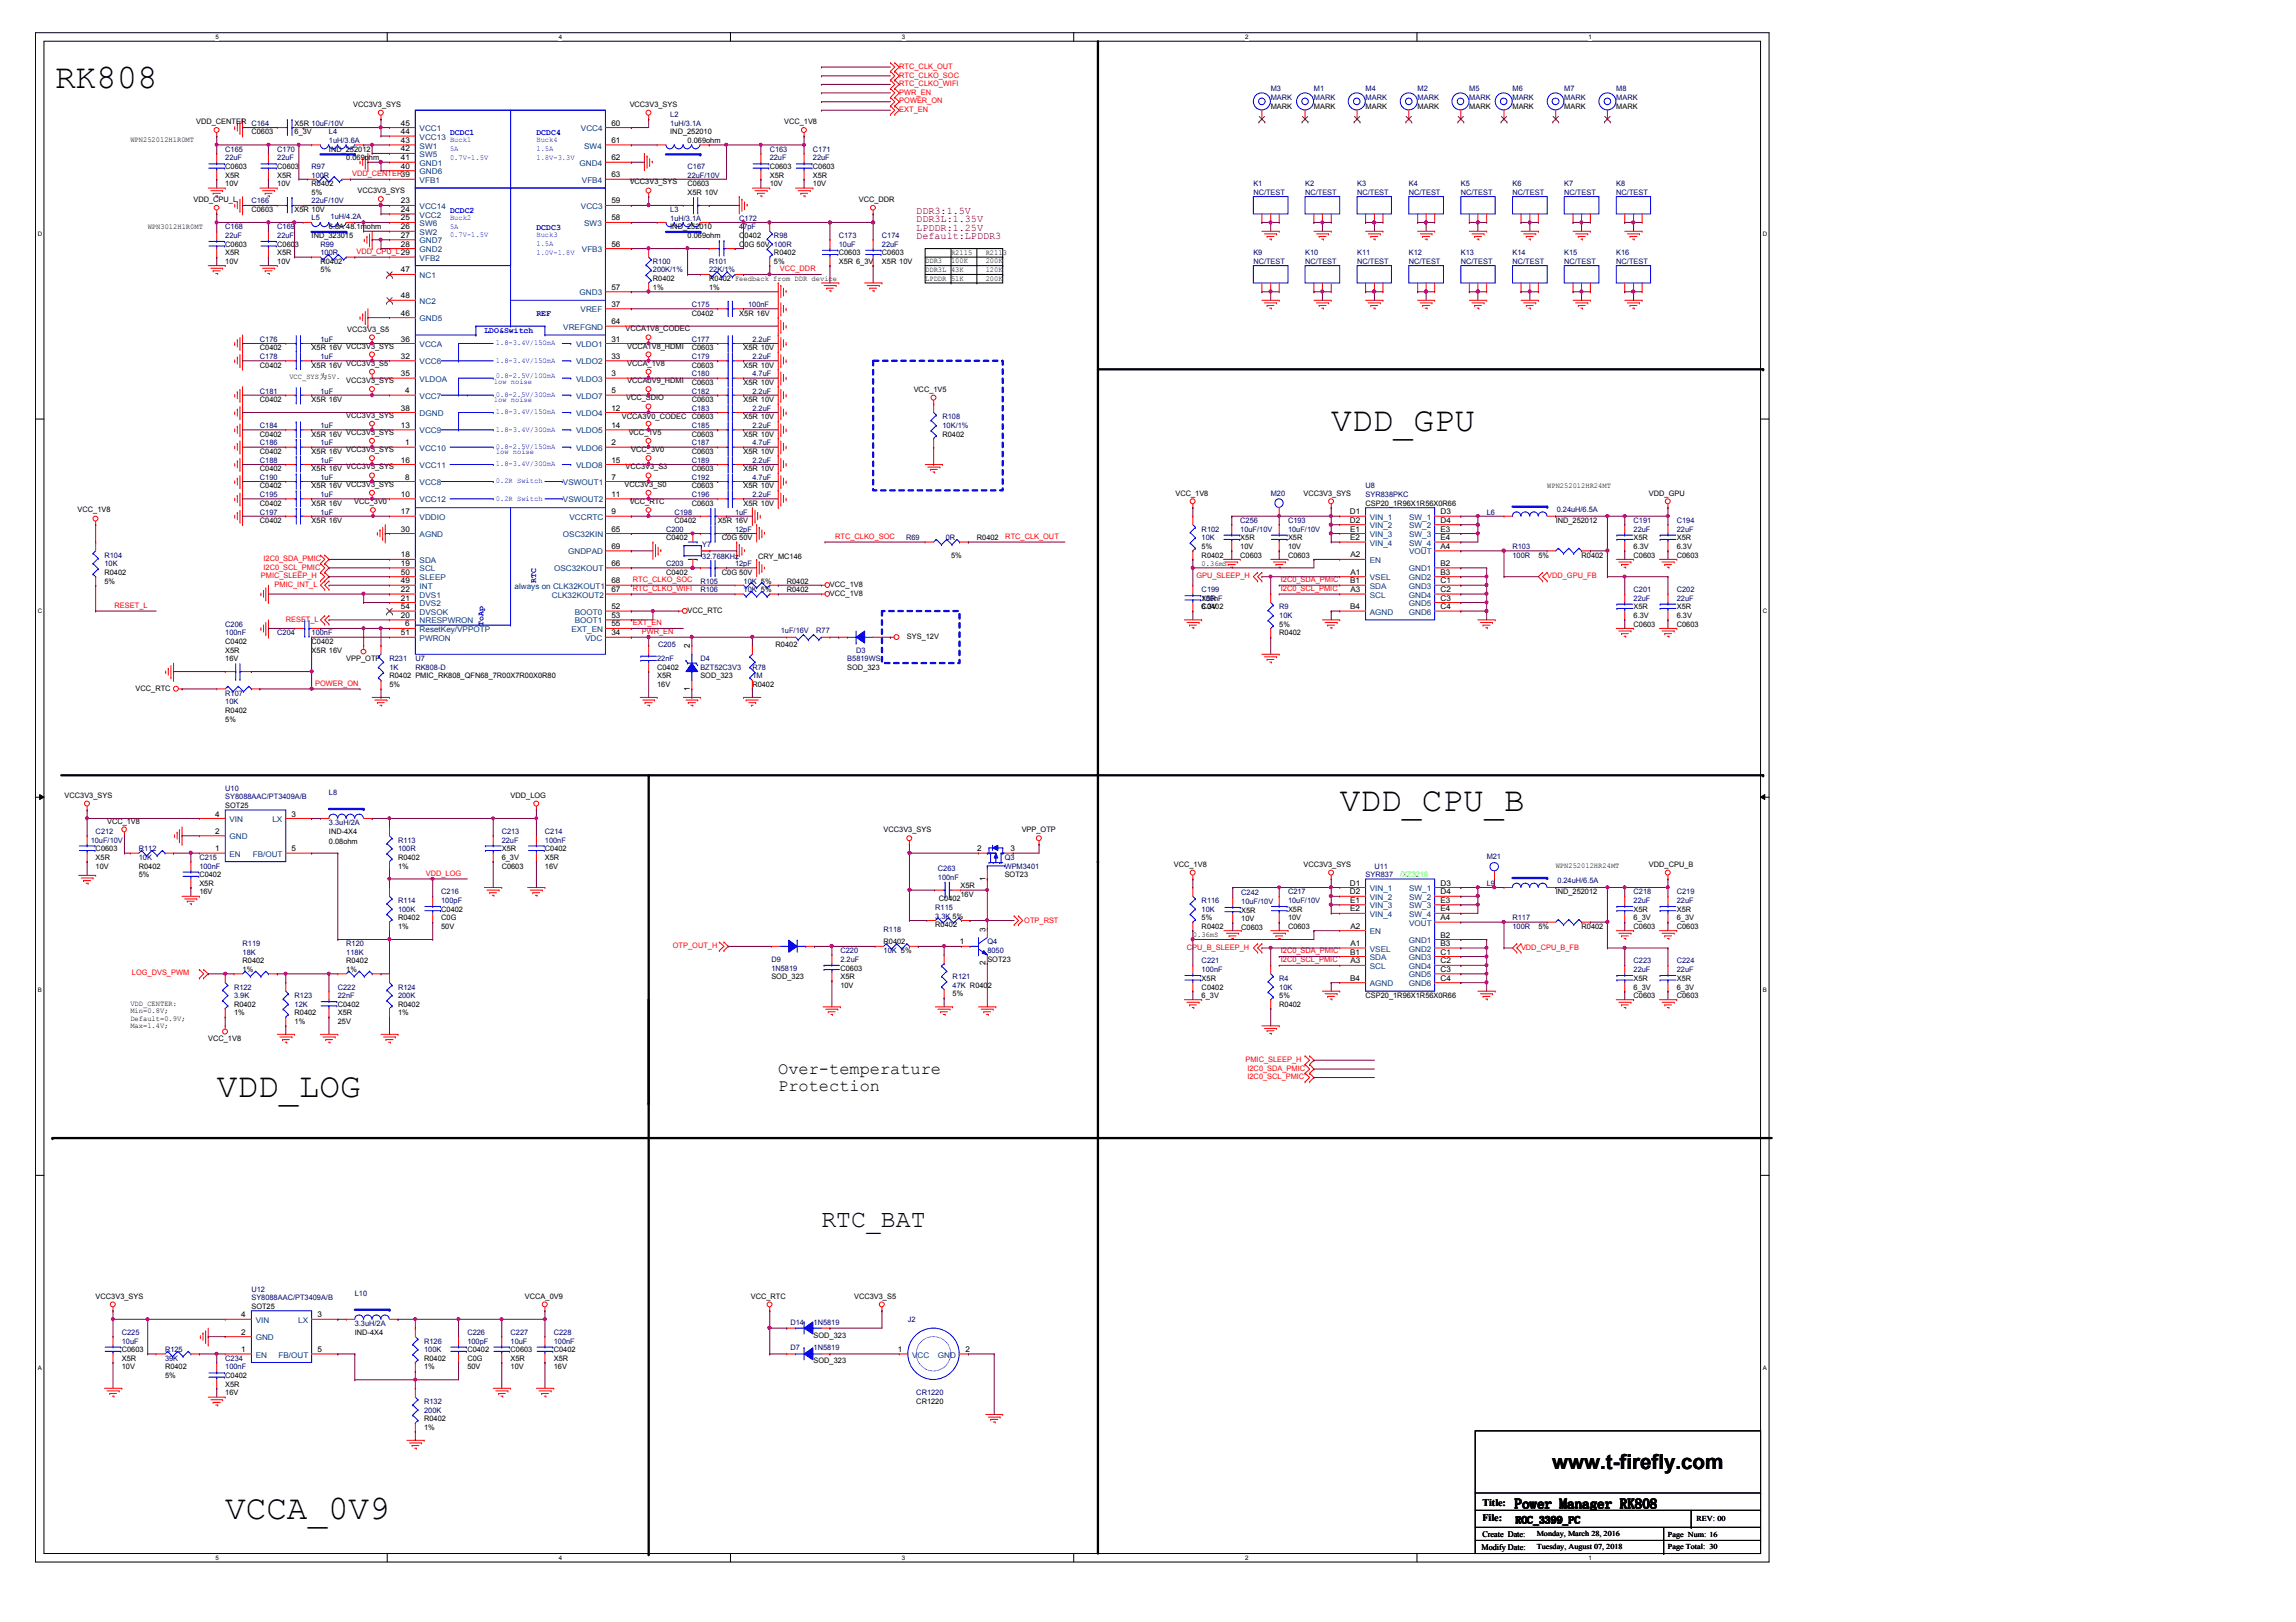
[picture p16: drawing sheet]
<svg xmlns="http://www.w3.org/2000/svg" width="297mm" height="210mm" viewBox="0 0 297 210" stroke-linecap="round" stroke-linejoin="round" font-family="sans-serif">
<defs><g id="words">
<g font-size="4.4">
<text x="7.1" y="11.3">RK808</text>
<text x="172.2" y="55.8">VDD_GPU</text>
<text x="173.3" y="105">VDD_CPU_B</text>
<text x="28" y="141.9">VDD_LOG</text>
<text x="29.1" y="196.6">VCCA_0V9</text>
</g>
<text font-size="3.2" x="106.3" y="158.7">RTC_BAT</text>
<text font-size="2.7" x="200.8" y="190.1">www.t-firefly.com</text>
<g font-size="2.2">
<text x="100.7" y="139">Over-temperature</text>
<text x="100.7" y="141.2">Protection</text>
</g>
<text font-size="1.8" x="196" y="195.2">Power Manager RK808</text>
<g font-size="1.3" fill="#800000">
<text x="118.5" y="27.6">DDR3:1.5V</text>
<text x="118.5" y="28.7">DDR3L:1.35V</text>
<text x="118.5" y="29.8">LPDDR:1.25V</text>
<text x="118.5" y="31">Default:LPDDR3</text>
</g>
<g font-size="1.3">
<text x="191.8" y="194.9">Title:</text>
<text x="191.8" y="196.9">File:</text>
<text x="196.1" y="197.1">ROC_3399_PC</text>
</g>
<g font-size="1.1" fill="#00f">
<text x="58.2" y="17.4">DCDC1</text>
<text x="69.4" y="17.4">DCDC4</text>
<text x="58.2" y="27.5">DCDC2</text>
<text x="69.4" y="29.7">DCDC3</text>
<text x="69.4" y="40.9">REF</text>
<text x="62.7" y="43.1">LDO&amp;Switch</text>
<text x="69.4" y="75.4" transform="rotate(-90 69.4 75.4)">RTC</text>
<text x="62.5" y="81" transform="rotate(-90 62.5 81)">ToAp</text>
</g>
<g font-size="1.1">
<text x="191.7" y="200.5">Modify Date:</text>
<text x="191.8" y="198.9">Create Date:</text>
</g>
<g font-size="1" fill="#f00">
<text x="116.3" y="10">RTC_CLKO_SOC</text>
<text x="116.3" y="11.1">RTC_CLKO_WIFI</text>
<text x="116.3" y="8.9">RTC_CLK_OUT</text>
<text x="116.3" y="12.3">PWR_EN</text>
<text x="116.3" y="13.4">POWER_ON</text>
<text x="116.3" y="14.5">EXT_EN</text>
<text x="45.6" y="22.8">VDD_CENTER39</text>
<text x="46.1" y="32.9">VDD_CPU_L29</text>
<text x="100.9" y="35.1">VCC_DDR</text>
<text x="108" y="69.7">RTC_CLKO_SOC</text>
<text x="130.1" y="69.7">RTC_CLK_OUT</text>
<text x="33.8" y="74.8">PMIC_SLEEP_H</text>
<text x="34.1" y="72.6">I2C0_SDA_PMIC</text>
<text x="34.1" y="73.7">I2C0_SCL_PMIC</text>
<text x="35.5" y="75.9">PMIC_INT_L</text>
<text x="81.9" y="75.3">RTC_CLKO_SOC</text>
<text x="81.9" y="76.5">RTC_CLKO_WIFI</text>
<text x="154.8" y="74.8">GPU_SLEEP_H</text>
<text x="165.7" y="76.5">I2C0_SCL_PMIC</text>
<text x="165.7" y="75.3">I2C0_SDA_PMIC</text>
<text x="200.2" y="74.8">VDD_GPU_FB</text>
<text x="14.8" y="78.7">RESET_L</text>
<text x="37" y="80.4">RESET_L</text>
<text x="81.9" y="80.9">EXT_EN</text>
<text x="83" y="82">PWR_EN</text>
<text x="40.8" y="88.7">POWER_ON</text>
<text x="55.1" y="113.3">VDD_LOG</text>
<text x="132.5" y="119.4">OTP_RST</text>
<text x="87.1" y="122.7">OTP_OUT_H</text>
<text x="153.6" y="122.9">CPU_B_SLEEP_H</text>
<text x="165.7" y="124.5">I2C0_SCL_PMIC</text>
<text x="165.7" y="123.4">I2C0_SDA_PMIC</text>
<text x="196.8" y="122.9">VDD_CPU_B_FB</text>
<text x="17.1" y="126.2">LOG_DVS_PWM</text>
<text x="161.1" y="137.4">PMIC_SLEEP_H</text>
<text x="161.4" y="138.6">I2C0_SDA_PMIC</text>
<text x="161.4" y="139.7">I2C0_SCL_PMIC</text>
</g>
<g font-size="1" fill="#000080">
<text x="164.4" y="11.8">M3</text>
<text x="170" y="11.8">M1</text>
<text x="176.7" y="11.8">M4</text>
<text x="183.4" y="11.8">M2</text>
<text x="190.1" y="11.8">M5</text>
<text x="195.7" y="11.8">M6</text>
<text x="202.4" y="11.8">M7</text>
<text x="209.1" y="11.8">M8</text>
<text x="32.5" y="16.3">C164</text>
<text x="42.6" y="17.4">L4</text>
<text x="86.7" y="15.2">L2</text>
<text x="86.7" y="16.3">1uH/3.1A</text>
<text x="164.4" y="12.9">MARK</text>
<text x="170" y="12.9">MARK</text>
<text x="176.7" y="12.9">MARK</text>
<text x="183.4" y="12.9">MARK</text>
<text x="190.1" y="12.9">MARK</text>
<text x="195.7" y="12.9">MARK</text>
<text x="202.4" y="12.9">MARK</text>
<text x="209.1" y="12.9">MARK</text>
<text x="29.1" y="19.6">C165</text>
<text x="29.1" y="20.7">22uF</text>
<text x="35.9" y="19.6">C170</text>
<text x="35.9" y="20.7">22uF</text>
<text x="40.3" y="21.9">R97</text>
<text x="40.3" y="23">100R</text>
<text x="42.6" y="18.5">1uH/3.6A</text>
<text x="89" y="21.9">C167</text>
<text x="89" y="23">22uF/10V</text>
<text x="99.6" y="19.6">C163</text>
<text x="99.6" y="20.7">22uF</text>
<text x="105.2" y="19.6">C171</text>
<text x="105.2" y="20.7">22uF</text>
<text x="29.1" y="29.7">C168</text>
<text x="32.5" y="26.3">C166</text>
<text x="35.9" y="29.7">C169</text>
<text x="40.3" y="26.3">22uF/10V</text>
<text x="40.3" y="28.4">L5</text>
<text x="42.8" y="28.4">1uH/4.2A</text>
<text x="86.7" y="27.5">L3</text>
<text x="86.7" y="28.6">1uH/3.1A</text>
<text x="95.6" y="28.6">C172</text>
<text x="95.6" y="29.7">47pF</text>
<text x="162.2" y="24.1">K1</text>
<text x="162.2" y="25.2">NC/TEST</text>
<text x="168.8" y="24.1">K2</text>
<text x="168.8" y="25.2">NC/TEST</text>
<text x="175.6" y="24.1">K3</text>
<text x="175.6" y="25.2">NC/TEST</text>
<text x="182.3" y="24.1">K4</text>
<text x="182.3" y="25.2">NC/TEST</text>
<text x="189" y="24.1">K5</text>
<text x="189" y="25.2">NC/TEST</text>
<text x="195.7" y="24.1">K6</text>
<text x="195.7" y="25.2">NC/TEST</text>
<text x="202.4" y="24.1">K7</text>
<text x="202.4" y="25.2">NC/TEST</text>
<text x="209.1" y="24.1">K8</text>
<text x="209.1" y="25.2">NC/TEST</text>
<text x="29.1" y="30.8">22uF</text>
<text x="35.9" y="30.8">22uF</text>
<text x="41.5" y="31.9">R99</text>
<text x="41.5" y="33.1">100R</text>
<text x="84.5" y="34.2">R100</text>
<text x="84.5" y="35.3">200K/1%</text>
<text x="91.8" y="34.2">R101</text>
<text x="91.8" y="35.3">22K/1%</text>
<text x="100.1" y="30.8">R98</text>
<text x="108.5" y="30.8">C173</text>
<text x="108.5" y="31.9">10uF</text>
<text x="114.1" y="30.8">C174</text>
<text x="114.1" y="31.9">22uF</text>
<text x="162.2" y="33.1">K9</text>
<text x="162.2" y="34.2">NC/TEST</text>
<text x="168.8" y="33.1">K10</text>
<text x="168.8" y="34.2">NC/TEST</text>
<text x="175.6" y="33.1">K11</text>
<text x="175.6" y="34.2">NC/TEST</text>
<text x="182.3" y="33.1">K12</text>
<text x="182.3" y="34.2">NC/TEST</text>
<text x="189" y="33.1">K13</text>
<text x="189" y="34.2">NC/TEST</text>
<text x="195.7" y="33.1">K14</text>
<text x="195.7" y="34.2">NC/TEST</text>
<text x="202.4" y="33.1">K15</text>
<text x="202.4" y="34.2">NC/TEST</text>
<text x="209.1" y="33.1">K16</text>
<text x="209.1" y="34.2">NC/TEST</text>
<text x="89.5" y="39.8">C175</text>
<text x="96.8" y="39.8">100nF</text>
<text x="33.6" y="46.4">C178</text>
<text x="33.6" y="44.2">C176</text>
<text x="41.5" y="46.4">1uF</text>
<text x="41.5" y="44.2">1uF</text>
<text x="89.5" y="44.2">C177</text>
<text x="89.5" y="46.4">C179</text>
<text x="97.3" y="44.2">2.2uF</text>
<text x="97.3" y="46.4">2.2uF</text>
<text x="33.6" y="50.9">C181</text>
<text x="41.5" y="50.9">1uF</text>
<text x="89.5" y="53.2">C183</text>
<text x="89.5" y="50.9">C182</text>
<text x="89.5" y="48.7">C180</text>
<text x="97.3" y="53.2">2.2uF</text>
<text x="97.3" y="50.9">2.2uF</text>
<text x="97.3" y="48.7">4.7uF</text>
<text x="33.6" y="59.9">C188</text>
<text x="33.6" y="57.6">C186</text>
<text x="33.6" y="55.4">C184</text>
<text x="41.5" y="59.9">1uF</text>
<text x="41.5" y="57.6">1uF</text>
<text x="41.5" y="55.4">1uF</text>
<text x="89.5" y="59.9">C189</text>
<text x="89.5" y="55.4">C185</text>
<text x="89.5" y="57.6">C187</text>
<text x="97.3" y="59.9">2.2uF</text>
<text x="97.3" y="55.4">2.2uF</text>
<text x="97.3" y="57.6">4.7uF</text>
<text x="121.9" y="54.3">R108</text>
<text x="121.9" y="55.4">10K/1%</text>
<text x="33.6" y="64.3">C195</text>
<text x="33.6" y="62.1">C190</text>
<text x="41.5" y="64.3">1uF</text>
<text x="41.5" y="62.1">1uF</text>
<text x="89.5" y="62.1">C192</text>
<text x="89.5" y="64.3">C196</text>
<text x="97.3" y="62.1">4.7uF</text>
<text x="97.3" y="64.3">2.2uF</text>
<text x="164.4" y="64.1">M20</text>
<text x="176.7" y="63.2">U8</text>
<text x="176.7" y="64.3">SYR838PKC</text>
<text x="33.6" y="66.6">C197</text>
<text x="41.5" y="66.6">1uF</text>
<text x="86.2" y="68.8">C200</text>
<text x="87.3" y="66.6">C198</text>
<text x="90.9" y="70.8">Y7</text>
<text x="95.1" y="66.6">1uF</text>
<text x="95.1" y="68.8">12pF</text>
<text x="117.2" y="69.9">R69</text>
<text x="122.4" y="69.9">0R</text>
<text x="155.5" y="68.8">R102</text>
<text x="155.5" y="69.9">10K</text>
<text x="160.5" y="67.7">C256</text>
<text x="160.5" y="68.8">10uF/10V</text>
<text x="166.6" y="67.7">C193</text>
<text x="166.6" y="68.8">10uF/10V</text>
<text x="192.3" y="66.6">L6</text>
<text x="195.7" y="71">R103</text>
<text x="201.4" y="66.3">0.24uH/6.5A</text>
<text x="211.3" y="67.7">C191</text>
<text x="211.3" y="68.8">22uF</text>
<text x="216.9" y="67.7">C194</text>
<text x="216.9" y="68.8">22uF</text>
<text x="13.5" y="72.2">R104</text>
<text x="13.5" y="73.3">10K</text>
<text x="86.2" y="73.3">C203</text>
<text x="90.6" y="75.5">R105</text>
<text x="90.6" y="76.6">R106</text>
<text x="90.9" y="72.4">32.768KHz</text>
<text x="95.1" y="73.3">12pF</text>
<text x="96.2" y="75.5">10K 5%</text>
<text x="96.2" y="76.6">10K 5%</text>
<text x="155.5" y="76.6">C199</text>
<text x="155.5" y="77.8">100nF</text>
<text x="195.7" y="72.2">100R</text>
<text x="211.3" y="76.6">C201</text>
<text x="211.3" y="77.8">22uF</text>
<text x="216.9" y="76.6">C202</text>
<text x="216.9" y="77.8">22uF</text>
<text x="29.1" y="81.1">C206</text>
<text x="29.1" y="82.2">100nF</text>
<text x="35.9" y="82.2">C204</text>
<text x="40.3" y="82.2">100nF</text>
<text x="85.1" y="83.8">C205</text>
<text x="101" y="81.9">1uF/16V</text>
<text x="105.6" y="81.9">R77</text>
<text x="165.5" y="78.9">R9</text>
<text x="165.5" y="80">10K</text>
<text x="50.4" y="85.6">R231</text>
<text x="50.4" y="86.7">1K</text>
<text x="53.7" y="86.7">RK808-D</text>
<text x="53.7" y="85.6">U7</text>
<text x="85" y="85.6">22nF</text>
<text x="90.6" y="85.6">D4</text>
<text x="90.6" y="86.7">BZT52C3V3</text>
<text x="97.3" y="86.7">R78</text>
<text x="97.3" y="87.8">1M</text>
<text x="109.6" y="85.6">B5819WS</text>
<text x="110.8" y="84.5">D3</text>
<text x="29.1" y="90">R107</text>
<text x="29.1" y="91.1">10K</text>
<text x="12.4" y="107.9">C212</text>
<text x="29.1" y="102.3">U10</text>
<text x="29.1" y="103.5">SY8088AAC/PT3409A/B</text>
<text x="42.6" y="102.9">L8</text>
<text x="42.6" y="106.8">3.3uH/2A</text>
<text x="64.9" y="107.9">C213</text>
<text x="70.5" y="107.9">C214</text>
<text x="11.7" y="109.1">10uF/10V</text>
<text x="18" y="110.2">R112</text>
<text x="18" y="111.3">10K</text>
<text x="25.8" y="111.3">C215</text>
<text x="25.8" y="112.4">100nF</text>
<text x="51.5" y="109.1">R113</text>
<text x="51.5" y="110.2">100R</text>
<text x="64.9" y="109.1">22uF</text>
<text x="70.5" y="109.1">100nF</text>
<text x="121.3" y="112.7">C263</text>
<text x="121.3" y="113.8">100nF</text>
<text x="130" y="111.3">Q3</text>
<text x="130" y="112.4">WPM3401</text>
<text x="176.7" y="113.5">SYR837</text>
<text x="177.8" y="112.4">U11</text>
<text x="192.3" y="111.2">M21</text>
<text x="51.5" y="116.9">R114</text>
<text x="51.5" y="118">100K</text>
<text x="57.1" y="115.7">C216</text>
<text x="57.1" y="116.9">100pF</text>
<text x="121" y="117.8">R115</text>
<text x="121" y="118.9">3.3K 5%</text>
<text x="155.5" y="116.9">R116</text>
<text x="155.5" y="118">10K</text>
<text x="160.6" y="115.9">C242</text>
<text x="160.6" y="117">10uF/10V</text>
<text x="166.6" y="115.7">C217</text>
<text x="166.6" y="116.9">10uF/10V</text>
<text x="192.3" y="114.6">L9</text>
<text x="195.7" y="119.1">R117</text>
<text x="201.5" y="114.3">0.24uH/6.5A</text>
<text x="211.3" y="115.7">C218</text>
<text x="211.3" y="116.9">22uF</text>
<text x="216.9" y="115.7">C219</text>
<text x="216.9" y="116.9">22uF</text>
<text x="31.4" y="122.5">R119</text>
<text x="31.4" y="123.6">18K</text>
<text x="44.8" y="122.5">R120</text>
<text x="44.8" y="123.6">118K</text>
<text x="99.8" y="124.5">D9</text>
<text x="99.8" y="125.6">1N5819</text>
<text x="108.7" y="123.4">C220</text>
<text x="108.7" y="124.5">2.2uF</text>
<text x="114.3" y="120.6">R118</text>
<text x="114.3" y="123.4">10K 5%</text>
<text x="127.7" y="122.2">Q4</text>
<text x="127.7" y="123.4">8050</text>
<text x="155.5" y="124.7">C221</text>
<text x="155.5" y="125.8">100nF</text>
<text x="195.7" y="120.2">100R</text>
<text x="211.3" y="124.7">C223</text>
<text x="211.3" y="125.8">22uF</text>
<text x="216.9" y="124.7">C224</text>
<text x="216.9" y="125.8">22uF</text>
<text x="30.3" y="128.1">R122</text>
<text x="30.3" y="129.2">3.9K</text>
<text x="38.1" y="129.2">R123</text>
<text x="38.1" y="130.3">12K</text>
<text x="43.7" y="128.1">C222</text>
<text x="43.7" y="129.2">22nF</text>
<text x="51.5" y="128.1">R124</text>
<text x="51.5" y="129.2">200K</text>
<text x="123.2" y="126.7">R121</text>
<text x="123.2" y="127.8">47K R0402</text>
<text x="165.5" y="126.9">R4</text>
<text x="165.5" y="128.1">10K</text>
<text x="32.5" y="167.2">U12</text>
<text x="45.9" y="167.7">L10</text>
<text x="15.8" y="172.8">C225</text>
<text x="15.8" y="173.9">10uF</text>
<text x="32.5" y="168.3">SY8088AAC/PT3409A/B</text>
<text x="45.9" y="171.6">3.3uH/2A</text>
<text x="54.9" y="173.9">R126</text>
<text x="60.5" y="172.8">C226</text>
<text x="60.5" y="173.9">100pF</text>
<text x="66.1" y="172.8">C227</text>
<text x="66.1" y="173.9">10uF</text>
<text x="71.6" y="172.8">C228</text>
<text x="71.6" y="173.9">100nF</text>
<text x="102.2" y="171.4">D14</text>
<text x="105.3" y="171.4">1N5819</text>
<text x="117.4" y="171.1">J2</text>
<text x="21.4" y="175">R125</text>
<text x="21.4" y="176.1">39K</text>
<text x="29.1" y="176.1">C234</text>
<text x="29.1" y="177.2">100nF</text>
<text x="54.9" y="175">100K</text>
<text x="102.2" y="174.8">D7</text>
<text x="105.3" y="174.8">1N5819</text>
<text x="54.9" y="181.7">R132</text>
<text x="54.9" y="182.8">200K</text>
<text x="118.5" y="180.6">CR1220</text>
</g>
<g font-size="1">
<text x="25.4" y="16">VDD_CENTER</text>
<text x="32.5" y="17.4">C0603</text>
<text x="38.1" y="16.3">X5R 10uF/10V</text>
<text x="38.1" y="17.4">6_3V</text>
<text x="45.7" y="13.8">VCC3V3_SYS</text>
<text x="51.9" y="16.3">45</text>
<text x="51.9" y="17.4">44</text>
<text x="79.1" y="16.3">60</text>
<text x="81.5" y="13.8">VCC3V3_SYS</text>
<text x="86.7" y="17.4">IND_252010</text>
<text x="101.4" y="16">VCC_1V8</text>
<text x="164.4" y="14.1">MARK</text>
<text x="170" y="14.1">MARK</text>
<text x="176.7" y="14.1">MARK</text>
<text x="183.4" y="14.1">MARK</text>
<text x="190.1" y="14.1">MARK</text>
<text x="195.7" y="14.1">MARK</text>
<text x="202.4" y="14.1">MARK</text>
<text x="209.1" y="14.1">MARK</text>
<text x="16.9" y="18.4">WPN252012H1R0MT</text>
<text x="29.1" y="21.9">C0603</text>
<text x="29.1" y="23">X5R</text>
<text x="35.9" y="21.9">C0603</text>
<text x="35.9" y="23">X5R</text>
<text x="42.6" y="19.6">IND_252012</text>
<text x="44.8" y="20.7">0.069ohm</text>
<text x="51.9" y="18.5">43</text>
<text x="51.9" y="19.6">42</text>
<text x="51.9" y="20.7">41</text>
<text x="51.9" y="21.8">40</text>
<text x="79.1" y="20.7">62</text>
<text x="79.1" y="22.9">63</text>
<text x="79.1" y="18.5">61</text>
<text x="81.5" y="23.9">VCC3V3_SYS</text>
<text x="89" y="18.5">0.069ohm</text>
<text x="99.6" y="21.9">C0603</text>
<text x="99.6" y="23">X5R</text>
<text x="105.2" y="21.9">C0603</text>
<text x="105.2" y="23">X5R</text>
<text x="19.1" y="29.6">WPN3012H1R0MT</text>
<text x="25" y="26.1">VDD_CPU_L</text>
<text x="29.1" y="24.1">10V</text>
<text x="32.5" y="27.5">C0603</text>
<text x="35.9" y="24.1">10V</text>
<text x="38.1" y="27.5">X5R 10V</text>
<text x="40.3" y="24.1">R0402</text>
<text x="40.3" y="25.2">5%</text>
<text x="42.6" y="29.7">6.8A 48.1mohm</text>
<text x="46.2" y="25">VCC3V3_SYS</text>
<text x="51.9" y="26.3">23</text>
<text x="51.9" y="27.4">24</text>
<text x="51.9" y="28.5">25</text>
<text x="51.9" y="29.7">26</text>
<text x="79.1" y="28.5">58</text>
<text x="79.1" y="26.3">59</text>
<text x="86.7" y="29.7">IND_252010</text>
<text x="89" y="24.1">C0603</text>
<text x="89" y="25.2">X5R 10V</text>
<text x="99.6" y="24.1">10V</text>
<text x="105.2" y="24.1">10V</text>
<text x="111.1" y="26.1">VCC_DDR</text>
<text x="29.1" y="31.9">C0603</text>
<text x="29.1" y="33.1">X5R</text>
<text x="29.1" y="34.2">10V</text>
<text x="35.9" y="31.9">C0603</text>
<text x="35.9" y="33.1">X5R</text>
<text x="35.9" y="34.2">10V</text>
<text x="40.3" y="30.8">IND_323015</text>
<text x="41.5" y="34.2">R0402</text>
<text x="41.5" y="35.3">5%</text>
<text x="51.9" y="30.8">27</text>
<text x="51.9" y="31.9">28</text>
<text x="51.9" y="35.3">47</text>
<text x="79.1" y="31.9">56</text>
<text x="89" y="30.8">0.069ohm</text>
<text x="95.6" y="30.8">C0402</text>
<text x="95.6" y="31.9">C0G 50V 100R</text>
<text x="100.1" y="33.1">R0402</text>
<text x="100.1" y="34.2">5%</text>
<text x="108.5" y="33.1">C0603</text>
<text x="108.5" y="34.2">X5R 6_3V</text>
<text x="114.1" y="33.1">C0603</text>
<text x="114.1" y="34.2">X5R 10V</text>
<text x="119.7" y="34.1">DDR3</text>
<text x="119.7" y="35.2">DDR3L</text>
<text x="123" y="33">R2115</text>
<text x="123" y="34.1">100K</text>
<text x="123" y="35.2">43K</text>
<text x="127.5" y="34.1">200K</text>
<text x="127.5" y="33">R2113</text>
<text x="127.5" y="35.2">120K</text>
<text x="51.9" y="40.9">46</text>
<text x="51.9" y="38.6">48</text>
<text x="79.1" y="39.7">37</text>
<text x="79.1" y="42">64</text>
<text x="79.1" y="37.5">57</text>
<text x="84.5" y="36.4">R0402</text>
<text x="84.5" y="37.5">1%</text>
<text x="89.5" y="40.9">C0402</text>
<text x="91.8" y="36.4">R0402 Feedback from DDR device</text>
<text x="91.8" y="37.5">1%</text>
<text x="95.6" y="40.9">X5R 16V</text>
<text x="119.7" y="36.3">LPDDR</text>
<text x="123" y="36.3">51K</text>
<text x="127.5" y="36.3">200K</text>
<text x="33.6" y="47.6">C0402</text>
<text x="33.6" y="45.3">C0402</text>
<text x="40.3" y="47.6">X5R 16V VCC3V3_S5</text>
<text x="40.3" y="45.3">X5R 16V VCC3V3_SYS</text>
<text x="44.9" y="43">VCC3V3_S5</text>
<text x="51.9" y="44.2">36</text>
<text x="51.9" y="46.4">32</text>
<text x="79.1" y="46.4">33</text>
<text x="79.1" y="44.2">31</text>
<text x="80.9" y="42.9">VCCA1V8_CODEC</text>
<text x="81.1" y="47.4">VCCA_1V8</text>
<text x="81.1" y="45.1">VCCA1V8_HDMI</text>
<text x="89.5" y="45.3">C0603</text>
<text x="89.5" y="47.6">C0603</text>
<text x="96.2" y="45.3">X5R 10V</text>
<text x="96.2" y="47.6">X5R 10V</text>
<text x="33.6" y="52">C0402</text>
<text x="37.4" y="49.1">VCC_SYS为5V.</text>
<text x="40.3" y="52">X5R 16V</text>
<text x="44.8" y="49.6">VCC3V3_SYS</text>
<text x="51.9" y="48.7">35</text>
<text x="51.9" y="53.1">38</text>
<text x="52.4" y="50.9">4</text>
<text x="79.1" y="50.9">5</text>
<text x="79.1" y="53.1">12</text>
<text x="79.1" y="48.7">3</text>
<text x="81" y="51.8">VCC_SDIO</text>
<text x="81.1" y="49.6">VCCA0V9_HDMI</text>
<text x="89.5" y="52">C0603</text>
<text x="89.5" y="49.8">C0603</text>
<text x="96.2" y="52">X5R 10V</text>
<text x="96.2" y="49.8">X5R 10V</text>
<text x="118.2" y="50.7">VCC_1V5</text>
<text x="33.6" y="58.8">C0402</text>
<text x="33.6" y="56.5">C0402</text>
<text x="40.3" y="58.8">X5R 16V VCC3V3_SYS</text>
<text x="40.3" y="56.5">X5R 16V VCC3V3_SYS</text>
<text x="44.8" y="54.1">VCC3V3_SYS</text>
<text x="51.9" y="55.4">13</text>
<text x="51.9" y="59.9">16</text>
<text x="52.4" y="57.6">1</text>
<text x="79.1" y="59.9">15</text>
<text x="79.1" y="57.6">2</text>
<text x="79.1" y="55.4">14</text>
<text x="80.4" y="54.2">VCCA3V0_CODEC</text>
<text x="81.3" y="56.3">VCC_1V5</text>
<text x="81.7" y="58.5">VCC_3V0</text>
<text x="89.5" y="54.3">C0603</text>
<text x="89.5" y="56.5">C0603</text>
<text x="89.5" y="58.8">C0603</text>
<text x="96.2" y="54.3">X5R 10V</text>
<text x="96.2" y="56.5">X5R 10V</text>
<text x="96.2" y="58.8">X5R 10V</text>
<text x="121.9" y="56.5">R0402</text>
<text x="33.6" y="61">C0402</text>
<text x="33.6" y="65.4">C0402</text>
<text x="33.6" y="63.2">C0402</text>
<text x="40.3" y="61">X5R 16V</text>
<text x="40.3" y="65.4">X5R 16V</text>
<text x="40.3" y="63.2">X5R 16V VCC3V3_SYS</text>
<text x="44.8" y="60.7">VCC3V3_SYS</text>
<text x="45.8" y="65.2">VCC_3V0</text>
<text x="51.9" y="64.3">10</text>
<text x="52.4" y="62.1">8</text>
<text x="79.1" y="64.3">11</text>
<text x="79.1" y="62.1">7</text>
<text x="80.8" y="63">VCC3V3_S0</text>
<text x="80.9" y="60.7">VCC3V3_S3</text>
<text x="81.5" y="65.2">VCC_RTC</text>
<text x="89.5" y="61">C0603</text>
<text x="89.5" y="63.2">C0603</text>
<text x="89.5" y="65.4">C0603</text>
<text x="96.2" y="61">X5R 10V</text>
<text x="96.2" y="63.2">X5R 10V</text>
<text x="96.2" y="65.4">X5R 10V</text>
<text x="152.1" y="64.1">VCC_1V8</text>
<text x="168.6" y="64.1">VCC3V3_SYS</text>
<text x="176.7" y="65.4">CSP20_1R96X1R56X0R66</text>
<text x="200.2" y="63.1">WPN252012HR24MT</text>
<text x="213.3" y="64.1">VDD_GPU</text>
<text x="10" y="66.3">VCC_1V8</text>
<text x="33.6" y="67.7">C0402</text>
<text x="40.3" y="67.7">X5R 16V</text>
<text x="51.9" y="68.8">30</text>
<text x="51.9" y="66.5">17</text>
<text x="79.1" y="68.8">65</text>
<text x="79.1" y="66.5">9</text>
<text x="79.1" y="71">69</text>
<text x="86.2" y="69.9">C0402</text>
<text x="87.3" y="67.7">C0402</text>
<text x="92.9" y="67.7">X5R 16V</text>
<text x="93.4" y="69.9">C0G 50V</text>
<text x="126.4" y="69.9">R0402</text>
<text x="155.5" y="71">5%</text>
<text x="160.5" y="69.9">X5R</text>
<text x="160.5" y="71">10V</text>
<text x="166.6" y="69.9">X5R</text>
<text x="166.6" y="71">10V</text>
<text x="174.6" y="66.5">D1</text>
<text x="174.6" y="67.6">D2</text>
<text x="174.7" y="68.8">E1</text>
<text x="174.7" y="69.9">E2</text>
<text x="186.4" y="66.5">D3</text>
<text x="186.4" y="67.6">D4</text>
<text x="186.4" y="68.8">E3</text>
<text x="186.4" y="69.9">E4</text>
<text x="186.4" y="71">A4</text>
<text x="201.3" y="67.7">IND_252012</text>
<text x="211.3" y="69.9">X5R</text>
<text x="211.3" y="71">6.3V</text>
<text x="216.9" y="69.9">X5R</text>
<text x="216.9" y="71">6.3V</text>
<text x="13.5" y="74.4">R0402</text>
<text x="13.5" y="75.5">5%</text>
<text x="51.9" y="72.1">18</text>
<text x="51.9" y="73.2">19</text>
<text x="51.9" y="74.4">50</text>
<text x="51.9" y="75.5">49</text>
<text x="51.9" y="76.6">22</text>
<text x="51.9" y="77.7">21</text>
<text x="79.1" y="73.2">66</text>
<text x="79.1" y="76.6">67</text>
<text x="79.1" y="75.5">68</text>
<text x="86.2" y="74.4">C0402</text>
<text x="93.4" y="74.4">C0G 50V</text>
<text x="98.1" y="72.4">CRY_MC146</text>
<text x="101.8" y="75.5">R0402</text>
<text x="101.8" y="76.6">R0402</text>
<text x="107.4" y="77.1">VCC_1V8</text>
<text x="107.4" y="75.9">VCC_1V8</text>
<text x="123" y="72.2">5%</text>
<text x="155.5" y="73.2">0.36mS</text>
<text x="155.5" y="72.2">R0402</text>
<text x="155.5" y="77.8">X5R</text>
<text x="160.5" y="72.2">C0603</text>
<text x="166.6" y="72.2">C0603</text>
<text x="174.7" y="75.5">B1</text>
<text x="174.7" y="74.4">A1</text>
<text x="174.7" y="72.1">A2</text>
<text x="174.7" y="76.6">A3</text>
<text x="186.4" y="73.2">B2</text>
<text x="186.4" y="74.4">B3</text>
<text x="186.4" y="75.5">C1</text>
<text x="186.4" y="76.6">C2</text>
<text x="186.4" y="77.7">C3</text>
<text x="199" y="72.2">5%</text>
<text x="204.6" y="72.2">R0402</text>
<text x="211.3" y="72.2">C0603</text>
<text x="216.9" y="72.2">C0603</text>
<text x="29.1" y="83.4">C0402</text>
<text x="40.3" y="83.4">C0402</text>
<text x="51.9" y="82.2">51</text>
<text x="51.9" y="80">20</text>
<text x="51.9" y="78.8">54</text>
<text x="52.4" y="81.1">6</text>
<text x="79.1" y="82.2">34</text>
<text x="79.1" y="78.8">52</text>
<text x="79.1" y="80">53</text>
<text x="79.1" y="81.1">55</text>
<text x="89" y="79.3">VCC_RTC</text>
<text x="89.3" y="83.9" transform="rotate(-90 89.3 83.9)">2</text>
<text x="100.3" y="83.8">R0402</text>
<text x="117.3" y="82.7">SYS_12V</text>
<text x="155.5" y="78.9">C0402</text>
<text x="155.5" y="78.9">6.3V</text>
<text x="165.5" y="82.2">R0402</text>
<text x="165.5" y="81.1">5%</text>
<text x="174.7" y="78.8">B4</text>
<text x="186.4" y="78.8">C4</text>
<text x="211.3" y="81.1">C0603</text>
<text x="211.3" y="78.9">X5R</text>
<text x="211.3" y="80">6.3V</text>
<text x="216.9" y="81.1">C0603</text>
<text x="216.9" y="78.9">X5R</text>
<text x="216.9" y="80">6.3V</text>
<text x="17.5" y="89.4">VCC_RTC</text>
<text x="29.1" y="84.5">X5R</text>
<text x="29.1" y="85.6">16V</text>
<text x="40.3" y="84.5">X5R 16V</text>
<text x="44.8" y="85.6">VPP_OTP</text>
<text x="50.4" y="87.8">R0402 PMIC_RK808_QFN68_7R00X7R00X0R80</text>
<text x="50.4" y="88.9">5%</text>
<text x="85" y="86.7">C0402</text>
<text x="85" y="87.8">X5R</text>
<text x="85" y="88.9">16V</text>
<text x="89.3" y="89.4" transform="rotate(-90 89.3 89.4)">1</text>
<text x="90.6" y="87.8">SOD_323</text>
<text x="97.3" y="88.9">R0402</text>
<text x="109.6" y="86.7">SOD_323</text>
<text x="29.1" y="92.3">R0402</text>
<text x="29.1" y="93.4">5%</text>
<text x="8.4" y="103.3">VCC3V3_SYS</text>
<text x="13.9" y="106.7">VCC_1V8</text>
<text x="27.8" y="107.9">2</text>
<text x="27.8" y="105.7">4</text>
<text x="29.1" y="104.6">SOT25</text>
<text x="37.7" y="105.7">3</text>
<text x="42.6" y="107.9">IND-4X4</text>
<text x="66.1" y="103.3">VDD_LOG</text>
<text x="114.3" y="107.7">VCC3V3_SYS</text>
<text x="132.2" y="107.7">VPP_OTP</text>
<text x="12.4" y="110.2">C0603</text>
<text x="12.4" y="111.3">X5R</text>
<text x="12.4" y="112.4">10V</text>
<text x="18" y="112.4">R0402</text>
<text x="18" y="113.5">5%</text>
<text x="25.8" y="113.5">C0402</text>
<text x="27.8" y="110.2">1</text>
<text x="37.7" y="110.2">5</text>
<text x="42.6" y="109.3">0.08ohm</text>
<text x="51.5" y="111.3">R0402</text>
<text x="51.5" y="112.4">1%</text>
<text x="64.9" y="112.4">C0603</text>
<text x="64.9" y="110.2">X5R</text>
<text x="64.9" y="111.3">6_3V</text>
<text x="70.5" y="110.2">C0402</text>
<text x="70.5" y="111.3">X5R</text>
<text x="70.5" y="112.4">16V</text>
<text x="126.4" y="110.2">2</text>
<text x="127.5" y="114" transform="rotate(-90 127.5 114)">1</text>
<text x="130" y="113.5">SOT23</text>
<text x="130.7" y="110.2">3</text>
<text x="151.9" y="112.2">VCC_1V8</text>
<text x="168.6" y="112.2">VCC3V3_SYS</text>
<text x="201.3" y="112.3">WPN252012HR24MT</text>
<text x="213.3" y="112.2">VDD_CPU_B</text>
<text x="25.8" y="114.6">X5R</text>
<text x="25.8" y="115.7">16V</text>
<text x="51.5" y="119.1">R0402</text>
<text x="57.1" y="118">C0402</text>
<text x="57.1" y="119.1">C0G</text>
<text x="121.5" y="116.6">C0402</text>
<text x="124.3" y="115">X5R</text>
<text x="124.3" y="116.1">16V</text>
<text x="155.5" y="119.1">5%</text>
<text x="160.6" y="118.1">X5R</text>
<text x="160.6" y="119.2">10V</text>
<text x="166.6" y="118">X5R</text>
<text x="166.6" y="119.1">10V</text>
<text x="174.6" y="114.6">D1</text>
<text x="174.6" y="115.7">D2</text>
<text x="174.7" y="116.8">E1</text>
<text x="174.7" y="117.9">E2</text>
<text x="186.4" y="114.6">D3</text>
<text x="186.4" y="115.7">D4</text>
<text x="186.4" y="116.8">E3</text>
<text x="186.4" y="117.9">E4</text>
<text x="186.4" y="119.1">A4</text>
<text x="201.3" y="115.7">IND_252012</text>
<text x="211.3" y="118">X5R</text>
<text x="211.3" y="119.1">6_3V</text>
<text x="216.9" y="118">X5R</text>
<text x="216.9" y="119.1">6_3V</text>
<text x="31.4" y="124.7">R0402</text>
<text x="31.4" y="125.8">1%</text>
<text x="44.8" y="124.7">R0402</text>
<text x="44.8" y="125.8">1%</text>
<text x="51.5" y="120.2">1%</text>
<text x="57.1" y="120.2">50V</text>
<text x="108.7" y="125.6">C0603</text>
<text x="114.3" y="122.2">R0402</text>
<text x="121" y="120">R0402</text>
<text x="124.2" y="122.2">1</text>
<text x="127.5" y="124.9" transform="rotate(-90 127.5 124.9)">2</text>
<text x="127.5" y="120.6" transform="rotate(-90 127.5 120.6)">3</text>
<text x="127.7" y="124.5">SOT23</text>
<text x="154.3" y="121.2">0.36mS</text>
<text x="155.5" y="120.2">R0402</text>
<text x="160.6" y="120.3">C0603</text>
<text x="166.6" y="120.2">C0603</text>
<text x="174.7" y="123.5">B1</text>
<text x="174.7" y="122.4">A1</text>
<text x="174.7" y="120.2">A2</text>
<text x="174.7" y="124.7">A3</text>
<text x="186.4" y="121.3">B2</text>
<text x="186.4" y="122.4">B3</text>
<text x="186.4" y="123.5">C1</text>
<text x="186.4" y="124.7">C2</text>
<text x="186.4" y="125.8">C3</text>
<text x="199" y="120.2">5%</text>
<text x="204.6" y="120.2">R0402</text>
<text x="211.3" y="120.2">C0603</text>
<text x="216.9" y="120.2">C0603</text>
<text x="16.9" y="130.2">VDD_CENTER:</text>
<text x="16.9" y="131.1">Min=0.8V;</text>
<text x="30.3" y="130.3">R0402</text>
<text x="30.3" y="131.4">1%</text>
<text x="38.1" y="131.4">R0402</text>
<text x="43.7" y="130.3">C0402</text>
<text x="43.7" y="131.4">X5R</text>
<text x="51.5" y="130.3">R0402</text>
<text x="51.5" y="131.4">1%</text>
<text x="99.8" y="126.7">SOD_323</text>
<text x="108.7" y="126.7">X5R</text>
<text x="108.7" y="127.8">10V</text>
<text x="123.2" y="128.9">5%</text>
<text x="155.5" y="128.1">C0402</text>
<text x="155.5" y="126.9">X5R</text>
<text x="155.5" y="129.2">6_3V</text>
<text x="165.5" y="130.3">R0402</text>
<text x="165.5" y="129.2">5%</text>
<text x="174.7" y="126.9">B4</text>
<text x="176.7" y="129.2">CSP20_1R96X1R56X0R66</text>
<text x="186.4" y="126.9">C4</text>
<text x="211.3" y="129.2">C0603</text>
<text x="211.3" y="126.9">X5R</text>
<text x="211.3" y="128.1">6_3V</text>
<text x="216.9" y="129.2">C0603</text>
<text x="216.9" y="126.9">X5R</text>
<text x="216.9" y="128.1">6_3V</text>
<text x="16.9" y="132.1">Default=0.9V;</text>
<text x="16.9" y="133.1">Max=1.4V;</text>
<text x="26.9" y="134.7">VCC_1V8</text>
<text x="38.1" y="132.5">1%</text>
<text x="43.7" y="132.5">25V</text>
<text x="12.4" y="168.1">VCC3V3_SYS</text>
<text x="31.2" y="172.7">2</text>
<text x="31.2" y="170.5">4</text>
<text x="32.5" y="169.4">SOT25</text>
<text x="41.1" y="170.5">3</text>
<text x="45.9" y="172.8">IND-4X4</text>
<text x="67.9" y="168.1">VCCA_0V9</text>
<text x="97.1" y="168.1">VCC_RTC</text>
<text x="105.3" y="173.1">SOD_323</text>
<text x="110.5" y="168.1">VCC3V3_S5</text>
<text x="15.8" y="175">C0603</text>
<text x="15.8" y="176.1">X5R</text>
<text x="15.8" y="177.2">10V</text>
<text x="21.4" y="177.2">R0402</text>
<text x="21.4" y="178.3">5%</text>
<text x="29.1" y="178.3">C0402</text>
<text x="29.1" y="179.5">X5R</text>
<text x="31.2" y="175">1</text>
<text x="41.1" y="175">5</text>
<text x="54.9" y="176.1">R0402</text>
<text x="54.9" y="177.2">1%</text>
<text x="60.5" y="175">C0402</text>
<text x="60.5" y="176.1">C0G</text>
<text x="60.5" y="177.2">50V</text>
<text x="66.1" y="175">C0603</text>
<text x="66.1" y="176.1">X5R</text>
<text x="66.1" y="177.2">10V</text>
<text x="71.6" y="175">C0402</text>
<text x="71.6" y="176.1">X5R</text>
<text x="71.6" y="177.2">16V</text>
<text x="105.3" y="176.4">SOD_323</text>
<text x="116.1" y="175">1</text>
<text x="124.9" y="175">2</text>
<text x="29.1" y="180.6">16V</text>
<text x="54.9" y="183.9">R0402</text>
<text x="54.9" y="185">1%</text>
<text x="118.5" y="181.7">CR1220</text>
<text x="219.5" y="196.8">REV: 00</text>
<text x="198.8" y="198.8">Monday, March 28, 2016</text>
<text x="198.8" y="200.4">Tuesday, August 07, 2018</text>
<text x="215.8" y="198.8">Page Num: 16</text>
<text x="215.8" y="200.4">Page Total: 30</text>
</g>
<g font-size="1" fill="#004080">
<text x="54.3" y="17">VCC1</text>
<text x="75.2" y="17">VCC4</text>
<text x="54.3" y="18.1">VCC13</text>
<text x="54.3" y="19.2">SW1</text>
<text x="54.3" y="20.3">SW5</text>
<text x="54.3" y="23.7">VFB1</text>
<text x="54.3" y="21.5">GND1</text>
<text x="54.3" y="22.6">GND6</text>
<text x="75" y="21.5">GND4</text>
<text x="75.3" y="23.7">VFB4</text>
<text x="75.6" y="19.2">SW4</text>
<text x="54.3" y="27.1">VCC14</text>
<text x="54.3" y="28.2">VCC2</text>
<text x="54.3" y="29.3">SW6</text>
<text x="75.2" y="27.1">VCC3</text>
<text x="75.6" y="29.3">SW3</text>
<text x="54.3" y="30.4">SW2</text>
<text x="54.3" y="33.7">VFB2</text>
<text x="54.3" y="31.5">GND7</text>
<text x="54.3" y="32.6">GND2</text>
<text x="54.3" y="36">NC1</text>
<text x="75.3" y="32.6">VFB3</text>
<text x="54.3" y="41.6">GND5</text>
<text x="54.3" y="39.3">NC2</text>
<text x="75" y="38.2">GND3</text>
<text x="75.1" y="40.4">VREF</text>
<text x="54.3" y="44.9">VCCA</text>
<text x="54.3" y="47.2">VCC6</text>
<text x="72.9" y="42.7">VREFGND</text>
<text x="74.5" y="47.2">VLDO2</text>
<text x="74.5" y="44.9">VLDO1</text>
<text x="54.3" y="51.6">VCC7</text>
<text x="54.3" y="49.4">VLDOA</text>
<text x="54.3" y="53.8">DGND</text>
<text x="74.5" y="51.6">VLDO7</text>
<text x="74.5" y="53.8">VLDO4</text>
<text x="74.5" y="49.4">VLDO3</text>
<text x="54.3" y="56.1">VCC9</text>
<text x="54.3" y="58.3">VCC10</text>
<text x="74.5" y="58.3">VLDO6</text>
<text x="74.5" y="56.1">VLDO5</text>
<text x="54.3" y="62.8">VCC8</text>
<text x="54.3" y="60.6">VCC11</text>
<text x="54.3" y="65">VCC12</text>
<text x="72.8" y="65">VSWOUT2</text>
<text x="72.8" y="62.8">VSWOUT1</text>
<text x="74.5" y="60.6">VLDO8</text>
<text x="54.3" y="69.5">AGND</text>
<text x="54.3" y="67.3">VDDIO</text>
<text x="72.8" y="69.5">OSC32KIN</text>
<text x="73.5" y="71.8">GNDPAD</text>
<text x="73.7" y="67.3">VCCRTC</text>
<text x="177.2" y="67.3">VIN_1</text>
<text x="177.2" y="68.4">VIN_2</text>
<text x="177.2" y="69.5">VIN_3</text>
<text x="177.2" y="70.6">VIN_4</text>
<text x="182.3" y="67.3">SW_1</text>
<text x="182.3" y="68.4">SW_2</text>
<text x="182.3" y="69.5">SW_3</text>
<text x="182.3" y="70.6">SW_4</text>
<text x="182.3" y="71.8">VOUT</text>
<text x="54.3" y="72.9">SDA</text>
<text x="54.3" y="74">SCL</text>
<text x="54.3" y="75.1">SLEEP</text>
<text x="54.3" y="76.2">INT</text>
<text x="54.3" y="77.3">DVS1</text>
<text x="66.6" y="76.2">always on CLK32KOUT1</text>
<text x="71.4" y="77.3">CLK32KOUT2</text>
<text x="71.7" y="74">OSC32KOUT</text>
<text x="177.2" y="75.1">VSEL</text>
<text x="177.2" y="72.9">EN</text>
<text x="177.2" y="76.2">SDA</text>
<text x="177.2" y="77.3">SCL</text>
<text x="182.3" y="74">GND1</text>
<text x="182.3" y="75.1">GND2</text>
<text x="182.3" y="76.2">GND3</text>
<text x="182.3" y="77.3">GND4</text>
<text x="54.3" y="81.8">ResetKey/VPPOTP</text>
<text x="54.3" y="82.9">PWRON</text>
<text x="54.3" y="80.7">NRESPWRON</text>
<text x="54.3" y="78.4">DVS2</text>
<text x="54.3" y="79.5">DVSOK</text>
<text x="73.9" y="81.8">EXT_EN</text>
<text x="74.4" y="79.5">BOOT0</text>
<text x="74.4" y="80.7">BOOT1</text>
<text x="75.7" y="82.9">VDC</text>
<text x="177.2" y="79.5">AGND</text>
<text x="182.3" y="78.4">GND5</text>
<text x="182.3" y="79.5">GND6</text>
<text x="29.7" y="106.4">VIN</text>
<text x="35.2" y="106.4">LX</text>
<text x="29.7" y="110.9">EN</text>
<text x="29.7" y="108.6">GND</text>
<text x="32.7" y="110.9">FB/OUT</text>
<text x="177.2" y="115.3">VIN_1</text>
<text x="177.2" y="116.5">VIN_2</text>
<text x="177.2" y="117.6">VIN_3</text>
<text x="177.2" y="118.7">VIN_4</text>
<text x="182.3" y="115.3">SW_1</text>
<text x="182.3" y="116.5">SW_2</text>
<text x="182.3" y="117.6">SW_3</text>
<text x="182.3" y="118.7">SW_4</text>
<text x="182.3" y="119.8">VOUT</text>
<text x="177.2" y="123.1">VSEL</text>
<text x="177.2" y="120.9">EN</text>
<text x="177.2" y="124.2">SDA</text>
<text x="177.2" y="125.4">SCL</text>
<text x="182.3" y="122">GND1</text>
<text x="182.3" y="123.1">GND2</text>
<text x="182.3" y="124.2">GND3</text>
<text x="182.3" y="125.4">GND4</text>
<text x="177.2" y="127.6">AGND</text>
<text x="182.3" y="126.5">GND5</text>
<text x="182.3" y="127.6">GND6</text>
<text x="33.1" y="173.4">GND</text>
<text x="33.1" y="171.2">VIN</text>
<text x="38.6" y="171.2">LX</text>
<text x="33.1" y="175.7">EN</text>
<text x="36" y="175.7">FB/OUT</text>
<text x="118" y="175.7">VCC</text>
<text x="121.3" y="175.7">GND</text>
</g>
<g font-size="1" fill="#00f">
<text x="58.2" y="18.4">Buck1</text>
<text x="58.2" y="19.6">5A</text>
<text x="58.2" y="20.7">0.7V-1.5V</text>
<text x="69.4" y="18.4">Buck4</text>
<text x="69.4" y="19.6">1.5A</text>
<text x="69.4" y="20.7">1.8V-3.3V</text>
<text x="58.2" y="28.5">Buck2</text>
<text x="58.2" y="29.6">5A</text>
<text x="58.2" y="30.7">0.7V-1.5V</text>
<text x="69.4" y="30.7">Buck3</text>
<text x="69.4" y="31.8">1.5A</text>
<text x="69.4" y="33">1.0V-1.8V</text>
<text x="64.1" y="44.7">1.8-3.4V/150mA</text>
<text x="64.1" y="46.9">1.8-3.4V/150mA</text>
<text x="63.9" y="49.7">low noise</text>
<text x="63.9" y="52.1">low noise</text>
<text x="64.1" y="48.9">0.8-2.5V/100mA</text>
<text x="64.1" y="53.6">1.8-3.4V/150mA</text>
<text x="64.1" y="51.4">0.8-2.5V/300mA</text>
<text x="64.1" y="55.9">1.8-3.4V/300mA</text>
<text x="64.1" y="58.1">0.8-2.5V/150mA</text>
<text x="64.1" y="58.8">low noise</text>
<text x="64.1" y="60.3">1.8-3.4V/300mA</text>
<text x="64.1" y="62.6">0.2R Switch</text>
<text x="64.1" y="64.8">0.2R Switch</text>
</g>
<text font-size="1" fill="#0f0" x="181.2" y="113.5">/XZ3216</text>
<g font-size=".8">
<text x="27.9" y="5.1">5</text>
<text x="72.3" y="5.1">4</text>
<text x="116.7" y="5.1">3</text>
<text x="161.1" y="5.1">2</text>
<text x="205.5" y="5.1">1</text>
<text x="4.9" y="30.5">D</text>
<text x="228.1" y="30.5">D</text>
<text x="4.9" y="79.4">C</text>
<text x="228.1" y="79.4">C</text>
<text x="4.9" y="128.3">B</text>
<text x="228.1" y="128.3">B</text>
<text x="4.9" y="177.2">A</text>
<text x="228.1" y="177.2">A</text>
<text x="27.9" y="201.9">5</text>
<text x="72.3" y="201.9">4</text>
<text x="116.7" y="201.9">3</text>
<text x="161.1" y="201.9">2</text>
<text x="205.5" y="201.9">1</text>
</g>
</g></defs>
<path d="M4.6 4.2h224.3v197.9h-224.3zM5.7 5.3h222.1v195.7h-222.1z" fill="none" stroke="#000" stroke-width=".13"/>
<g fill="#fff">
<path d="M27.9 4.4h.4v.8h-.4z"/>
<path d="M27.9 201.2h.4v.9h-.4z"/>
</g>
<path d="M50.1 4.2v1.1M50.1 201v1.1" fill="none" stroke="#000" stroke-width=".13"/>
<g fill="#fff">
<path d="M72.3 4.4h.4v.8h-.4z"/>
<path d="M72.3 201.2h.4v.9h-.4z"/>
</g>
<path d="M94.5 4.2v1.1M94.5 201v1.1" fill="none" stroke="#000" stroke-width=".13"/>
<g fill="#fff">
<path d="M116.7 4.4h.4v.8h-.4z"/>
<path d="M116.7 201.2h.4v.9h-.4z"/>
</g>
<path d="M138.9 4.2v1.1M138.9 201v1.1" fill="none" stroke="#000" stroke-width=".13"/>
<g fill="#fff">
<path d="M161.1 4.4h.4v.8h-.4z"/>
<path d="M161.1 201.2h.4v.9h-.4z"/>
</g>
<path d="M183.3 4.2v1.1M183.3 201v1.1" fill="none" stroke="#000" stroke-width=".13"/>
<g fill="#fff">
<path d="M205.5 4.4h.4v.8h-.4z"/>
<path d="M205.5 201.2h.4v.9h-.4z"/>
<path d="M4.9 29.8h.5v.8h-.5z"/>
<path d="M228.1 29.8h.5v.8h-.5z"/>
<path d="M4.9 78.7h.5v.8h-.5z"/>
<path d="M228.1 78.7h.5v.8h-.5z"/>
</g>
<path d="M4.6 54.2h1.1M227.8 54.2h1.1" fill="none" stroke="#000" stroke-width=".13"/>
<g fill="#fff">
<path d="M4.9 127.6h.5v.9h-.5z"/>
<path d="M228.1 127.6h.5v.9h-.5z"/>
</g>
<path d="M4.6 103.2h1.1M5.1 102.8l.6 .4-.6 .3zM227.8 103.2l.5-.4v.7zM227.8 103.2h1.1" fill="none" stroke="#000" stroke-width=".13"/>
<path d="M5.1 102.8l.6 .4-.6 .3zM227.8 103.2l.5-.4v.7z" fill="#000"/>
<g fill="#fff">
<path d="M4.9 176.5h.4v.9h-.4z"/>
<path d="M228.1 176.5h.4v.9h-.4z"/>
</g>
<g fill="none" stroke="#000" stroke-width=".13">
<path d="M119.7 32.2h10v4.4h-10zM119.7 33.3h10M119.7 34.4h10M119.7 35.5h10M123 36.6h.1M123 32.2v4.4M126.4 36.6h.1M126.4 32.2v4.4M129.7 33.3h.1M129.7 34.4h.1M129.7 35.5h.1M4.6 152.1h1.1"/>
<path d="M227.8 152.1h1.1M190.9 185.2h36.9v15.8h-36.9zM190.9 193.2h36.9M190.9 195.5h36.9M190.9 197.7h36.9M190.9 199.3h36.9M215.2 197.7v3.3M218.8 197.7h.1M218.8 195.5v2.2M227.8 193.2h.1M227.8 195.5h.1M227.8 197.7h.1"/>
<path d="M227.8 199.3h.1M215.2 201h.1"/>
</g>
<path d="M142 5.3v195.6M142 47.8h86.1M228.1 47.8h.1M7.9 100.3h220.2M83.9 100.3v100.8M142 111.5h.1M228.1 100.3h.1M6.8 147.3h.1M6.8 147.3h222.4M83.9 142.8h.1M83.9 201.1h.1M142 200.9h.1" fill="none" stroke="#000" stroke-width=".3"/>
<path d="M113 46.7h16.7v16.8h-16.7zM114.1 79.1h10v6.7h-10z" fill="none" stroke="#00f" stroke-width=".3" stroke-dasharray=".6 .6"/>
<g fill="none" stroke="#f00" stroke-width=".13">
<path d="M28 17.6h.1M28 17.2v.4M30.4 16.6h.1M30.4 16.4v.2M30.7 16h.1M30.7 16v1M31 17.3h.1M31 15.7v1.6M31.4 17.6h.1M31.4 15.4v2.2M34.7 19.9h.1M34.7 19.9v1.1"/>
<path d="M40.3 18.8h.1M40.3 18.8h1.2M45.9 18.8h1.1M47 18.8h.1M47.6 19.9v2.2M49.3 15.4h.1M49.3 14.9v.5M83.4 19.9h.1M83.4 19.9v2.2M83.9 15.4h.1M83.9 14.9v.5M85 18.8h.1"/>
<path d="M85 18.8h1.2M90.6 18.8h1.2M91.8 18.8h.1M104 17.6h.1M104 17.2v.4M115.2 10.4h.1M115.2 9.2h.1M115.2 11.5h.1M115.2 12.6h.1M115.2 13.7h.1M115.2 8.1h.1M115.2 14.8h.1"/>
<path d="M115.2 9.2l.6 .6-.6 .6M115.2 10.4l.6 .5-.6 .6M115.2 11.5l.6 .5-.6 .6M115.2 12.6l.6 .6-.6 .5M115.2 8.1l.6 .6-.6 .5M115.2 13.7l.6 .6-.6 .5M115.8 10.4h.1M115.8 9.2h.1M115.8 11.5h.1M115.8 12.6h.1M115.8 13.7h.1M115.8 8.1h.1"/>
<path d="M115.8 14.8h.1M115.8 9.2l.5 .6-.5 .6M115.8 10.4l.5 .5-.5 .6M115.8 11.5l.5 .5-.5 .6M115.8 12.6l.5 .6-.5 .5M115.8 8.1l.5 .6-.5 .5M115.8 13.7l.5 .6-.5 .5M168.8 15.4h.1M168.8 14.3v1.1M175.6 15.4h.1M175.6 14.3v1.1M26.9 34.4h2.2"/>
<path d="M26.9 24.3h2.2M27.3 34.7h1.5M27.3 24.7h1.5M27.6 25h.1M27.6 35.1h.1M27.6 35.1h.9M27.6 25h.9M27.9 35.4h.3M27.9 25.4h.3M28 27.7h.1M28 27.2v.5M28.2 25.4h.1"/>
<path d="M28.2 35.4h.1M28.8 24.7h.1M28.8 34.7h.1M29.1 24.3h.1M29.1 34.4h.1M30.4 26.7h.1M30.4 26.5v.2M30.7 26.1h.1M30.7 26.1v.9M31 27.3h.1M31 25.8v1.5M31.4 27.7h.1"/>
<path d="M31.4 25.4v2.3M33.6 34.4h2.3M33.6 24.3h2.3M34 34.7h1.5M34 24.7h1.5M34.3 35.1h.1M34.3 25h.1M34.3 35.1h.9M34.3 25h.9M34.6 35.4h.3M34.6 25.4h.3M34.7 23.2h.1"/>
<path d="M34.7 22.1v1.1M34.9 35.4h.1M34.9 25.4h.1M35.5 34.7h.1M35.5 24.7h.1M35.9 34.4h.1M35.9 24.3h.1M46.6 21.1h.1M46.6 20.9v.2M46.9 20.5h.1M46.9 20.5v.9M47.1 31.2h.1"/>
<path d="M47.1 30.9v.3M47.3 21.8h.1M47.3 20.2v1.6M47.5 30.6h.1M47.5 30.6v.9M47.6 22.1h.1M47.6 40v2.2M47.8 31.8h.1M47.8 30.3v1.5M48.1 32.2h.1M48.1 29.9v2.3M49.3 26.6h.1"/>
<path d="M49.3 26.1v.5M83.7 20.2h.1M83.7 20.2v1.6M83.9 25.4h.1M83.9 25v.4M84 21.4h.1M84 20.5v.9M84.4 20.9h.1M84.4 20.9v.2M85 28.8h.1M85 28.8h1.2M90.6 28.8h1.2"/>
<path d="M91.8 28.8h.1M95.6 25.4h.1M95.6 25.4v2.3M96 25.8h.1M96 25.8v1.5M96.3 27h.1M96.3 26.1v.9M96.7 26.5h.1M96.7 26.5v.2M97.3 24.3h2.3M97.7 24.7h1.5M98 25h.1"/>
<path d="M98 25h.9M98.4 25.4h.2M98.6 25.4h.1M99.2 24.7h.1M99.6 24.3h.1M99.6 28.8h.1M99.6 34.4h.1M99.6 28.8v1.1M99.6 33.3v1.1M100.7 36.6h.1M100.7 36.6v29.1M101 37h.1"/>
<path d="M101 37v1.5M101 39.2v1.6M101.4 38.2h.1M101.4 39.5h.1M101.4 37.3v.9M101.4 39.5v.9M101.7 37.6h.1M101.7 37.6v.2M101.7 39.9v.2M102.9 24.3h2.3M103.3 24.7h1.5M103.6 25h.1"/>
<path d="M103.6 25h.9M103.9 25.4h.3M104.2 25.4h.1M104.8 24.7h.1M105.2 24.3h.1M106.3 36.6h2.2M106.6 37h1.6M106.9 37.3h.1M106.9 37.3h.9M107.3 37.6h.2M107.5 37.6h.1M108.2 37h.1"/>
<path d="M108.5 36.6h.1M111.9 36.6h2.2M112.2 37h1.6M112.5 37.3h.1M112.5 37.3h.9M112.9 37.6h.2M113 27.7h.1M113 31h.1M113 34.4h.1M113 27.2v.5M113 31v1.2M113 33.3v1.1"/>
<path d="M113.1 37.6h.1M113.8 37h.1M114.1 36.6h.1M163.3 29.9h2.2M163.3 38.9h2.2M163.6 30.3h1.6M163.6 39.2h1.6M163.9 30.6h.1M163.9 39.5h.1M163.9 30.6h.9M163.9 39.5h.9M164.3 30.9h.2"/>
<path d="M164.3 39.9h.2M164.5 30.9h.1M164.5 39.9h.1M165.2 30.3h.1M165.2 39.2h.1M165.5 29.9h.1M165.5 38.9h.1M170 29.9h2.2M170 38.9h2.2M170.3 30.3h1.6M170.3 39.2h1.6M170.7 30.6h.1"/>
<path d="M170.7 39.5h.1M170.7 30.6h.8M170.7 39.5h.8M171 30.9h.2M171 39.9h.2M171.2 30.9h.1M171.2 39.9h.1M171.9 30.3h.1M171.9 39.2h.1M172.2 29.9h.1M172.2 38.9h.1M176.7 29.9h2.2"/>
<path d="M176.7 38.9h2.2M177 30.3h1.6M177 39.2h1.6M177.3 30.6h.1M177.3 39.5h.1M177.3 30.6h.9M177.3 39.5h.9M177.7 30.9h.2M177.7 39.9h.2M177.9 30.9h.1M177.9 39.9h.1M178.6 30.3h.1"/>
<path d="M178.6 39.2h.1M178.9 29.9h.1M178.9 38.9h.1M183.4 37.8h.1M183.4 29.9h2.2M183.4 38.9h2.2M183.4 36.6v1.2M183.7 30.3h1.6M183.7 39.2h1.6M184 30.6h.1M184 39.5h.1M184 30.6h1"/>
<path d="M184 39.5h1M184.4 30.9h.2M184.4 39.9h.2M184.5 37.8h.1M184.5 36.6v1.2M184.6 30.9h.1M184.6 39.9h.1M185.3 30.3h.1M185.3 39.2h.1M185.6 29.9h.1M185.6 38.9h.1M185.6 37.8h.1"/>
<path d="M185.6 36.6v1.2M190.1 29.9h2.2M190.1 38.9h2.2M190.4 30.3h1.6M190.4 39.2h1.6M190.8 30.6h.1M190.8 39.5h.1M190.8 30.6h.9M190.8 39.5h.9M191.1 30.9h.2M191.1 39.9h.2M191.3 30.9h.1"/>
<path d="M191.3 39.9h.1M192 30.3h.1M192 39.2h.1M192.3 29.9h.1M192.3 38.9h.1M196.8 28.8h.1M196.8 29.9h2.2M196.8 38.9h2.2M196.8 27.7v1.1M197.1 30.3h1.6M197.1 39.2h1.6M197.5 30.6h.1"/>
<path d="M197.5 39.5h.1M197.5 30.6h.8M197.5 39.5h.8M197.8 30.9h.2M197.8 39.9h.2M197.9 28.8h.1M197.9 27.7v1.1M198 30.9h.1M198 39.9h.1M198.7 30.3h.1M198.7 39.2h.1M199 29.9h.1"/>
<path d="M199 38.9h.1M199 28.8h.1M199 27.7v1.1M203.5 29.9h2.3M203.5 38.9h2.3M203.8 30.3h1.6M203.8 39.2h1.6M204.2 30.6h.1M204.2 39.5h.1M204.2 30.6h.9M204.2 39.5h.9M204.5 30.9h.2"/>
<path d="M204.5 39.9h.2M204.7 30.9h.1M204.7 39.9h.1M205.4 30.3h.1M205.4 39.2h.1M205.8 29.9h.1M205.8 38.9h.1M210.2 29.9h2.2M210.2 38.9h2.2M210.5 30.3h1.6M210.5 39.2h1.6M210.9 30.6h.1"/>
<path d="M210.9 39.5h.1M210.9 30.6h.9M210.9 39.5h.9M211.2 30.9h.2M211.2 39.9h.2M211.4 30.9h.1M211.4 39.9h.1M212.1 30.3h.1M212.1 39.2h.1M212.4 29.9h.1M212.4 38.9h.1M30.4 51.3h.1"/>
<path d="M30.4 55.8h.1M30.4 58h.1M30.4 53.5h.1M30.4 44.6h.1M30.4 46.8h.1M30.4 44.3v.3M30.4 46.6v.2M30.4 51.1v.2M30.4 53.3v.2M30.4 55.5v.3M30.4 57.7v.3M30.4 60v.2"/>
<path d="M30.7 50.7h.1M30.7 55.2h.1M30.7 59.6h.1M30.7 57.4h.1M30.7 53h.1M30.7 44h.1M30.7 46.2h.1M30.7 44v.9M30.7 46.2v.9M30.7 50.7v.9M30.7 53v.8M30.7 55.2v.9"/>
<path d="M30.7 57.4v.9M30.7 59.6v.9M31 51.9h.1M31 56.4h.1M31 58.6h.1M31 54.2h.1M31 45.2h.1M31 47.5h.1M31 43.7v1.5M31 45.9v1.6M31 50.4v1.5M31 52.6v1.6"/>
<path d="M31 54.9v1.5M31 57.1v1.5M31 59.3v1.6M31.4 52.3h.1M31.4 56.7h.1M31.4 59h.1M31.4 54.5h.1M31.4 45.6h.1M31.4 47.8h.1M31.4 43.3v4.5M31.4 50v17.9M46.6 41.2h.1"/>
<path d="M46.6 41v.2M46.9 40.6h.1M46.9 40.6v.9M47.3 41.9h.1M47.3 40.3v1.6M47.6 42.2h.1M48.1 46.7h.1M48.1 51.1h.1M48.1 55.6h.1M48.1 57.9h.1M48.1 44.4h.1M48.1 48.9h.1"/>
<path d="M48.1 44v.4M48.1 46.2v.5M48.1 48.5v.4M48.1 50.7v.4M48.1 55.2v.4M48.1 57.4v.5M48.1 59.6v.5M83.9 53.4h.1M83.9 57.9h.1M83.9 48.9h.1M83.9 46.7h.1M83.9 51.1h.1"/>
<path d="M83.9 44.4h.1M83.9 55.6h.1M83.9 44v.4M83.9 46.2v.5M83.9 48.5v.4M83.9 50.7v.4M83.9 53v.4M83.9 55.2v.4M83.9 57.4v.5M83.9 59.6v.5M92.9 44.4h.1M92.9 53.4h.1"/>
<path d="M92.9 44.4h1.1M92.9 53.4h1.1M95.1 44.4h1.1M95.1 53.4h1.1M96.2 44.4h.1M96.2 53.4h.1M100.7 54.5h.1M100.7 59h.1M100.7 56.7h.1M100.7 45.6h.1M100.7 41.1h.1M100.7 43.3h.1"/>
<path d="M100.7 47.8h.1M100.7 50h.1M100.7 52.3h.1M101 54.2h.1M101 58.6h.1M101 56.4h.1M101 45.2h.1M101 40.8h.1M101 43h.1M101 47.5h.1M101 49.7h.1M101 51.9h.1"/>
<path d="M101 41.4v1.6M101 43.7v1.5M101 45.9v1.6M101 48.1v1.6M101 50.4v1.5M101 52.6v1.6M101 54.9v1.5M101 57.1v1.5M101 59.3v1.6M101.4 53h.1M101.4 59.6h.1M101.4 57.4h.1"/>
<path d="M101.4 55.2h.1M101.4 44h.1M101.4 41.8h.1M101.4 46.2h.1M101.4 48.5h.1M101.4 50.7h.1M101.4 41.8v.9M101.4 44v.9M101.4 46.2v.9M101.4 48.5v.9M101.4 50.7v.9M101.4 53v.8"/>
<path d="M101.4 55.2v.9M101.4 57.4v.9M101.4 59.6v.9M101.7 53.5h.1M101.7 58h.1M101.7 55.8h.1M101.7 44.6h.1M101.7 40.1h.1M101.7 42.3h.1M101.7 46.8h.1M101.7 49h.1M101.7 51.3h.1"/>
<path d="M101.7 42.1v.2M101.7 44.3v.3M101.7 46.6v.2M101.7 48.8v.2M101.7 51.1v.2M101.7 53.3v.2M101.7 55.5v.3M101.7 57.7v.3M101.7 60v.2M120.8 52.3h.1M120.8 57.9h.1M120.8 51.8v1.6"/>
<path d="M120.8 56.7v1.2M12.4 67.9h.1M12.4 70.1h.1M12.4 75.7h.1M12.4 67.5v.4M12.4 70.1v1.2M12.4 74.6v1.1M30.4 64.7h.1M30.4 62.4h.1M30.4 60.2h.1M30.4 66.9h.1M30.4 62.2v.2"/>
<path d="M30.4 64.5v.2M30.4 66.7v.2M30.7 64.1h.1M30.7 61.9h.1M30.7 66.3h.1M30.7 61.9v.9M30.7 64.1v.9M30.7 66.3v1M31 65.4h.1M31 63.1h.1M31 60.9h.1M31 67.6h.1"/>
<path d="M31 61.6v1.5M31 63.8v1.6M31 66v1.6M31.4 65.7h.1M31.4 63.5h.1M31.4 61.2h.1M31.4 67.9h.1M33.8 77h.1M33.8 76.7v.3M34.1 76.4h.1M34.1 76.4v.9M34.4 77.6h.1"/>
<path d="M34.4 76.1v1.5M34.7 78h.1M34.7 75.7v2.3M41.5 71.8h.1M41.5 72.9h.1M41.5 74.1h.1M41.5 75.2h.1M41.5 71.8l.5 .6-.5 .5M41.5 72.9l.5 .6-.5 .6M41.5 74.1l.5 .5-.5 .6M42 72.9h.1M42 71.8h.1"/>
<path d="M42 75.2h.1M42 76.3h.1M42 74.1h.1M42 79.7h.1M42 71.8l.6 .6-.6 .5M42 74.1l.6 .5-1.1 1.1 .5 .6M42 72.9l.6 .6-.6 .6M42 79.7l-.5 .5 .5 .6M42.6 75.2h.1M42.6 76.3h.1M42.6 79.7h.1M42.6 75.2l-.6 .5 .6 .6"/>
<path d="M42.6 79.7l-.6 .5 .6 .6M48.1 64.6h.1M48.1 62.3h.1M48.1 60.1h.1M48.1 61.9v.4M48.1 64.1v.5M48.3 66.8h.1M48.3 66.3v.5M48.8 69.1h.1M48.8 68.9v.2M49.2 68.6h.1M49.2 68.6v.9"/>
<path d="M49.5 69.8h.1M49.5 68.2v1.6M49.8 70.1h.1M49.8 67.9v2.2M83.9 64.6h.1M83.9 60.1h.1M83.9 66.8h.1M83.9 62.3h.1M83.9 61.9v.4M83.9 64.1v.5M83.9 66.3v.5M84.5 70.1h.1"/>
<path d="M84.5 70.1v2.3M84.8 70.5h.1M84.8 70.5v1.6M85.1 71.7h.1M85.1 70.8v.9M85.5 71.2h.1M85.5 71.2v.2M87.8 79.1h.1M87.8 79.1h.5M89.6 73.5h.1M89.6 69h.1M89.6 69v1.1"/>
<path d="M89.6 72.4v1.1M90.7 71.3h1.1M91.8 71.3h.1M92.9 60.1h.1M92.9 60.1h1.1M95.1 60.1h1.1M95.3 70.1h.1M95.3 70.1v2.3M95.6 70.5h.1M95.6 70.5v1.6M96 71.7h.1M96 70.8v.9"/>
<path d="M96.2 60.1h.1M96.3 71.2h.1M96.3 71.2v.2M97.3 67.9h.1M97.3 65.7v2.2M97.7 67.6h.1M97.7 66v1.6M97.9 72.4h.1M97.9 67.9h.1M97.9 67.9v2.2M97.9 72.4v2.2M98 66.3h.1"/>
<path d="M98 66.3v1M98.2 72.7h.1M98.2 68.2h.1M98.2 68.2v1.6M98.2 72.7v1.6M98.4 66.9h.1M98.4 66.7v.2M98.6 74h.1M98.6 69.5h.1M98.6 68.6v.9M98.6 73.1v.9M98.9 73.4h.1"/>
<path d="M98.9 68.9h.1M98.9 68.9v.2M98.9 73.4v.2M100.7 61.2h.1M100.7 65.7h.1M100.7 63.5h.1M101 60.9h.1M101 65.4h.1M101 63.1h.1M101 61.6v1.5M101 63.8v1.6M101.4 64.1h.1"/>
<path d="M101.4 61.9h.1M101.4 61.9v.9M101.4 64.1v.9M101.7 60.2h.1M101.7 64.7h.1M101.7 62.4h.1M101.7 62.2v.2M101.7 64.5v.2M106.3 76.9h.1M106.3 75.7h.1M106.3 76.9h.4M106.3 75.7h.4"/>
<path d="M119.7 70.1h.1M119.7 60.1h2.2M119.7 70.1h1.1M120 60.5h1.6M120.4 60.7h.1M120.4 60.7h.9M120.7 61.1h.2M120.9 61.1h.1M121.6 60.5h.1M121.9 60.1h.1M124.1 70.1h1.2M125.3 70.1h.1"/>
<path d="M154.3 65.7h.1M154.3 65.2v.5M158.3 72.4h2.2M158.6 72.7h1.5M158.9 73.1h.1M158.9 73.1h.9M159.2 73.4h.3M159.4 67.9h.1M159.4 71.3h.1M159.4 67.9v1.1M159.4 70.1v1.2M159.5 73.4h.1"/>
<path d="M160.1 72.7h.1M160.5 72.4h.1M162.7 74.1h.1M162.7 75.2h.1M162.7 74.1l-.5 .5 .5 .6M163.3 74.1h.1M163.3 75.2h.1M163.3 74.1l-.6 .5 .6 .6M164.4 72.4h2.2M164.7 72.7h1.6M165.1 73.1h.1M165.1 73.1h.9"/>
<path d="M165.4 73.4h.2M165.5 67.9h.1M165.5 71.3h.1M165.5 67.9v1.1M165.5 70.1v1.2M165.6 73.4h.1M166.3 72.7h.1M166.6 72.4h.1M172.2 65.7h.1M172.2 65.2v.5M199.6 74.1h.1M199.6 75.2h.1"/>
<path d="M199.6 74.1l-.6 .5 .6 .6M200.2 75.2h.1M200.2 74.1h.1M200.2 74.1l-.6 .5 .6 .6M209.1 72.4h2.2M209.4 72.7h1.6M209.8 73.1h.1M209.8 73.1h.9M210.1 73.4h.2M210.3 73.4h.1M211 72.7h.1M211.3 72.4h.1"/>
<path d="M214.7 72.4h2.2M215 72.7h1.6M215.4 73.1h.1M215.4 73.1h.9M215.7 73.4h.2M215.8 65.7h.1M215.8 76.9h.1M215.8 65.2v.5M215.8 76.9v1.1M215.8 79.1v1.1M215.9 73.4h.1M216.6 72.7h.1"/>
<path d="M216.9 72.4h.1M21.4 87h.1M21.4 86.8v.2M21.8 86.5h.1M21.8 86.5v.9M22.1 87.7h.1M22.1 86.1v1.6M22.5 88.1h.1M22.5 85.8v2.3M23.1 89.2h.5M23.6 89.2h.1M33.8 81.4h.1"/>
<path d="M33.8 81.2v.2M34.1 80.9h.1M34.1 80.9v.9M34.4 82.1h.1M34.4 80.6v1.5M34.7 82.5h.1M34.7 80.2v2.3M42 80.8h.1M42.6 80.8h.1M47 83.6h.1M47 83.6v.4M48.1 90.3h2.3"/>
<path d="M48.5 90.6h1.6M48.8 90.9h.1M48.8 90.9h.9M49.2 91.3h.2M49.4 91.3h.1M50.1 90.6h.1M50.4 90.3h.1M82.8 90.3h2.2M83.2 90.6h1.5M83.5 90.9h.1M83.5 90.9h.9M83.8 91.3h.2"/>
<path d="M84 91.3h.1M84.7 90.6h.1M85 90.3h.1M88.4 90.3h2.2M88.7 90.6h1.6M89 90.9h.1M89 90.9h1M89.4 91.3h.2M89.6 91.3h.1M90.3 90.6h.1M90.6 90.3h.1M96.2 90.3h.1"/>
<path d="M96.2 90.3h2.2M96.5 90.6h.1M96.5 90.6h1.6M96.9 90.9h.9M97.2 91.3h.1M97.2 91.3h.2M97.8 90.9h.1M101.8 82.5h.1M101.8 82.5h1.1M106.3 82.5h1.1M107.4 82.5h.1M115.2 82.5h.1"/>
<path d="M115.2 82.5h.5M153.2 80.2h2.3M153.6 80.6h1.5M153.9 80.9h.1M153.9 80.9h.9M154.2 81.2h.2M154.4 81.2h.1M155.1 80.6h.1M155.5 80.2h.1M163.3 84.7h2.2M163.6 85h1.6M163.9 85.3h.1"/>
<path d="M163.9 85.3h.9M164.3 85.7h.2M164.5 85.7h.1M165.2 85h.1M165.5 84.7h.1M171.1 80.2h2.2M171.4 80.6h1.6M171.8 80.9h.1M171.8 80.9h.8M172.1 81.2h.2M172.3 81.2h.1M173 80.6h.1"/>
<path d="M173.3 80.2h.1M191.2 80.2h2.2M191.5 80.6h1.6M191.9 80.9h.1M191.9 80.9h.9M192.2 81.2h.2M192.4 81.2h.1M193.1 80.6h.1M193.4 80.2h.1M209.1 81.3h2.2M209.4 81.7h1.6M209.8 82h.1"/>
<path d="M209.8 82h.9M210.1 82.3h.2M210.3 82.3h.1M211 81.7h.1M211.3 81.3h.1M214.7 81.3h2.2M215 81.7h1.6M215.4 82h.1M215.4 82h.9M215.7 82.3h.2M215.8 80.2h.1M215.9 82.3h.1"/>
<path d="M216.6 81.7h.1M216.9 81.3h.1M10.2 113.3h2.2M10.5 113.6h1.5M10.8 114h.1M10.8 114h.9M11.1 114.3h.3M11.3 104.8h.1M11.3 104.4v.4M11.4 114.3h.1M12 113.6h.1M12.4 113.3h.1"/>
<path d="M16.1 108.2h.1M16.1 107.7v.5M16.9 110.4h.1M16.9 110.4h1.1M21.4 110.4h1.1M22.5 110.4h.1M22.6 108.2h.1M22.6 108v.2M22.9 107.7h.1M22.9 107.7v.9M23.2 108.9h.1M23.2 107.4v1.5"/>
<path d="M23.6 109.3h.1M23.6 107v2.3M23.6 116h2.2M23.9 116.3h1.6M24.2 116.6h.1M24.2 116.6h.9M24.6 117h.2M24.8 117h.1M25.5 116.3h.1M25.8 116h.1M62.7 114.8h2.2M63 115.2h1.6"/>
<path d="M63.3 115.5h.1M63.3 115.5h.9M63.7 115.9h.2M63.9 115.9h.1M64.6 115.2h.1M64.9 114.8h.1M68.3 114.8h2.2M68.6 115.2h1.6M68.9 115.5h.1M68.9 115.5h.9M69.3 115.9h.2M69.4 104.8h.1"/>
<path d="M69.4 108.2h.1M69.4 111.5h.1M69.4 104.4v.4M69.4 108.2v1.1M69.4 110.4v1.1M69.5 115.9h.1M70.2 115.2h.1M70.5 114.8h.1M117.7 109.3h.1M117.7 108.8v.5M131.2 119.7h.1M131.2 118.5h.1"/>
<path d="M131.2 118.5l.6 .6-.6 .6M131.8 119.7h.1M131.8 118.5h.1M131.8 118.5l.5 .6-.5 .6M134.4 109.3h.1M134.4 108.8v.5M154.3 113.7h.1M154.3 113.3v.4M172.2 113.7h.1M172.2 113.3v.4M200.2 119.3h.1M200.2 119.3h1.1"/>
<path d="M204.6 119.3h1.2M205.8 119.3h.1M215.8 113.7h.1M215.8 116h.1M215.8 119.3h.1M215.8 113.3v.4M215.8 116v1.1M215.8 118.2v1.1M25.8 125.5h.1M25.8 126.6h.1M25.8 125.5l.5 .5-.5 .6M26.3 126.6h.1"/>
<path d="M26.3 125.5h.1M26.3 125.5l.6 .5-.6 .6M29.1 132.8h.1M29.1 132.8v.4M35.9 133.9h2.2M36.2 134.2h1.6M36.5 134.5h.1M36.5 134.5h.9M36.9 134.9h.2M37.1 134.9h.1M37.8 134.2h.1M38.1 133.9h.1"/>
<path d="M41.5 133.9h2.2M41.8 134.2h1.6M42.1 134.5h.1M42.1 134.5h.9M42.5 134.9h.2M42.7 134.9h.1M43.4 134.2h.1M43.7 133.9h.1M49.3 133.9h2.2M49.6 134.2h1.6M49.9 134.5h.1M49.9 134.5h1"/>
<path d="M50.3 134.9h.2M50.5 134.9h.1M51.2 134.2h.1M51.5 133.9h.1M93.1 121.9h.1M93.1 123h.1M93.1 121.9l.6 .6-.6 .5M93.7 123h.1M93.7 121.9h.1M93.7 121.9l.5 .6-.5 .5M106.5 130.3h2.2M106.8 130.6h1.6"/>
<path d="M107.2 130.9h.1M107.2 130.9h.8M107.5 131.3h.2M107.7 131.3h.1M108.4 130.6h.1M108.7 130.3h.1M121 130.3h2.2M121.3 130.6h1.6M121.7 130.9h.1M121.7 130.9h.9M122 131.3h.3M122.1 129.2h.1"/>
<path d="M122.1 123.6h.1M122.1 123.6v1.1M122.1 128.1v1.1M122.3 131.3h.1M122.9 130.6h.1M123.2 130.3h.1M126.6 130.3h2.2M126.9 130.6h1.6M127.3 130.9h.1M127.3 130.9h.9M127.6 131.3h.3M127.9 131.3h.1"/>
<path d="M128.5 130.6h.1M128.8 130.3h.1M153.2 129.4h2.3M153.6 129.7h1.5M153.9 130h.1M153.9 130h.9M154.2 130.4h.2M154.4 130.4h.1M155.1 129.7h.1M155.5 129.4h.1M158.3 120.4h2.3M158.7 120.8h1.5"/>
<path d="M159 121.1h.1M159 121.1h.9M159.4 121.5h.2M159.6 121.5h.1M160.2 120.8h.1M160.6 120.4h.1M162.7 122.1h.1M162.7 123.2h.1M162.7 122.1l-.5 .6 .5 .5M163.3 122.1h.1M163.3 123.2h.1M163.3 132.8h2.2"/>
<path d="M163.3 122.1l-.6 .6 .6 .5M163.6 133.1h1.6M163.9 133.4h.1M163.9 133.4h.9M164.3 133.7h.2M164.4 120.4h2.2M164.5 133.7h.1M164.7 120.8h1.6M165.1 121.1h.1M165.1 121.1h.9M165.2 133.1h.1M165.4 121.5h.2"/>
<path d="M165.5 132.8h.1M165.6 121.5h.1M166.3 120.8h.1M166.6 120.4h.1M168.8 137.8h.1M168.8 138.9h.1M168.8 136.7h.1M168.8 140h.1M168.8 137.8l.6 .5-.6 .6M168.8 136.7l.6 .5-.6 .6M168.8 138.9l.6 .5-.6 .6M169.4 138.9h.1"/>
<path d="M169.4 137.8h.1M169.4 136.7h.1M169.4 140h.1M169.4 137.8l.6 .5-.6 .6M169.4 136.7l.6 .5-.6 .6M169.4 138.9l.6 .5-.6 .6M171.1 128.3h2.2M171.4 128.6h1.6M171.8 128.9h.1M171.8 128.9h.8M172.1 129.3h.2M172.3 129.3h.1"/>
<path d="M173 128.6h.1M173.3 128.3h.1M191.2 128.3h2.2M191.5 128.6h1.6M191.9 128.9h.1M191.9 128.9h.9M192.2 129.3h.2M192.4 129.3h.1M193.1 128.6h.1M193.4 128.3h.1M196.2 122.1h.1M196.2 123.2h.1"/>
<path d="M196.2 122.1l-.5 .6 .5 .5M196.8 123.2h.1M196.8 122.1h.1M196.8 122.1l-.6 .6 .6 .5M209.1 120.4h2.2M209.1 129.4h2.2M209.4 120.8h1.6M209.4 129.7h1.6M209.8 121.1h.1M209.8 130h.1M209.8 121.1h.9M209.8 130h.9"/>
<path d="M210.1 121.5h.2M210.1 130.4h.2M210.3 121.5h.1M210.3 130.4h.1M211 120.8h.1M211 129.7h.1M211.3 120.4h.1M211.3 129.4h.1M214.7 120.4h2.2M214.7 129.4h2.2M215 120.8h1.6M215 129.7h1.6"/>
<path d="M215.4 121.1h.1M215.4 130h.1M215.4 121.1h.9M215.4 130h.9M215.7 121.5h.2M215.7 130.4h.2M215.9 121.5h.1M215.9 130.4h.1M216.6 120.8h.1M216.6 129.7h.1M216.9 120.4h.1M216.9 129.4h.1"/>
<path d="M13.5 179.7h2.3M14.6 169.6h.1M14.6 169.2v.4M15.8 179.7h.1M25.9 173.1h.1M25.9 172.8v.3M26.3 172.5h.1M26.3 172.5v.9M26.6 173.7h.1M26.6 172.2v1.5M26.9 174.1h.1M26.9 171.9v2.2"/>
<path d="M28 176.3h.1M28 179.7h.1M28 176.3v1.2M28 178.6v1.1M44.8 170.7h.1M44.8 170.7h1.1M50.4 170.7h1.1M51.5 170.7h.1M63.8 179.7h2.3M66.1 179.7h.1M69.4 179.7h2.2M70.5 169.6h.1"/>
<path d="M70.5 169.2v.4M71.6 179.7h.1M99.6 169.6h.1M99.6 169.2v.4M114.1 169.6h.1M114.1 169.2v.4M13.9 180h1.5M14.2 180.3h.1M14.2 180.3h.9M14.5 180.7h.2M14.7 180.7h.1M15.4 180h.1"/>
<path d="M26.9 180.8h2.2M27.3 181.1h1.5M27.6 181.5h.1M27.6 181.5h.9M27.9 181.8h.3M28.2 181.8h.1M28.8 181.1h.1M29.1 180.8h.1M52.6 186.4h2.3M53 186.7h1.5M53.3 187.1h.1M53.3 187.1h.9"/>
<path d="M53.7 187.4h.2M53.9 187.4h.1M54.5 186.7h.1M54.9 186.4h.1M64.1 180h1.6M64.5 180.3h.1M64.5 180.3h.9M64.8 180.7h.2M65 180.7h.1M65.7 180h.1M69.7 180h1.6M70.1 180.3h.1"/>
<path d="M70.1 180.3h.9M70.4 180.7h.2M70.6 180.7h.1M71.3 180h.1M127.5 183h2.2M127.9 183.4h1.5M128.2 183.7h.1M128.2 183.7h.9M128.5 184h.2M128.7 184h.1M129.4 183.4h.1M129.7 183h.1"/>
<circle cx="28" cy="16.8" r=".32"/>
<circle cx="49.3" cy="14.6" r=".32"/>
<circle cx="83.9" cy="14.6" r=".32"/>
<circle cx="104" cy="16.8" r=".32"/>
<circle cx="28" cy="26.9" r=".31"/>
<circle cx="49.3" cy="25.8" r=".32"/>
<circle cx="83.9" cy="24.7" r=".32"/>
<circle cx="112.9" cy="26.9" r=".31"/>
<circle cx="48.1" cy="48.1" r=".32"/>
<circle cx="48.1" cy="45.9" r=".32"/>
<circle cx="48.1" cy="57" r=".32"/>
<circle cx="48.1" cy="59.3" r=".32"/>
<circle cx="48.1" cy="50.3" r=".32"/>
<circle cx="48.1" cy="54.8" r=".31"/>
<circle cx="48.1" cy="43.6" r=".31"/>
<circle cx="83.9" cy="52.6" r=".32"/>
<circle cx="83.9" cy="48.1" r=".32"/>
<circle cx="83.9" cy="45.9" r=".32"/>
<circle cx="83.9" cy="59.3" r=".32"/>
<circle cx="83.9" cy="57" r=".32"/>
<circle cx="83.9" cy="50.3" r=".32"/>
<circle cx="83.9" cy="43.6" r=".31"/>
<circle cx="83.9" cy="54.8" r=".31"/>
<circle cx="120.8" cy="51.5" r=".32"/>
<circle cx="12.4" cy="67.1" r=".32"/>
<circle cx="48.1" cy="63.8" r=".32"/>
<circle cx="48.1" cy="61.5" r=".32"/>
<circle cx="48.3" cy="66" r=".31"/>
<circle cx="83.9" cy="61.5" r=".32"/>
<circle cx="83.9" cy="63.8" r=".32"/>
<circle cx="83.9" cy="66" r=".31"/>
<circle cx="88.6" cy="79.1" r=".32"/>
<circle cx="107" cy="75.7" r=".31"/>
<circle cx="107" cy="76.9" r=".31"/>
<circle cx="154.3" cy="64.9" r=".32"/>
<circle cx="172.2" cy="64.9" r=".32"/>
<circle cx="215.8" cy="64.9" r=".32"/>
<circle cx="22.8" cy="89.1" r=".32"/>
<circle cx="47" cy="84.3" r=".31"/>
<circle cx="116" cy="82.4" r=".32"/>
<circle cx="11.3" cy="104" r=".32"/>
<circle cx="16" cy="107.3" r=".31"/>
<circle cx="69.4" cy="104" r=".32"/>
<circle cx="117.6" cy="108.5" r=".32"/>
<circle cx="134.4" cy="108.5" r=".32"/>
<circle cx="154.3" cy="112.9" r=".32"/>
<circle cx="172.2" cy="112.9" r=".32"/>
<circle cx="215.8" cy="112.9" r=".32"/>
<circle cx="29.1" cy="133.5" r=".32"/>
<circle cx="14.6" cy="168.8" r=".32"/>
<circle cx="70.5" cy="168.8" r=".32"/>
<circle cx="99.6" cy="168.8" r=".32"/>
<circle cx="114.1" cy="168.8" r=".32"/>
</g>
<g fill="none" stroke="#00f" stroke-width=".13">
<path d="M42.5 18.7a.53 .53 0 0 1-.5 .6 .53 .53 0 0 1-.5-.5M43.7 18.7a.55 .55 0 0 1-.6 .6 .55 .55 0 0 1-.5-.5M44.8 18.7a.53 .53 0 0 1-.5 .6 .53 .53 0 0 1-.6-.5M45.9 18.7a.53 .53 0 0 1-.5 .6 .53 .53 0 0 1-.6-.5M87.2 18.7a.53 .53 0 0 1-.5 .6 .53 .53 0 0 1-.5-.5M88.4 18.7a.55 .55 0 0 1-.6 .6 .55 .55 0 0 1-.5-.5M89.5 18.7a.53 .53 0 0 1-.5 .6 .53 .53 0 0 1-.6-.5M90.6 18.7a.53 .53 0 0 1-.5 .6 .53 .53 0 0 1-.6-.5M33.8 21.8h1.9M33.8 21.2h1.9M34.7 21.2h.1M34.7 21.8h.1"/>
<path d="M34.7 21v.2M34.7 21.8v.3M35.7 21.8h.1M35.7 21.2h.1M86.2 28.8a.53 .53 0 0 0 .5 .5 .53 .53 0 0 0 .5-.5M87.3 28.8a.55 .55 0 0 0 .5 .5 .55 .55 0 0 0 .6-.5M88.4 28.8a.53 .53 0 0 0 .5 .5 .53 .53 0 0 0 .6-.5M89.5 28.8a.53 .53 0 0 0 .5 .5 .53 .53 0 0 0 .6-.5M99.2 30.9h.1M99.2 32.3h.1M99.2 30.9l.7 .7M99.2 32.3l.7 .6"/>
<path d="M99.6 33.3h.1M99.6 29.9l.3 .4M99.9 30.3h.1M99.9 31.6h.1M99.9 32.9h.1M99.9 30.3l-.7 .6M99.9 31.6l-.7 .7M99.9 32.9l-.3 .4M112 32.9h2M112 32.4h2M113 32.4h.1M113 32.9h.1"/>
<path d="M113 32.2v.2M113 32.9v.4M114 32.9h.1M114 32.4h.1M182.3 34.4h4.4v2.2h-4.4zM195.7 25.4h4.5v2.3h-4.5zM94 44.4h.2M94 53.4h.2M94.2 44.4h.1M94.2 45.5h.1M94.2 53.4h.1M94.2 54.4h.1"/>
<path d="M94.2 43.4v2.1M94.2 52.4v2M94.2 59.1v2M94.8 45.5h.1M94.8 44.4h.1M94.8 54.4h.1M94.8 53.4h.1M94.8 44.4h.3M94.8 43.4v2.1M94.8 52.4v2M94.8 59.1v2M94.8 53.4h.3"/>
<path d="M120.5 54.4h.1M120.5 55.8h.1M120.5 54.4l.6 .7M120.5 55.8l.6 .6M120.8 56.7h.1M120.8 53.4l.3 .3M121.1 53.7h.1M121.1 55.1h.1M121.1 56.4h.1M121.1 53.7l-.6 .7M121.1 55.1l-.6 .7M121.1 56.4l-.3 .3"/>
<path d="M12 71.6h.1M12 72.9h.1M12 74.3h.1M12 71.6l.7 .7M12 72.9l.7 .7M12 74.3l.4 .3M12.4 74.6h.1M12.4 71.3l-.4 .3M12.7 72.3h.1M12.7 73.6h.1M12.7 72.3l-.7 .6M12.7 73.6l-.7 .7"/>
<path d="M88.5 70.6h.1M88.5 71.9h.1M88.5 71.9h2.2M88.5 70.6h2.2M88.5 70.6v1.3M89 72.4h1.2M89 70.1h1.2M90.2 72.4h.1M90.2 70.1h.1M90.7 71.9h.1M90.7 70.6h.1M90.7 70.6v1.3"/>
<path d="M94 60.1h.2M94.2 60.1h.1M94.2 61.1h.1M94.8 61.1h.1M94.8 60.1h.1M94.8 60.1h.3M121.1 69.8h.1M121.1 69.8l-.3 .3M121.1 69.8l.7 .7M121.8 70.5h.1M122.5 69.8h.1M122.5 69.8l-.7 .7"/>
<path d="M122.5 69.8l.7 .7M123.2 70.5h.1M123.8 69.8h.1M123.8 69.8l-.6 .7M123.8 69.8l.3 .3M124.1 70.1h.1M158.3 69.8h2.1M158.3 69.3h2.1M159.4 69.3h.1M159.4 69.8h.1M159.4 69v.3M159.4 69.8v.3"/>
<path d="M160.4 69.8h.1M160.4 69.3h.1M164.5 69.8h2M164.5 69.3h2M165.5 69.3h.1M165.5 69.8h.1M165.5 69v.3M165.5 69.8v.3M166.5 69.8h.1M166.5 69.3h.1M214.8 78.7h.1M214.8 78.2h.1"/>
<path d="M214.8 78.7h2M214.8 78.2h2M215.8 78.2h.1M215.8 78.7h.1M215.8 78v.2M215.8 78.7v.4M102.9 82.5l.4 .3M103.3 82.8h.1M103.9 82.1h.1M103.9 82.1l-.6 .7M103.9 82.1l.7 .7M104.6 82.8h.1"/>
<path d="M105.3 82.1h.1M105.3 82.1l-.7 .7M105.3 82.1l.6 .7M105.9 82.8h.1M106.3 82.5h.1M106.3 82.5l-.4 .3M18.3 110.1h.1M18.3 110.1l-.3 .3M18.3 110.1l.7 .6M19 110.7h.1M19.7 110.1h.1M19.7 110.1l-.7 .6"/>
<path d="M19.7 110.1l.6 .6M20.3 110.7h.1M21 110.1h.1M21 110.1l-.7 .6M21 110.1l.4 .3M21.4 110.4h.1M68.4 110.1h2M68.4 109.5h2M69.4 109.5h.1M69.4 110.1h.1M69.4 109.3v.2M69.4 110.1v.3"/>
<path d="M70.4 110.1h.1M70.4 109.5h.1M201.6 119h.1M201.6 119l-.3 .3M201.6 119l.7 .7M202.3 119.7h.1M203 119h.1M203 119l-.7 .7M203 119l.6 .7M203.6 119.7h.1M204.3 119h.1M204.3 119l-.7 .7"/>
<path d="M204.3 119l.3 .3M204.6 119.3h.1M214.8 117.9h.1M214.8 117.3h.1M214.8 117.9h2M214.8 117.3h2M215.8 117.3h.1M215.8 117.9h.1M215.8 117.1v.2M215.8 117.9v.3M100.9 122.5h1.1M102 122.5h.1"/>
<path d="M103.1 121.7h.1M103.1 121.7v1.5M103.1 122.5h1.1M104.2 122.5h.1M121.8 127.7h.1M121.8 126.4h.1M121.8 125h.1M121.8 127.7l.3 .4M121.8 126.4l.7 .6M121.8 125l.7 .7M122.1 124.7h.1M122.1 124.7l-.3 .3"/>
<path d="M122.5 127h.1M122.5 125.7h.1M122.5 127l-.7 .7M122.5 125.7l-.7 .7M27 178.2h2.1M27 177.7h2.1M28 177.7h.1M28 178.2h.1M28 177.5v.2M28 178.2v.4M29.1 178.2h.1M29.1 177.7h.1"/>
<path d="M47 170.7a.55 .55 0 0 0-.6-.5 .55 .55 0 0 0-.5 .5M48.1 170.7a.53 .53 0 0 0-.5-.5 .53 .53 0 0 0-.6 .5M49.2 170.7a.55 .55 0 0 0-.5-.5 .55 .55 0 0 0-.6 .5M50.3 170.7a.53 .53 0 0 0-.5-.5 .53 .53 0 0 0-.5 .5"/>
<circle cx="168.8" cy="13.1" r="1.1"/>
<circle cx="168.8" cy="13.1" r=".43"/>
<circle cx="175.5" cy="13.1" r="1.1"/>
<circle cx="175.5" cy="13.1" r=".43"/>
</g>
<path d="M168.5 15.8h.1M168.5 15.1l.7 .7M169.2 15.1l-.7 .7M169.2 15.8h.1M175.2 15.8h.1M175.2 15.1l.8 .7M175.9 15.1l-.7 .7M176 15.8h.1" fill="none" stroke="#804000" stroke-width=".13"/>
<path d="M41.5 20h4.4M45.9 20h.1M86.2 20h4.4M90.6 20h.1M86.2 30h4.4M90.6 30h.1M45.9 169.5h4.5M50.4 169.5h.1" fill="none" stroke="#00f" stroke-width=".3"/>
<path d="M102 121.7l1.1 .8-1.1 .7z" fill-rule="evenodd" fill="#00f"/>
<g fill="none" stroke="#00f" stroke-width=".13">
<path d="M94 40h.2M94.2 40h.1M94.2 39h.1M94.2 39v2M94.8 39h.1M94.8 40h.1M94.8 40h.3M94.8 39v2M97.4 21.8h2.1M97.4 21.2h2.1M98.4 21.2h.1M98.4 21.8h.1"/>
<path d="M98.4 21v.2M98.4 21.8v.3M99.5 21.8h.1M99.5 21.2h.1M162.2 25.4h4.4v2.3h-4.4zM189 34.4h4.4v2.2h-4.4zM202.4 25.4h4.5v2.3h-4.5zM91.8 66.8h.2M91.8 69h.2M92 66.8h.1M92 67.8h.1M92 69h.1"/>
<path d="M92 70.1h.1M92 65.8v2M92 68v2.1M92.5 67.8h.1M92.5 66.8h.1M92.5 70.1h.1M92.5 69h.1M92.5 66.8h.4M92.5 65.8v2M92.5 68v2.1M92.5 69h.4M164.1 79h.1"/>
<path d="M164.1 79l.6 .7M164.4 78l.3 .3M164.7 78.3h.1M164.7 79.7h.1M164.7 78.3l-.6 .7M164.7 79.7l-.6 .6M196.7 66.8a.53 .53 0 0 0-.5-.5 .53 .53 0 0 0-.5 .5M197.9 66.8a.55 .55 0 0 0-.6-.5 .55 .55 0 0 0-.5 .5M199 66.8a.53 .53 0 0 0-.6-.5 .53 .53 0 0 0-.5 .5M200.1 66.8a.55 .55 0 0 0-.5-.6 .55 .55 0 0 0-.6 .6M30.3 86.9h.2M30.5 86.9h.1"/>
<path d="M30.5 87.9h.1M30.5 85.9v2M31 87.9h.1M31 86.9h.1M31 86.9h.4M31 85.9v2M97 85h.1M97 86.4h.1M97 87.7h.1M97 85l.7 .7M97 86.4l.7 .6M97 87.7l.3 .4"/>
<path d="M97.3 88.1h.1M97.3 84.7l-.3 .3M97.7 85.7h.1M97.7 87h.1M97.7 85.7l-.7 .7M97.7 87l-.7 .7M164.1 80.3h.1M164.1 80.3l.6 .7M164.4 81.3h.1M164.7 81h.1M164.7 81l-.3 .3M10.3 110.1h2"/>
<path d="M10.3 109.5h2M11.3 109.5h.1M11.3 110.1h.1M11.3 109.3v.2M11.3 110.1v.3M12.3 110.1h.1M12.3 109.5h.1M164.5 117.9h2M164.5 117.3h2M165.5 117.3h.1M165.5 117.9h.1M165.5 117.1v.2"/>
<path d="M165.5 117.9v.3M166.5 117.9h.1M166.5 117.3h.1M209.2 117.9h.1M209.2 117.3h.1M209.2 117.9h2M209.2 117.3h2M210.2 117.3h.1M210.2 117.9h.1M210.2 117.1v.2M210.2 117.9v.3M102 121.7l1.1 .8-1.1 .7z"/>
<path d="M114.7 122.1h.1M114.7 122.1l-.4 .4M114.7 122.1l.6 .7M115.3 122.8h.1M116 122.1h.1M116 122.1l-.7 .7M116 122.1l.7 .7M116.7 122.8h.1M117.3 122.1h.1M117.3 122.1l-.6 .7M117.3 122.1l.4 .4M117.7 122.5h.1"/>
<path d="M32.5 169.6h7.8v6.7h-7.8zM58.3 174.9h2M58.3 174.3h2M59.3 174.3h.1M59.3 174.9h.1M59.3 174.1v.2M59.3 174.9v.3M60.3 174.9h.1M60.3 174.3h.1M102.9 175.2h.1M102.9 175.2h1.1M104 174.4h.1"/>
<path d="M104 174.4v1.6M105.2 175.2h.1M105.2 175.2h1.1"/>
<circle cx="182.3" cy="13.1" r="1.1"/>
<circle cx="182.3" cy="13.1" r=".43"/>
<circle cx="188.9" cy="13.1" r="1.1"/>
<circle cx="188.9" cy="13.1" r=".43"/>
</g>
<g fill="none" stroke="#f00" stroke-width=".13">
<path d="M98.4 19.9h.1M98.4 19.9v1.1M182.3 15.4h.1M182.3 14.3v1.1M189 15.4h.1M189 14.3v1.1M92.9 40h.1M92.9 40h1.1M95.1 40h1.1M96.2 40h.1M98.4 23.2h.1M98.4 22.1v1.1"/>
<path d="M163.3 28.8h.1M163.3 27.7v1.1M164.4 28.8h.1M164.4 27.7v1.1M165.5 28.8h.1M165.5 27.7v1.1M190.1 37.8h.1M190.1 36.6v1.2M191.2 37.8h.1M191.2 36.6v1.2M192.3 37.8h.1M192.3 36.6v1.2"/>
<path d="M203.5 28.8h.1M203.5 27.7v1.1M204.6 28.8h.1M204.6 27.7v1.1M205.8 28.8h.1M205.8 27.7v1.1M90.6 66.8h.1M90.6 69h.1M90.6 66.8h1.2M90.6 69h1.2M92.9 66.8h1.1M92.9 69h1.1"/>
<path d="M94 66.8h.1M94 69h.1M164.4 76.9h.1M164.4 76.9v1.1M194.6 66.8h.1M194.6 66.8h1.1M200.2 66.8h1.1M201.3 66.8h.1M29.1 86.9h.1M29.1 86.9h1.2M31.4 86.9h1.1M32.5 86.9h.1"/>
<path d="M97.3 83.6h.1M97.3 89.2h.1M97.3 83.6v1.1M97.3 88.1v1.1M164.4 82.5h.1M164.4 81.3v1.2M11.3 108.2h.1M11.3 111.5h.1M11.3 108.2v1.1M11.3 110.4v1.1M165.5 116h.1M165.5 119.3h.1"/>
<path d="M165.5 116v1.1M165.5 118.2v1.1M210.2 116h.1M210.2 119.3h.1M210.2 116v1.1M210.2 118.2v1.1M99.8 122.5h.1M99.8 122.5h1.1M104.2 122.5h1.2M105.4 122.5h.1M113.2 122.5h.1M113.2 122.5h1.1"/>
<path d="M117.7 122.5h1.1M118.8 122.5h.1M29.1 175.2h.1M29.1 173h.1M29.1 170.7h.1M29.1 175.2h3.4M29.1 173h3.4M29.1 170.7h3.4M40.3 175.2h3.4M40.3 170.7h3.4M43.7 170.7h.1M43.7 175.2h.1"/>
<path d="M59.3 173h.1M59.3 176.3h.1M59.3 173v1.1M59.3 175.2v1.1"/>
</g>
<path d="M195.7 65.6h4.5M200.2 65.6h.1" fill="none" stroke="#00f" stroke-width=".3"/>
<path d="M181.9 15.8h.1M181.9 15.1l.7 .7M182.6 15.1l-.7 .7M182.6 15.8h.1M188.6 15.8h.1M188.7 15.1l.7 .7M189.3 15.1l-.7 .7M189.4 15.8h.1" fill="none" stroke="#804000" stroke-width=".13"/>
<path d="M104 175.2l1.2-.8v1.6z" fill-rule="evenodd" fill="#00f"/>
<g fill="none" stroke="#00f" stroke-width=".13">
<path d="M40.3 28.8a.52 .52 0 0 0 .6 .5 .67 .67 0 0 0 .5-.5M41.5 28.8a.53 .53 0 0 0 .5 .5 .53 .53 0 0 0 .5-.5M41.5 33.3l.3 .3M41.8 33.6h.1M42.5 32.9h.1M42.5 32.9l-.7 .7M42.5 32.9l.6 .7M42.6 28.8a.55 .55 0 0 0 .5 .5 .55 .55 0 0 0 .6-.5M43.1 33.6h.1M43.7 28.8a.53 .53 0 0 0 .5 .5 .53 .53 0 0 0 .6-.5M43.8 32.9h.1M43.8 32.9l-.7 .7"/>
<path d="M43.8 32.9l.7 .7M44.5 33.6h.1M44.8 33.3h.1M44.8 33.3l-.3 .3M83.6 34.3h.1M83.6 35.6h.1M83.6 34.3l.7 .7M83.6 35.6l.7 .7M83.9 36.6h.1M83.9 33.3l.4 .3M84.3 33.6h.1M84.3 35h.1"/>
<path d="M84.3 36.3h.1M84.3 33.6l-.7 .7M84.3 35l-.7 .6M84.3 36.3l-.4 .3M38.3 59.1h.1M38.3 59.1v2M38.9 59.1h.1M38.9 59.1v2M94 55.6h.2M94.2 55.6h.1M94.2 56.6h.1M94.2 54.6v2"/>
<path d="M94.8 56.6h.1M94.8 55.6h.1M94.8 55.6h.3M94.8 54.6v2M38.1 60.1h.2M38.3 60.1h.1M38.9 60.1h.1M38.9 60.1h.3M96.2 75.7l.3 .4M96.5 76.1h.1M97.2 75.4h.1M97.2 75.4l-.7 .7"/>
<path d="M97.2 75.4l.7 .7M97.9 76.1h.1M98.6 75.4h.1M98.6 75.4l-.7 .7M98.6 75.4l.6 .7M99.2 76.1h.1M99.6 75.7h.1M99.6 75.7l-.4 .4M154 68.9h.1M154 70.3h.1M154 68.9l.7 .7M154 70.3l.7 .7"/>
<path d="M154.3 71.3h.1M154.3 67.9l.4 .3M154.7 68.2h.1M154.7 69.6h.1M154.7 71h.1M154.7 68.2l-.7 .7M154.7 69.6l-.7 .7M154.7 71l-.4 .3M209.2 78.7h.1M209.2 78.2h.1M209.2 78.7h2M209.2 78.2h2"/>
<path d="M210.2 78.2h.1M210.2 78.7h.1M210.2 78v.2M210.2 78.7v.4M55 117.9h2M55 117.3h2M56 117.3h.1M56 117.9h.1M56 117.1v.2M56 117.9v.3M57 117.9h.1M57 117.3h.1"/>
<path d="M127.7 110.4h.1M127.7 112.1h.1M127.7 110.4h1.1M127.7 112.1v.5M127.7 112.1h2.3M128.2 110.4h.1M128.2 110.4v1.2M128.8 110.4h.1M128.8 111h.1M128.8 110.4v.4M128.8 111v.6M129.5 111.6h.1"/>
<path d="M129.5 110.4v1.2M129.7 110.4h.1M129.7 110.4h.3M130 112.1h.1M154 117h.1M154 118.3h.1M154 117l.7 .6M154 118.3l.7 .7M154.3 119.3h.1M154.3 116l.4 .3M154.7 116.3h.1M154.7 117.6h.1"/>
<path d="M154.7 119h.1M154.7 116.3l-.7 .7M154.7 117.6l-.7 .7M154.7 119l-.4 .3M41.5 130.2h2.1M41.5 129.6h2.1M42.6 129.6h.1M42.6 130.2h.1M42.6 129.4v.2M42.6 130.2v.3M43.6 130.2h.1M43.6 129.6h.1"/>
<path d="M106.6 125.5h.1M106.6 124.9h.1M106.6 125.5h2M106.6 124.9h2M107.6 124.9h.1M107.6 125.5h.1M107.6 124.7v.2M107.6 125.5v.3M164.1 127h.1M164.1 128.4h.1M164.1 127l.6 .7M164.1 128.4l.6 .6"/>
<path d="M164.4 129.4h.1M164.4 126l.3 .4M164.7 126.4h.1M164.7 127.7h.1M164.7 129h.1M164.7 126.4l-.6 .6M164.7 127.7l-.6 .7M164.7 129l-.3 .4M21.7 174.9h.1M21.7 174.9l-.3 .3M21.7 174.9l.6 .7M22.3 175.6h.1"/>
<path d="M23 174.9h.1M23 174.9l-.7 .7M23 174.9l.7 .7M23.7 175.6h.1M24.4 174.9h.1M24.4 174.9l-.7 .7M24.4 174.9l.3 .3M24.7 175.2h.1M53.4 174h.1M53.4 175.3h.1M53.4 174l.7 .7M53.4 175.3l.7 .7"/>
<path d="M53.7 176.3h.1M53.7 173l.4 .3M54.1 173.3h.1M54.1 174.7h.1M54.1 176h.1M54.1 173.3l-.7 .7M54.1 174.7l-.7 .6M54.1 176l-.4 .3M104 175.2l1.2-.8v1.6z"/>
<circle cx="194.5" cy="13.1" r="1.1"/>
<circle cx="194.5" cy="13.1" r=".43"/>
<circle cx="193.3" cy="112.2" r=".55"/>
<circle cx="120.8" cy="175.2" r="2.23"/>
<circle cx="120.8" cy="175.2" r="3.3"/>
</g>
<g fill="none" stroke="#f00" stroke-width=".13">
<path d="M194.6 15.4h.1M194.6 14.3v1.1M39.2 28.8h.1M39.2 28.8h1.1M40.3 33.3h.1M40.3 33.3h1.2M44.8 33.3h1.1M44.8 28.8h1.1M45.9 33.3h.1M45.9 28.8h.1M83.9 32.2h.1M83.9 37.8h.1"/>
<path d="M83.9 32.2v1.1M83.9 36.6v1.2M92.9 55.6h.1M92.9 55.6h1.1M95.1 55.6h1.1M96.2 55.6h.1M37 60.1h.1M37 60.1h1.1M39.2 60.1h1.1M40.3 60.1h.1M95.1 75.7h.1M95.1 75.7h1.1"/>
<path d="M99.6 75.7h1.1M100.7 75.7h.1M154.3 66.8h.1M154.3 72.4h.1M154.3 66.8v1.1M154.3 71.3v1.1M210.2 76.9h.1M210.2 76.9v1.1M210.2 79.1v1.1M210.2 80.2h.1M56 116h.1M56 119.3h.1"/>
<path d="M56 116v1.1M56 118.2v1.1M154.3 114.8h.1M154.3 114.8v1.2M154.3 119.3v1.1M193.4 113.8h.1M193.4 112.7v1.1M42.6 128.3h.1M42.6 131.6h.1M42.6 128.3v1.1M42.6 130.5v1.1M107.6 123.6h.1"/>
<path d="M107.6 126.9h.1M107.6 123.6v1.1M107.6 125.8v1.1M154.3 120.4h.1M164.4 124.9h.1M164.4 130.5h.1M164.4 124.9v1.1M164.4 129.4v1.1M20.2 175.2h.1M20.2 175.2h1.2M24.7 175.2h1.1M25.8 175.2h.1"/>
<path d="M53.7 171.9h.1M53.7 177.5h.1M53.7 171.9v1.1M53.7 176.3v1.2M101.8 175.2h.1M101.8 175.2h1.1M106.3 175.2h1.1M107.4 175.2h.1M116.3 175.2h.1M116.3 175.2h1.1M124.1 175.2h1.2M125.3 175.2h.1"/>
</g>
<path d="M40.3 30h4.5M44.8 30h.1" fill="none" stroke="#00f" stroke-width=".3"/>
<path d="M194.2 15.8h.1M194.2 15.1l.8 .7M194.9 15.1l-.7 .7M195 15.8h.1" fill="none" stroke="#804000" stroke-width=".13"/>
<path d="M128.8 110.4l.3 .6h-.5z" fill="#00f"/>
<path d="M127.9 111.6h.1M127.9 111.6h.5M128.5 111.6h.1M128.5 111.6h.7M128.8 110.4l.3 .6h-.5zM129.3 111.6h.1M129.3 111.6h.4" fill="none" stroke="#00f" stroke-width=".13"/>
<path d="M128.4 109.7l.7-.3v.7z" fill="#00f"/>
<g fill="none" stroke="#00f" stroke-width=".13">
<path d="M168.8 25.4h4.5v2.3h-4.5zM195.7 34.4h4.5v2.2h-4.5zM209.1 25.4h4.4v2.3h-4.4zM38.1 46.7h.2M38.1 57.9h.2M38.1 51.1h.2M38.3 46.7h.1M38.3 47.7h.1M38.3 57.9h.1M38.3 56.9h.1M38.3 51.1h.1M38.3 52.2h.1"/>
<path d="M38.3 45.7v2M38.3 50.2v2M38.3 56.9v2M38.9 47.7h.1M38.9 46.7h.1M38.9 56.9h.1M38.9 57.9h.1M38.9 52.2h.1M38.9 51.1h.1M38.9 46.7h.3M38.9 45.7v2M38.9 50.2v2"/>
<path d="M38.9 56.9v2M38.9 57.9h.3M38.9 51.1h.3M91.8 73.5h.2M92 73.5h.1M92 74.5h.1M92 72.5v2M92.5 74.5h.1M92.5 73.5h.1M92.5 73.5h.4M92.5 72.5v2M94 62.3h.2"/>
<path d="M94.2 62.3h.1M94.2 63.3h.1M94.2 61.3v2M94.8 63.3h.1M94.8 62.3h.1M94.8 62.3h.3M94.8 61.3v2M153.3 77.6h2M153.3 77.1h2M154.3 77.1h.1M154.3 77.6h.1M154.3 76.9v.2"/>
<path d="M154.3 77.6v.4M155.3 77.6h.1M155.3 77.1h.1M201.6 71h.1M201.6 71l-.3 .3M201.6 71l.7 .6M202.3 71.6h.1M203 71h.1M203 71l-.7 .6M203 71l.6 .6M203.6 71.6h.1M204.3 71h.1"/>
<path d="M204.3 71l-.7 .6M204.3 71l.3 .3M204.6 71.3h.1M109.6 82.5h.1M109.6 82.5h1.2M110.8 83.2h.1M110.8 81.7v1.5M111.9 82.5h.1M111.9 82.5h1.1M23.7 113.4h2M23.7 112.9h2M24.7 112.9h.1"/>
<path d="M24.7 113.4h.1M24.7 112.6v.3M24.7 113.4v.3M25.7 113.4h.1M25.7 112.9h.1M29.1 104.8h7.9v6.7h-7.9zM50.1 117h.1M50.1 118.3h.1M50.1 117l.6 .6M50.1 118.3l.6 .7M50.4 119.3h.1M50.4 116l.3 .3"/>
<path d="M50.7 116.3h.1M50.7 117.6h.1M50.7 119h.1M50.7 116.3l-.6 .7M50.7 117.6l-.6 .7M50.7 119l-.3 .3M127.9 109.7h.1M127.9 110.4h.1M127.9 109.7h.5M127.9 109.7v.7M128.4 109.7l.7-.3v.7zM128.4 109.4h.1"/>
<path d="M128.4 109.4v.7M129.1 109.7h.1M129.1 109.7h.6M129.5 110.4h.1M129.7 109.7h.1M129.7 109.7v.7h-.2M196.7 114.8a.53 .53 0 0 0-.5-.5 .53 .53 0 0 0-.5 .5M197.9 114.8a.55 .55 0 0 0-.6-.5 .55 .55 0 0 0-.5 .5M199 114.8a.53 .53 0 0 0-.6-.5 .53 .53 0 0 0-.5 .5M200.1 114.8a.55 .55 0 0 0-.5-.5 .55 .55 0 0 0-.6 .5M31.7 125.7h.1M31.7 125.7l-.3 .3"/>
<path d="M31.7 125.7l.7 .7M32.4 126.4h.1M33.1 125.7h.1M33.1 125.7l-.7 .7M33.1 125.7l.7 .7M33.8 126.4h.1M34.4 125.7h.1M34.4 125.7l-.6 .7M34.4 125.7l.3 .3M34.7 126h.1M53.4 181.8h.1M53.4 183.1h.1"/>
<path d="M53.4 181.8l.7 .7M53.4 183.1l.7 .7M53.7 184.1h.1M53.7 180.8l.4 .3M54.1 181.1h.1M54.1 182.5h.1M54.1 183.8h.1M54.1 181.1l-.7 .7M54.1 182.5l-.7 .6M54.1 183.8l-.4 .3"/>
<circle cx="201.2" cy="13.1" r="1.09"/>
<circle cx="201.2" cy="13.1" r=".44"/>
<circle cx="208" cy="13.1" r="1.1"/>
<circle cx="208" cy="13.1" r=".43"/>
</g>
<g fill="none" stroke="#f00" stroke-width=".13">
<path d="M201.3 15.4h.1M201.3 14.3v1.1M208 15.4h.1M208 14.3v1.1M170 28.8h.1M170 27.7v1.1M171.1 28.8h.1M171.1 27.7v1.1M172.2 28.8h.1M172.2 27.7v1.1M196.8 37.8h.1M196.8 36.6v1.2"/>
<path d="M197.9 37.8h.1M197.9 36.6v1.2M199 37.8h.1M199 36.6v1.2M210.2 28.8h.1M210.2 27.7v1.1M211.3 28.8h.1M211.3 27.7v1.1M212.4 28.8h.1M212.4 27.7v1.1M37 46.7h.1M37 57.9h.1"/>
<path d="M37 51.1h.1M37 46.7h1.1M37 57.9h1.1M37 51.1h1.1M39.2 46.7h1.1M39.2 57.9h1.1M39.2 51.1h1.1M40.3 46.7h.1M40.3 57.9h.1M40.3 51.1h.1M90.6 73.5h.1M90.6 73.5h1.2"/>
<path d="M92.9 62.3h.1M92.9 62.3h1.1M92.9 73.5h1.1M94 73.5h.1M95.1 62.3h1.1M96.2 62.3h.1M154.3 75.7h.1M154.3 79.1h.1M154.3 75.7v1.2M154.3 78v1.1M200.2 71.3h.1M200.2 71.3h1.1"/>
<path d="M204.6 71.3h1.2M205.8 71.3h.1M24.7 111.5h.1M24.7 114.8h.1M24.7 111.5v1.1M24.7 113.7v1.1M25.8 110.4h.1M25.8 108.2h.1M25.8 105.9h.1M25.8 110.4h3.3M25.8 108.2h3.3M25.8 105.9h3.3"/>
<path d="M37 110.4h3.3M37 105.9h3.3M40.3 105.9h.1M40.3 110.4h.1M50.4 114.8h.1M50.4 114.8v1.2M50.4 119.3v1.1M126.6 110.4h.1M126.6 110.4h1.1M127.7 113.7h.1M127.7 112.6v1.1M130 110.4h1.1"/>
<path d="M131.1 110.4h.1M194.6 114.8h.1M194.6 114.8h1.1M200.2 114.8h1.1M201.3 114.8h.1M30.3 126h.1M30.3 126h1.1M34.7 126h1.2M35.9 126h.1M50.4 120.4h.1M53.7 179.7h.1M53.7 179.7v1.1"/>
<path d="M53.7 185.3h.1M53.7 184.1v1.2"/>
</g>
<path d="M200.9 15.8h.1M200.9 15.1l.7 .7M201.6 15.1l-.7 .7M201.6 15.8h.1M207.6 15.8h.1M207.6 15.1l.7 .7M208.3 15.1l-.7 .7M208.3 15.8h.1" fill="none" stroke="#804000" stroke-width=".13"/>
<path d="M195.7 113.6h4.5M200.2 113.6h.1" fill="none" stroke="#00f" stroke-width=".3"/>
<path d="M110.8 82.5l1.1-.8v1.5z" fill-rule="evenodd" fill="#00f"/>
<g fill="none" stroke="#00f" stroke-width=".13">
<path d="M53.7 14.3h12.4v10h-12.4zM53.7 14.3h24.6v70.4h-24.6zM66.1 14.3h12.2v10h-12.2zM27 31.8h2.1M27 31.2h2.1M28 31.2h.1M28 31.8h.1M28 31v.2M28 31.8v.4M29.1 31.8h.1M29.1 31.2h.1M33.8 31.8h1.9"/>
<path d="M33.8 31.2h1.9M34.7 31.2h.1M34.7 31.8h.1M34.7 31v.2M34.7 31.8v.4M35.7 31.8h.1M35.7 31.2h.1M37 26.6h.2M37.2 26.6h.1M37.2 25.6h.1M37.2 25.6v2M37.8 25.6h.1"/>
<path d="M37.8 26.6h.1M37.8 26.6h.3M37.8 25.6v2M53.7 24.3h12.4v10.1h-12.4zM66.1 24.3h12.2v14.6h-12.2zM66.1 38.9v3.3M89.5 26.6h.2M89.7 26.6h.1M89.7 27.6h.1M89.7 25.6v2M90.3 27.6h.1M90.3 26.6h.1"/>
<path d="M90.3 26.6h.3M90.3 25.6v2M91.8 35.5l.3 .4M92.1 35.9h.1M92.8 35.2h.1M92.8 35.2l-.7 .7M92.8 35.2l.6 .7M92.9 32.2h.2M93.1 32.2h.1M93.1 31.2h.1M93.1 31.2v1.9M93.4 35.9h.1"/>
<path d="M93.7 31.2h.1M93.7 32.2h.1M93.7 32.2h.3M93.7 31.2v1.9M94.1 35.2h.1M94.1 35.2l-.7 .7M94.1 35.2l.7 .7M94.8 35.9h.1M95.1 35.5h.1M95.1 35.5l-.3 .4M103 21.8h2M103 21.2h2"/>
<path d="M104 21.2h.1M104 21.8h.1M104 21v.2M104 21.8v.3M105 21.8h.1M105 21.2h.1M106.4 32.9h2M106.4 32.4h2M107.4 32.4h.1M107.4 32.9h.1M107.4 32.2v.2M107.4 32.9v.4"/>
<path d="M108.4 32.9h.1M108.4 32.4h.1M162.2 34.4h4.4v2.2h-4.4zM175.6 25.4h4.4v2.3h-4.4zM182.3 25.4h4.4v2.3h-4.4zM202.4 34.4h4.5v2.2h-4.5zM209.1 34.4h4.4v2.2h-4.4zM38.1 44.4h.2M38.1 55.6h.2M38.3 44.4h.1M38.3 45.5h.1M38.3 55.6h.1"/>
<path d="M38.3 54.6h.1M38.3 43.4v2.1M38.3 54.6v2M38.9 45.5h.1M38.9 44.4h.1M38.9 54.6h.1M38.9 55.6h.1M38.9 44.4h.3M38.9 43.4v2.1M38.9 54.6v2M38.9 55.6h.3M53.7 43.3h7.9"/>
<path d="M57.1 46.7h6.7M57.1 51.1h6.7M57.1 55.6h6.7M58.2 57.9h5.6M59.3 44.4h.1M59.3 46.7h.1M59.3 51.1h.1M59.3 55.6h.1M59.3 53.4h.1M59.3 44.4h4.5M59.3 44.4v2.3M59.3 53.4v2.2"/>
<path d="M59.3 53.4h4.5M60.5 51.1h.1M61.6 42.2h.1M61.6 43.3h.1M61.6 42.2h8.9M61.6 42.2v1.1M63.8 48.9h.1M63.8 51.1h.1M63.8 53.4h.1M63.8 55.6h.1M63.8 57.9h.1M63.8 48.9h-4.5v2.2"/>
<path d="M66.1 42.2h.1M70.5 42.2h.1M70.5 43.3h.1M70.5 42.2v1.1M70.5 43.3h7.8M72.7 44.4h1.1M72.7 57.9h1.1M72.7 46.7h1.1M72.7 51.1h1.1M72.7 48.9h1.1M72.7 55.6h1.1M72.7 53.4h1.1"/>
<path d="M73.8 44.4h.1M73.8 46.7h.1M73.8 48.9h.1M73.8 51.1h.1M73.8 53.4h.1M73.8 55.6h.1M73.8 57.9h.1M78.3 43.3h.1M94 57.9h.2M94.2 57.9h.1M94.2 58.9h.1M94.2 56.9v2"/>
<path d="M94.8 58.9h.1M94.8 57.9h.1M94.8 57.9h.3M94.8 56.9v2M38.1 64.6h.2M38.1 66.8h.2M38.3 64.6h.1M38.3 63.5h.1M38.3 66.8h.1M38.3 65.8h.1M38.3 63.5v2.1M38.3 65.8v2"/>
<path d="M38.9 63.5h.1M38.9 64.6h.1M38.9 65.8h.1M38.9 66.8h.1M38.9 63.5v2.1M38.9 65.8v2M38.9 64.6h.3M38.9 66.8h.3M53.7 65.7h.1M53.7 65.7h24.6M57.1 62.3h6.7M58.2 64.6h5.6"/>
<path d="M58.2 60.1h5.6M63.8 60.1h.1M63.8 62.3h.1M63.8 64.6h.1M66.1 65.7v15.1M70.5 64.6h2.2M70.5 62.3h2.2M72.7 62.3h.1M72.7 64.6h.1M72.7 60.1h1.1M73.8 60.1h.1M96.2 76.9l.3 .3"/>
<path d="M96.5 77.2h.1M97.2 76.5h.1M97.2 76.5l-.7 .7M97.2 76.5l.7 .7M97.9 77.2h.1M98.6 76.5h.1M98.6 76.5l-.7 .7M98.6 76.5l.6 .7M99.2 77.2h.1M99.6 76.9h.1M99.6 76.9l-.4 .3M209.2 69.8h.1"/>
<path d="M209.2 69.3h.1M209.2 69.8h2M209.2 69.3h2M210.2 69.3h.1M210.2 69.8h.1M210.2 69v.3M210.2 69.8v.3M214.8 69.8h.1M214.8 69.3h.1M214.8 69.8h2M214.8 69.3h2M215.8 69.3h.1"/>
<path d="M215.8 69.8h.1M215.8 69v.3M215.8 69.8v.3M49 85h.1M49 86.4h.1M49 87.7h.1M49 85l.6 .7M49 86.4l.6 .6M49 87.7l.3 .4M49.3 88.1h.1M49.3 84.7l-.3 .3M49.6 85.7h.1"/>
<path d="M49.6 87h.1M49.6 85.7l-.6 .7M49.6 87l-.6 .7M53.9 80.9h12.2M66.1 80.8h.1M66.1 80.9h.1M82.9 85.5h.1M82.9 84.9h.1M82.9 85.5h2M82.9 84.9h2M83.9 84.9h.1M83.9 85.5h.1"/>
<path d="M83.9 84.7v.2M83.9 85.5v.3M110.8 82.5l1.1-.8v1.5zM43.7 105.9a.55 .55 0 0 0-.6-.6 .55 .55 0 0 0-.5 .6M44.8 105.9a.53 .53 0 0 0-.6-.5 .53 .53 0 0 0-.5 .5M45.9 105.9a.53 .53 0 0 0-.6-.5 .53 .53 0 0 0-.5 .5M47 105.9a.55 .55 0 0 0-.6-.5 .55 .55 0 0 0-.5 .5M50.1 109.2h.1M50.1 110.5h.1M50.1 109.2l.6 .6M50.1 110.5l.6 .7M50.4 111.5h.1"/>
<path d="M50.4 108.2l.3 .3M50.7 108.5h.1M50.7 109.8h.1M50.7 111.2h.1M50.7 108.5l-.6 .7M50.7 109.8l-.6 .7M50.7 111.2l-.3 .3M62.8 110.1h.1M62.8 109.5h.1M62.8 110.1h2M62.8 109.5h2M63.8 109.5h.1"/>
<path d="M63.8 110.1h.1M63.8 109.3v.2M63.8 110.1v.3M158.5 118h2M158.5 117.4h2M159.5 117.4h.1M159.5 118h.1M159.5 117.2v.2M159.5 118v.3M160.5 118h.1M160.5 117.4h.1M176.7 113.7h8.9v14.6h-8.9z"/>
<path d="M28.8 128.1h.1M28.8 129.5h.1M28.8 128.1l.7 .7M28.8 129.5l.7 .7M29.1 130.5h.1M29.1 127.2l.4 .3M29.5 127.5h.1M29.5 128.8h.1M29.5 130.2h.1M29.5 127.5l-.7 .6M29.5 128.8l-.7 .7M29.5 130.2l-.4 .3"/>
<path d="M36.6 129.3h.1M36.6 130.6h.1M36.6 129.3l.7 .7M36.6 130.6l.7 .7M37 131.6h.1M37 128.3l.3 .3M37.3 128.6h.1M37.3 130h.1M37.3 131.3h.1M37.3 128.6l-.7 .7M37.3 130l-.7 .6M37.3 131.3l-.3 .3"/>
<path d="M45.1 125.7h.1M45.1 125.7l-.3 .3M45.1 125.7l.7 .7M45.8 126.4h.1M46.5 125.7h.1M46.5 125.7l-.7 .7M46.5 125.7l.6 .7M47.1 126.4h.1M47.8 125.7h.1M47.8 125.7l-.7 .7M47.8 125.7l.3 .3M48.1 126h.1"/>
<path d="M125.5 122.5h.1M125.5 122.5h1.1M126.6 122.1h.1M126.6 123.6h.1M126.6 122.8l1.1 .8M126.6 121.3v2.3M127.7 123.6h.1M127.7 121.3l-1.1 .8M209.2 126.8h.1M209.2 126.2h.1M209.2 126.8h2M209.2 126.2h2"/>
<path d="M210.2 126.2h.1M210.2 126.8h.1M210.2 126v.2M210.2 126.8v.4M214.8 126.8h.1M214.8 126.2h.1M214.8 126.8h2M214.8 126.2h2M215.8 126.2h.1M215.8 126.8h.1M215.8 126v.2M215.8 126.8v.4"/>
<path d="M13.6 174.9h2M13.6 174.3h2M14.6 174.3h.1M14.6 174.9h.1M14.6 174.1v.2M14.6 174.9v.3M15.6 174.9h.1M15.6 174.3h.1M69.5 174.9h2M69.5 174.3h2M70.5 174.3h.1M70.5 174.9h.1"/>
<path d="M70.5 174.1v.2M70.5 174.9v.3M71.5 174.9h.1M71.5 174.3h.1"/>
<circle cx="165.5" cy="65.1" r=".55"/>
</g>
<g fill="none" stroke="#f00" stroke-width=".13">
<path d="M50.4 16.5h.1M50.4 17.6h.1M50.4 18.8h.1M50.4 19.9h.1M50.4 16.5h3.3M50.4 17.6h3.3M50.4 18.8h3.3M50.4 19.9h3.3M78.3 16.5h3.4M78.3 18.8h3.4M81.7 18.8h.1M81.7 16.5h.1"/>
<path d="M104 19.9h.1M104 19.9v1.1M28 29.9h.1M28 33.3h.1M28 29.9v1.1M28 32.2v1.1M34.7 29.9h.1M34.7 33.3h.1M34.7 29.9v1.1M34.7 32.2v1.1M35.9 26.6h.1M35.9 26.6h1.1"/>
<path d="M38.1 26.6h1.1M39.2 26.6h.1M50.4 23.2h.1M50.4 21h.1M50.4 22.1h.1M50.4 26.6h.1M50.4 27.7h.1M50.4 28.8h.1M50.4 29.9h.1M50.4 33.3h.1M50.4 31h.1M50.4 32.2h.1"/>
<path d="M50.4 38.9h.1M50.4 35.5h.1M50.4 32.2h3.3M50.4 26.6h3.3M50.4 35.5h3.3M50.4 23.2h3.3M50.4 21h3.3M50.4 22.1h3.3M50.4 27.7h3.3M50.4 28.8h3.3M50.4 29.9h3.3M50.4 33.3h3.3"/>
<path d="M50.4 31h3.3M50.4 38.9h3.3M78.3 32.2h3.4M78.3 26.6h3.4M78.3 23.2h3.4M78.3 21h3.4M78.3 28.8h3.4M78.3 40h3.4M78.3 37.8h3.4M81.7 40h.1M81.7 37.8h.1M81.7 32.2h.1"/>
<path d="M81.7 28.8h.1M81.7 26.6h.1M81.7 21h.1M81.7 23.2h.1M88.4 26.6h.1M88.4 26.6h1.1M90.6 35.5h.1M90.6 26.6h1.2M90.6 35.5h1.2M91.8 32.2h.1M91.8 26.6h.1M91.8 32.2h1.1"/>
<path d="M94 32.2h1.1M95.1 32.2h.1M95.1 35.5h1.1M96.2 35.5h.1M104 23.2h.1M104 22.1v1.1M107.4 31h.1M107.4 34.4h.1M107.4 31v1.2M107.4 33.3v1.1M163.3 37.8h.1M163.3 36.6v1.2"/>
<path d="M164.4 37.8h.1M164.4 36.6v1.2M165.5 37.8h.1M165.5 36.6v1.2M176.7 28.8h.1M176.7 27.7v1.1M177.8 28.8h.1M177.8 27.7v1.1M178.9 28.8h.1M178.9 27.7v1.1M183.4 28.8h.1M183.4 27.7v1.1"/>
<path d="M184.5 28.8h.1M184.5 27.7v1.1M185.6 28.8h.1M185.6 27.7v1.1M203.5 37.8h.1M203.5 36.6v1.2M204.6 37.8h.1M204.6 36.6v1.2M205.8 37.8h.1M205.8 36.6v1.2M210.2 37.8h.1M210.2 36.6v1.2"/>
<path d="M211.3 37.8h.1M211.3 36.6v1.2M212.4 37.8h.1M212.4 36.6v1.2M37 44.4h.1M37 55.6h.1M37 44.4h1.1M37 55.6h1.1M39.2 44.4h1.1M39.2 55.6h1.1M40.3 44.4h.1M40.3 55.6h.1"/>
<path d="M50.4 44.4h.1M50.4 46.7h.1M50.4 51.1h.1M50.4 55.6h.1M50.4 57.9h.1M50.4 48.9h.1M50.4 53.4h.1M50.4 41.1h.1M50.4 44.4h3.3M50.4 57.9h3.3M50.4 46.7h3.3M50.4 51.1h3.3"/>
<path d="M50.4 55.6h3.3M50.4 48.9h3.3M50.4 53.4h3.3M50.4 41.1h3.3M78.3 44.4h3.4M78.3 57.9h3.4M78.3 42.2h3.4M78.3 46.7h3.4M78.3 51.1h3.4M78.3 55.6h3.4M78.3 48.9h3.4M78.3 53.4h3.4"/>
<path d="M81.7 42.2h.1M81.7 51.1h.1M81.7 57.9h.1M81.7 55.6h.1M81.7 53.4h.1M81.7 48.9h.1M81.7 46.7h.1M81.7 44.4h.1M92.9 57.9h.1M92.9 57.9h1.1M95.1 57.9h1.1M96.2 57.9h.1"/>
<path d="M37 64.6h.1M37 66.8h.1M37 64.6h1.1M37 66.8h1.1M39.2 64.6h1.1M39.2 66.8h1.1M40.3 64.6h.1M40.3 66.8h.1M50.4 62.3h.1M50.4 60.1h.1M50.4 64.6h.1M50.4 69h.1"/>
<path d="M50.4 66.8h.1M50.4 72.4h.1M50.4 73.5h.1M50.4 74.6h.1M50.4 75.7h.1M50.4 76.9h.1M50.4 78h.1M50.4 79.1h.1M50.4 64.6h3.3M50.4 62.3h3.3M50.4 60.1h3.3M50.4 69h3.3"/>
<path d="M50.4 66.8h3.3M50.4 72.4h3.3M50.4 73.5h3.3M50.4 79.1h3.3M50.4 74.6h3.3M50.4 75.7h3.3M50.4 76.9h3.3M50.4 78h3.3M78.3 64.6h3.4M78.3 62.3h3.4M78.3 60.1h3.4M78.3 69h3.4"/>
<path d="M78.3 66.8h3.4M78.3 73.5h3.4M78.3 79.1h3.4M78.3 75.7h3.4M78.3 76.9h3.4M78.3 71.3h3.4M81.7 79.1h.1M81.7 73.5h.1M81.7 69h.1M81.7 76.9h.1M81.7 75.7h.1M81.7 66.8h.1"/>
<path d="M81.7 64.6h.1M81.7 62.3h.1M81.7 60.1h.1M81.7 71.3h.1M95.1 76.9h.1M95.1 76.9h1.1M99.6 76.9h1.1M100.7 76.9h.1M165.5 66.8h.1M165.5 65.7v1.1M210.2 67.9h.1M210.2 71.3h.1"/>
<path d="M210.2 67.9v1.1M210.2 70.1v1.2M215.8 67.9h.1M215.8 71.3h.1M215.8 67.9v1.1M215.8 70.1v1.2M49.3 83.6h.1M49.3 89.2h.1M49.3 83.6v1.1M49.3 88.1v1.1M50.4 81.3h.1M50.4 82.5h.1"/>
<path d="M50.4 80.2h.1M50.4 82.5h3.3M50.4 81.3h3.3M50.4 80.2h3.3M78.3 82.5h3.4M78.3 81.3h3.4M78.3 80.2h3.4M81.7 82.5h.1M81.7 80.2h.1M81.7 81.3h.1M83.9 83.6h.1M83.9 86.9h.1"/>
<path d="M83.9 83.6v1.1M83.9 85.8v1.1M108.5 82.5h.1M108.5 82.5h1.1M113 82.5h1.1M114.1 82.5h.1M41.5 105.9h.1M41.5 105.9h1.1M47 105.9h1.1M48.1 105.9h.1M50.4 107h.1M50.4 112.6h.1"/>
<path d="M50.4 107v1.2M50.4 111.5v1.1M63.8 108.2h.1M63.8 111.5h.1M63.8 108.2v1.1M63.8 110.4v1.1M159.5 116.1h.1M159.5 119.4h.1M159.5 116.1v1.1M159.5 118.3v1.1M173.3 114.8h.1M173.3 116h.1"/>
<path d="M173.3 117.1h.1M173.3 118.2h.1M173.3 114.8h3.4M173.3 116h3.4M173.3 117.1h3.4M173.3 118.2h3.4M185.6 114.8h3.4M185.6 116h3.4M185.6 117.1h3.4M185.6 118.2h3.4M185.6 119.3h3.4M189 114.8h.1"/>
<path d="M189 116h.1M189 117.1h.1M189 118.2h.1M189 119.3h.1M29.1 126h.1M29.1 131.6h.1M29.1 126v1.2M29.1 130.5v1.1M37 127.2h.1M37 132.8h.1M37 127.2v1.1M37 131.6v1.2"/>
<path d="M43.7 126h.1M43.7 126h1.1M48.1 126h1.2M49.3 126h.1M173.3 122.7h.1M173.3 120.4h.1M173.3 123.8h.1M173.3 127.2h.1M173.3 124.9h.1M173.3 122.7h3.4M173.3 123.8h3.4M173.3 124.9h3.4"/>
<path d="M173.3 127.2h3.4M173.3 120.4h3.4M185.6 121.6h3.4M185.6 122.7h3.4M185.6 123.8h3.4M185.6 124.9h3.4M185.6 126h3.4M185.6 127.2h3.4M189 121.6h.1M189 122.7h.1M189 123.8h.1M189 124.9h.1"/>
<path d="M189 126h.1M189 127.2h.1M210.2 124.9h.1M210.2 128.3h.1M210.2 124.9v1.1M210.2 127.2v1.1M215.8 124.9h.1M215.8 128.3h.1M215.8 124.9v1.1M215.8 127.2v1.1M14.6 173h.1M14.6 176.3h.1"/>
<path d="M14.6 173v1.1M14.6 175.2v1.1M70.5 173h.1M70.5 176.3h.1M70.5 173v1.1M70.5 175.2v1.1"/>
</g>
<path d="M50 39.2h.1M50 35.9h.1M50.1 38.5l.7 .7M50.1 35.2l.7 .7M50.7 38.5l-.7 .7M50.7 35.2l-.7 .7M50.8 39.2h.1M50.8 35.9h.1M50 79.5h.1M50.1 78.7l.7 .8M50.7 78.7l-.7 .8M50.8 79.5h.1" fill="none" stroke="#804000" stroke-width=".13"/>
<path d="M42.6 104.7h4.4M47 104.7h.1" fill="none" stroke="#00f" stroke-width=".3"/>
<path d="M127.3 123l.4 .6-.6-.2z" fill="#00f"/>
<g fill="none" stroke="#00f" stroke-width=".13">
<path d="M27 21.8h2.1M27 21.2h2.1M28 21.2h.1M28 21.8h.1M28 21v.2M28 21.8v.3M29.1 21.8h.1M29.1 21.2h.1M168.8 34.4h4.5v2.2h-4.5zM189 25.4h4.4v2.3h-4.4zM94 51.1h.2M94 46.7h.2"/>
<path d="M94 48.9h.2M94.2 51.1h.1M94.2 52.2h.1M94.2 46.7h.1M94.2 47.7h.1M94.2 48.9h.1M94.2 49.9h.1M94.2 45.7v2M94.2 47.9v2M94.2 50.2v2M94.8 52.2h.1M94.8 51.1h.1"/>
<path d="M94.8 47.7h.1M94.8 46.7h.1M94.8 49.9h.1M94.8 48.9h.1M94.8 51.1h.3M94.8 45.7v2M94.8 47.9v2M94.8 50.2v2M94.8 46.7h.3M94.8 48.9h.3M38.1 62.3h.2M38.3 62.3h.1"/>
<path d="M38.3 61.3h.1M38.3 61.3v2M38.9 61.3h.1M38.9 62.3h.1M38.9 62.3h.3M38.9 61.3v2M94 64.6h.2M94.2 64.6h.1M94.2 65.6h.1M94.2 63.5v2.1M94.8 65.6h.1M94.8 64.6h.1"/>
<path d="M94.8 63.5v2.1M94.8 64.6h.3M50.1 128.1h.1M50.1 129.5h.1M50.1 128.1l.6 .7M50.1 129.5l.6 .7M50.4 130.5h.1M50.4 127.2l.3 .3M50.7 127.5h.1M50.7 128.8h.1M50.7 130.2h.1M50.7 127.5l-.6 .6"/>
<path d="M50.7 128.8l-.6 .7M50.7 130.2l-.3 .3M127.3 123l.4 .6-.6-.2zM63.9 174.9h2M63.9 174.3h2M64.9 174.3h.1M64.9 174.9h.1M64.9 174.1v.2M64.9 174.9v.3M65.9 174.9h.1M65.9 174.3h.1M102.9 171.9h.1"/>
<path d="M102.9 171.9h1.1M104 171.1h.1M104 171.1v1.5M105.2 171.9h.1M105.2 171.9h1.1"/>
<circle cx="163.2" cy="13.1" r="1.1"/>
<circle cx="163.2" cy="13.1" r=".43"/>
</g>
<g fill="none" stroke="#f00" stroke-width=".13">
<path d="M28 19.9h.1M28 19.9v1.1M163.3 15.4h.1M163.3 14.3v1.1M28 23.2h.1M28 22.1v1.1M170 37.8h.1M170 36.6v1.2M171.1 37.8h.1M171.1 36.6v1.2M172.2 37.8h.1M172.2 36.6v1.2"/>
<path d="M190.1 28.8h.1M190.1 27.7v1.1M191.2 28.8h.1M191.2 27.7v1.1M192.3 28.8h.1M192.3 27.7v1.1M92.9 51.1h.1M92.9 46.7h.1M92.9 48.9h.1M92.9 51.1h1.1M92.9 46.7h1.1M92.9 48.9h1.1"/>
<path d="M95.1 51.1h1.1M95.1 46.7h1.1M95.1 48.9h1.1M96.2 51.1h.1M96.2 46.7h.1M96.2 48.9h.1M37 62.3h.1M37 62.3h1.1M39.2 62.3h1.1M40.3 62.3h.1M92.9 64.6h.1M92.9 64.6h1.1"/>
<path d="M95.1 64.6h1.1M96.2 64.6h.1M50.4 126h.1M50.4 131.6h.1M50.4 126v1.2M50.4 130.5v1.1M124.4 122.5h.1M124.4 122.5h1.1M127.7 124.7h.1M127.7 120.2h.1M127.7 120.2v1.1M127.7 123.6v1.1"/>
<path d="M64.9 173h.1M64.9 176.3h.1M64.9 173v1.1M64.9 175.2v1.1"/>
</g>
<path d="M162.9 15.8h.1M162.9 15.1l.7 .7M163.6 15.1l-.7 .7M163.6 15.8h.1" fill="none" stroke="#804000" stroke-width=".13"/>
<path d="M104 171.9l1.2-.8v1.5z" fill-rule="evenodd" fill="#00f"/>
<g fill="none" stroke="#00f" stroke-width=".13">
<path d="M37 16.5h.2M37.2 16.5h.1M37.2 15.5h.1M37.2 15.5v2M37.8 15.5h.1M37.8 16.5h.1M37.8 16.5h.3M37.8 15.5v2M40.9 23.2l.3 .3M41.2 23.5h.1M41.9 22.9h.1M41.9 22.9l-.7 .6"/>
<path d="M41.9 22.9l.7 .6M42.6 23.5h.1M43.2 22.9h.1M43.2 22.9l-.6 .6M43.2 22.9l.7 .6M43.9 23.5h.1M44.3 23.2h.1M44.3 23.2l-.4 .3M29.5 88.8h.1M29.5 88.8l-.4 .4M29.5 88.8l.7 .7M30.2 89.5h.1"/>
<path d="M30.8 88.8h.1M30.8 88.8l-.6 .7M30.8 88.8l.7 .7M31.5 89.5h.1M32.2 88.8h.1M32.2 88.8l-.7 .7M32.2 88.8l.3 .4M32.5 89.2h.1M39.2 81.3h.2M39.4 81.3h.1M39.4 82.3h.1M39.4 80.3v2"/>
<path d="M40 82.3h.1M40 81.3h.1M40 81.3h.3M40 80.3v2M88.7 85.5h.1M88.7 85.5l.3 .3M89 85.8h.1M89 85.8h1.1M89.5 86.9h.1M89.5 84.7h.1M89.5 84.7v1.1M89.5 86.9v1.2"/>
<path d="M90.1 85.8h.1M90.1 85.8l.2 .3M121.3 118.8h.1M121.3 118.8l-.3 .3M121.3 118.8l.7 .6M122 119.4h.1M122 115.2h.3M122.3 115.2h.1M122.3 114.2h.1M122.3 114.2v2M122.7 118.8h.1M122.7 118.8l-.7 .6"/>
<path d="M122.7 118.8l.7 .6M122.8 114.2h.1M122.8 115.2h.1M122.8 115.2h.4M122.8 114.2v2M123.4 119.4h.1M124.1 118.8h.1M124.1 118.8l-.7 .6M124.1 118.8l.3 .3M124.4 119.1h.1M153.3 126.8h2M153.3 126.2h2"/>
<path d="M154.3 126.2h.1M154.3 126.8h.1M154.3 126v.2M154.3 126.8v.4M155.3 126.8h.1M155.3 126.2h.1M104 171.9l1.2-.8v1.5z"/>
</g>
<g fill="none" stroke="#f00" stroke-width=".13">
<path d="M35.9 16.5h.1M35.9 16.5h1.1M38.1 16.5h1.1M39.2 16.5h.1M39.8 23.2h.1M39.8 23.2h1.1M44.3 23.2h1.1M45.4 23.2h.1M28 89.2h.1M28 89.2h1.1M32.5 89.2h1.1M33.6 89.2h.1"/>
<path d="M38.1 81.3h.1M38.1 81.3h1.1M40.3 81.3h1.2M41.5 81.3h.1M119.9 119.1h.1M119.9 119.1h1.1M120.9 115.2h.1M120.9 115.2h1.1M123.2 115.2h1.1M124.3 115.2h.1M124.4 119.1h1.1M125.5 119.1h.1"/>
<path d="M154.3 124.9h.1M154.3 128.3h.1M154.3 124.9v1.1M154.3 127.2v1.1M101.8 171.9h.1M101.8 171.9h1.1M106.3 171.9h1.1M107.4 171.9h.1"/>
</g>
<path d="M89.5 85.8l.8 1.1h-1.6z" fill-rule="evenodd" fill="#00f"/>
<path d="M175.6 34.4h4.4v2.2h-4.4zM176.7 65.7h8.9v14.5h-8.9zM89.5 85.8l.8 1.1h-1.6z" fill="none" stroke="#00f" stroke-width=".13"/>
<g fill="none" stroke="#f00" stroke-width=".13">
<path d="M176.7 37.8h.1M176.7 36.6v1.2M177.8 37.8h.1M177.8 36.6v1.2M178.9 37.8h.1M178.9 36.6v1.2M173.3 66.8h.1M173.3 67.9h.1M173.3 69h.1M173.3 70.1h.1M173.3 74.6h.1M173.3 72.4h.1"/>
<path d="M173.3 75.7h.1M173.3 79.1h.1M173.3 76.9h.1M173.3 66.8h3.4M173.3 67.9h3.4M173.3 69h3.4M173.3 70.1h3.4M173.3 74.6h3.4M173.3 75.7h3.4M173.3 76.9h3.4M173.3 79.1h3.4M173.3 72.4h3.4"/>
<path d="M185.6 66.8h3.4M185.6 67.9h3.4M185.6 69h3.4M185.6 70.1h3.4M185.6 73.5h3.4M185.6 74.6h3.4M185.6 75.7h3.4M185.6 76.9h3.4M185.6 78h3.4M185.6 79.1h3.4M185.6 71.3h3.4M189 66.8h.1"/>
<path d="M189 67.9h.1M189 69h.1M189 70.1h.1M189 73.5h.1M189 74.6h.1M189 75.7h.1M189 76.9h.1M189 78h.1M189 79.1h.1M189 71.3h.1M89.5 89.2h.1M89.5 83.6h.1"/>
<path d="M89.5 83.6v1.1M89.5 88.1v1.1"/>
</g>
<path d="M83.9 32.2h.1M83.9 32.2h5.1M40.3 62.3h.1M40.3 62.3h7.8" fill="none" stroke="#800040" stroke-width=".13"/>
<path d="M48 62.2h.3v.3h-.2h-.1z" fill-rule="evenodd" fill="#f0f"/>
<path d="M48 62.2h.3v.3h-.2h-.1z" fill="none" stroke="#f0f" stroke-width=".13"/>
<g fill="none" stroke="#800040" stroke-width=".13">
<path d="M49.3 15.4h.1M49.3 15.4v1.1M104 17.6h.1M104 17.6v1.2M28 33.3h.1M28 23.2h.1M28 23.2v1.1M28 33.3v1.1M47.6 21h.1M47.6 21h1.7M89 35.5h.1M89 35.5h1.6"/>
<path d="M40.3 57.9h.1M40.3 57.9h7.8M96.2 53.4h.1M96.2 55.6h.1M96.2 53.4h4.5M96.2 55.6h4.5M81.7 60.1h.1M81.7 75.7h.1M81.7 60.1h2.2M81.7 75.7h13.4M100.7 75.7h.1M100.7 75.7h5.6"/>
</g>
<path d="M48 57.7h.3v.3h-.2h-.1z" fill-rule="evenodd" fill="#f0f"/>
<path d="M48 57.7h.3v.3h-.2h-.1z" fill="none" stroke="#f0f" stroke-width=".13"/>
<path d="M31.4 16.5h.1M31.4 16.5h4.5M91.8 28.8h.1M91.8 28.8h4.4M40.3 55.6h.1M40.3 55.6h7.8M96.2 57.9h.1M96.2 57.9h4.5M96.2 60.1h.1M96.2 60.1h4.5M42.6 80.2h.1M42.6 80.2h7.8" fill="none" stroke="#800040" stroke-width=".13"/>
<path d="M48 55.5h.3v.2l-.2 .1-.1-.1z" fill-rule="evenodd" fill="#f0f"/>
<path d="M48 55.5h.3v.2l-.2 .1-.1-.1z" fill="none" stroke="#f0f" stroke-width=".13"/>
<path d="M40.3 51.1h.1M40.3 51.1h7.8" fill="none" stroke="#800040" stroke-width=".13"/>
<path d="M48 51h.3v.3h-.2h-.1z" fill-rule="evenodd" fill="#f0f"/>
<path d="M48 51h.3v.3h-.2h-.1z" fill="none" stroke="#f0f" stroke-width=".13"/>
<path d="M39.2 16.5h.1M39.2 16.5h10.1M49.3 31h.1M49.3 31v1.2M31.4 51.1h.1M31.4 51.1h5.6M48.1 51.1h.1M48.1 51.1h2.3M96.2 62.3h.1M96.2 64.6h.1M96.2 62.3h4.5M96.2 64.6h4.5" fill="none" stroke="#800040" stroke-width=".13"/>
<path d="M49.1 30.9h.3l.1 .1-.1 .1-.2 .1-.1-.1z" fill-rule="evenodd" fill="#f0f"/>
<path d="M49.1 30.9h.3l.1 .1-.1 .1-.2 .1-.1-.1z" fill="none" stroke="#f0f" stroke-width=".13"/>
<path d="M81.7 32.2h.1M81.7 32.2h2.2" fill="none" stroke="#800040" stroke-width=".13"/>
<path d="M83.8 32h.2v.3h-.1h-.1z" fill-rule="evenodd" fill="#f0f"/>
<path d="M83.8 32h.2v.3h-.1h-.1z" fill="none" stroke="#f0f" stroke-width=".13"/>
<path d="M81.7 40h.1M81.7 40h11.2M83.9 37.8h.1M83.9 37.8h16.8M107.4 34.4h.1M107.4 34.4v2.2M48.1 48.9h.1M48.1 48.9h2.3" fill="none" stroke="#800040" stroke-width=".13"/>
<path d="M83.8 37.6h.2v.3h-.1h-.1z" fill-rule="evenodd" fill="#f0f"/>
<path d="M83.8 37.6h.2v.3h-.1h-.1z" fill="none" stroke="#f0f" stroke-width=".13"/>
<path d="M40.3 46.7h.1M40.3 46.7h7.8" fill="none" stroke="#800040" stroke-width=".13"/>
<path d="M48 46.5h.3v.3l-.2 .1-.1-.1z" fill-rule="evenodd" fill="#f0f"/>
<path d="M48 46.5h.3v.3l-.2 .1-.1-.1z" fill="none" stroke="#f0f" stroke-width=".13"/>
<g fill="none" stroke="#800040" stroke-width=".13">
<path d="M81.7 28.8h.1M81.7 28.8h3.3M89 32.2h.1M89 32.2h2.8M31.4 55.6h.1M31.4 57.9h.1M31.4 55.6h5.6M31.4 57.9h5.6M48.1 55.6h.1M48.1 57.9h.1M48.1 55.6h2.3M48.1 57.9h2.3"/>
<path d="M31.4 62.3h.1M31.4 60.1h.1M31.4 64.6h.1M31.4 62.3h5.6M31.4 60.1h5.6M31.4 64.6h5.6M48.1 62.3h.1M48.1 60.1h.1M48.1 64.6h.1M48.1 62.3h2.3M48.1 60.1h2.3M48.1 64.6h2.3"/>
<path d="M81.7 71.3h.1M81.7 64.6h.1M81.7 71.3h2.8M81.7 64.6h2.2"/>
</g>
<path d="M88.8 32h.3v.3h-.2h-.1z" fill-rule="evenodd" fill="#f0f"/>
<path d="M88.8 32h.3v.3h-.2h-.1z" fill="none" stroke="#f0f" stroke-width=".13"/>
<path d="M48.1 31h.1M48.1 31h1.2M81.7 26.6h.1M81.7 26.6h2.2M31.4 53.4h.1M31.4 53.4h19" fill="none" stroke="#800040" stroke-width=".13"/>
<path d="M83.8 26.4h.2v.3l-.1 .1-.1-.1z" fill-rule="evenodd" fill="#f0f"/>
<path d="M83.8 26.4h.2v.3l-.1 .1-.1-.1z" fill="none" stroke="#f0f" stroke-width=".13"/>
<path d="M39.2 26.6h.1M39.2 26.6h10.1" fill="none" stroke="#800040" stroke-width=".13"/>
<path d="M49.1 26.4h.3l.1 .1-.1 .2-.2 .1-.1-.1z" fill-rule="evenodd" fill="#f0f"/>
<path d="M49.1 26.4h.3l.1 .1-.1 .2-.2 .1-.1-.1z" fill="none" stroke="#f0f" stroke-width=".13"/>
<path d="M45.9 28.8h.1M45.9 28.8h1.1M81.7 62.3h2.2M83.9 62.3h.1M89.6 69h.1M89.6 69h1" fill="none" stroke="#800040" stroke-width=".13"/>
<path d="M89.4 68.9h.3l.1 .1-.1 .1-.1 .1-.2-.1z" fill-rule="evenodd" fill="#f0f"/>
<path d="M89.4 68.9h.3l.1 .1-.1 .1-.1 .1-.2-.1z" fill="none" stroke="#f0f" stroke-width=".13"/>
<g fill="none" stroke="#800040" stroke-width=".13">
<path d="M81.7 18.8h.1M81.7 18.8h3.3M31.4 26.6h.1M31.4 26.6h4.5M34.7 23.2h.1M34.7 23.2v1.1M49.3 26.6h.1M49.3 27.7h.1M49.3 21h.1M49.3 26.6h1.1M49.3 26.6v1.1M49.3 27.7h1.1"/>
<path d="M49.3 21h1.1M47.6 41.1h.1M47.6 41.1h2.8M81.7 57.9h.1M81.7 57.9h2.2M81.7 55.6h2.2M83.9 55.6h.1M96.2 44.4h.1M96.2 44.4h4.5M81.7 76.9h.1M81.7 76.9h13.4M84.5 79.1h.1"/>
<path d="M84.5 79.1h3.3M94 69h.1M94 73.5h.1M94 69h3.9M94 73.5h3.9M81.7 80.2h.1M81.7 80.2h2.8"/>
</g>
<path d="M49.1 20.8h.3l.1 .2-.1 .1-.2 .1-.1-.1z" fill-rule="evenodd" fill="#f0f"/>
<path d="M49.1 20.8h.3l.1 .2-.1 .1-.2 .1-.1-.1z" fill="none" stroke="#f0f" stroke-width=".13"/>
<path d="M38.1 28.8h.1M38.1 28.8h1.1M38.1 28.8v4.5M49.3 22.1h.1M49.3 22.1h1.1M104 23.2h.1M104 23.2v1.1M81.7 46.7h2.2M83.9 46.7h.1" fill="none" stroke="#800040" stroke-width=".13"/>
<path d="M37.9 28.6h.3l.1 .2-.1 .1-.1 .1-.2-.1z" fill-rule="evenodd" fill="#f0f"/>
<path d="M37.9 28.6h.3l.1 .2-.1 .1-.1 .1-.2-.1z" fill="none" stroke="#f0f" stroke-width=".13"/>
<path d="M94 18.8h4.4M98.4 18.8h.1M104 18.8h.1M104 18.8v1.1M81.7 23.2h.1M81.7 23.2h12.3M40.3 44.4h.1M40.3 44.4h7.8M81.7 44.4h2.2M83.9 44.4h.1M94 66.8h.1M94 66.8h3.3" fill="none" stroke="#800040" stroke-width=".13"/>
<path d="M48 44.3h.3v.2l-.2 .1-.1-.1z" fill-rule="evenodd" fill="#f0f"/>
<path d="M48 44.3h.3v.2l-.2 .1-.1-.1z" fill="none" stroke="#f0f" stroke-width=".13"/>
<g fill="none" stroke="#800040" stroke-width=".13">
<path d="M34.7 28.8h.1M34.7 28.8h3.4M45.9 33.3h.1M45.9 33.3h4.5M81.7 37.8h.1M81.7 37.8h2.2M96.2 28.8h.1M96.2 40h.1M96.2 28.8h3.4M96.2 40h4.5M113 27.7h.1M113 34.4h.1"/>
<path d="M113 27.7v1.1M113 34.4v2.2M48.1 44.4h.1M48.1 44.4h2.3M81.7 53.4h.1M81.7 48.9h.1M81.7 53.4h2.2M81.7 51.1h2.2M81.7 48.9h2.2M83.9 51.1h.1M89.6 73.5h.1M89.6 73.5h1"/>
</g>
<path d="M89.4 73.3h.3l.1 .2-.1 .1-.1 .1-.2-.1z" fill-rule="evenodd" fill="#f0f"/>
<path d="M89.4 73.3h.3l.1 .2-.1 .1-.1 .1-.2-.1z" fill="none" stroke="#f0f" stroke-width=".13"/>
<path d="M94 18.8h.1M94 18.8v4.4M38.1 33.3h.1M38.1 33.3h2.2M45.4 23.2h.1M45.4 23.2h5M31.4 66.8h.1M31.4 66.8h5.6M48.3 66.8h.1M48.3 66.8h2.1" fill="none" stroke="#800040" stroke-width=".13"/>
<path d="M93.8 18.6h.3l.1 .1-.1 .1-.1 .1-.2-.1z" fill-rule="evenodd" fill="#f0f"/>
<path d="M93.8 18.6h.3l.1 .1-.1 .1-.1 .1-.2-.1z" fill="none" stroke="#f0f" stroke-width=".13"/>
<path d="M38.7 18.8h.1M38.7 18.8h1.6M91.8 18.8h.1M91.8 18.8h2.2M81.7 79.1h.1M81.7 79.1h2.8M84.5 79.1h.1M84.5 79.1v1.1" fill="none" stroke="#800040" stroke-width=".13"/>
<path d="M84.3 78.9h.3v.3l-.2 .1-.1-.1z" fill-rule="evenodd" fill="#f0f"/>
<path d="M84.3 78.9h.3v.3l-.2 .1-.1-.1z" fill="none" stroke="#f0f" stroke-width=".13"/>
<path d="M38.7 18.8h.1M38.7 18.8v4.4" fill="none" stroke="#800040" stroke-width=".13"/>
<path d="M38.5 18.6h.3v.2l-.2 .1-.1-.1z" fill-rule="evenodd" fill="#f0f"/>
<path d="M38.5 18.6h.3v.2l-.2 .1-.1-.1z" fill="none" stroke="#f0f" stroke-width=".13"/>
<g fill="none" stroke="#800040" stroke-width=".13">
<path d="M38.7 23.2h.1M38.7 23.2h1.1M49.3 21h.1M49.3 21v1.1M81.7 42.2h.1M81.7 42.2h19M96.2 46.7h.1M96.2 46.7h4.5M40.3 66.8h.1M40.3 66.8h8M42.6 75.7h.1M42.6 74.6h.1"/>
<path d="M42.6 73.5h.1M42.6 72.4h.1M42.6 75.7h7.8M42.6 74.6h7.8M42.6 73.5h7.8M42.6 72.4h7.8"/>
</g>
<path d="M48.1 66.6h.3v.3l-.2 .1-.1-.1z" fill-rule="evenodd" fill="#f0f"/>
<path d="M48.1 66.6h.3v.3l-.2 .1-.1-.1z" fill="none" stroke="#f0f" stroke-width=".13"/>
<path d="M81.7 21h.1M81.7 21h1.7M89 32.2h.1M89 32.2v3.3M31.4 44.4h.1M31.4 44.4h5.6M40.3 64.6h.1M40.3 64.6h7.8" fill="none" stroke="#800040" stroke-width=".13"/>
<path d="M48 64.4h.3v.3h-.2h-.1z" fill-rule="evenodd" fill="#f0f"/>
<path d="M48 64.4h.3v.3h-.2h-.1z" fill="none" stroke="#f0f" stroke-width=".13"/>
<path d="M95.1 32.2h.1M96.2 28.8h.1M96.2 28.8v3.4h-1.1M107.4 28.8h.1M107.4 28.8h5.6M31.4 46.7h.1M31.4 46.7h5.6M96.2 48.9h.1M96.2 48.9h4.5M49.8 69h.1M49.8 69h.6" fill="none" stroke="#800040" stroke-width=".13"/>
<path d="M96 28.6h.3l.1 .2-.1 .1-.1 .1-.2-.1z" fill-rule="evenodd" fill="#f0f"/>
<path d="M96 28.6h.3l.1 .2-.1 .1-.1 .1-.2-.1z" fill="none" stroke="#f0f" stroke-width=".13"/>
<path d="M40.3 60.1h.1M40.3 60.1h7.8" fill="none" stroke="#800040" stroke-width=".13"/>
<path d="M48 59.9h.3v.3l-.2 .1-.1-.1z" fill-rule="evenodd" fill="#f0f"/>
<path d="M48 59.9h.3v.3l-.2 .1-.1-.1z" fill="none" stroke="#f0f" stroke-width=".13"/>
<path d="M91.8 26.6h.1M91.8 26.6h3.8M96.2 35.5h.1M96.2 35.5h10.1M99.6 35.5h.1M48.1 46.7h.1M48.1 46.7h2.3M96.2 51.1h.1M96.2 51.1h4.5" fill="none" stroke="#800040" stroke-width=".13"/>
<path d="M99.4 35.4h.3l.1 .1-.1 .1-.2 .1-.1-.1z" fill-rule="evenodd" fill="#f0f"/>
<path d="M99.4 35.4h.3l.1 .1-.1 .1-.2 .1-.1-.1z" fill="none" stroke="#f0f" stroke-width=".13"/>
<path d="M81.7 16.5h.1M83.9 15.4h.1M83.9 15.4v1.1h-2.2M99.6 34.4h.1M99.6 28.8h.1M99.6 34.4v1.1M99.6 28.8h7.8M81.7 66.8h.1M81.7 66.8h2.2" fill="none" stroke="#800040" stroke-width=".13"/>
<path d="M99.4 28.6h.3l.1 .2-.1 .1-.2 .1-.1-.1z" fill-rule="evenodd" fill="#f0f"/>
<path d="M99.4 28.6h.3l.1 .2-.1 .1-.2 .1-.1-.1z" fill="none" stroke="#f0f" stroke-width=".13"/>
<path d="M22.5 86.9h.1M22.5 86.9h6.6M32.5 86.9h.1M32.5 86.9h7.8v2.3M34.7 81.3h.1M34.7 81.3h3.4M40.3 89.2h.1M41.5 81.3h.1M41.5 81.3h5.5" fill="none" stroke="#800040" stroke-width=".13"/>
<path d="M40.2 86.8h.3v.1v.1l-.2 .1-.1-.1z" fill-rule="evenodd" fill="#f0f"/>
<path d="M40.2 86.8h.3v.1v.1l-.2 .1-.1-.1z" fill="none" stroke="#f0f" stroke-width=".13"/>
<path d="M23.6 89.2h.1M23.6 89.2h4.4M33.6 89.2h.1M33.6 89.2h6.7M40.3 82.5h.1M40.3 82.5h10.1M40.3 82.5v4.4" fill="none" stroke="#800040" stroke-width=".13"/>
<path d="M40.2 89h.3v.1v.1l-.2 .1-.1-.1z" fill-rule="evenodd" fill="#f0f"/>
<path d="M40.2 89h.3v.1v.1l-.2 .1-.1-.1z" fill="none" stroke="#f0f" stroke-width=".13"/>
<g fill="none" stroke="#800040" stroke-width=".13">
<path d="M28 17.6h.1M28 18.8h.1M28 17.6v2.3M34.7 18.8h.1M34.7 18.8v1.1M34.7 18.8h4M47 18.8h.1M47 18.8h3.4M48.1 19.9h.1M48.1 18.8h.1M48.1 19.9h2.3M48.1 18.8v1.1"/>
<path d="M28 27.7h.1M28 28.8h.1M28 27.7v2.2M34.7 28.8h.1M34.7 33.3h.1M34.7 28.8v1.1M34.7 33.3v1.1M83.9 25.4h.1M83.9 26.6h.1M83.9 25.4v1.2M83.9 26.6h4.5M12.4 67.9h.1"/>
<path d="M12.4 75.7h.1M12.4 79.1h.1M12.4 67.9v2.2M12.4 75.7v3.4M12.4 79.1h7.8M100.7 76.9h.1M100.7 76.9h5.6"/>
</g>
<path d="M48 18.6h.3v.2l-.2 .1-.1-.1z" fill-rule="evenodd" fill="#f0f"/>
<path d="M48 18.6h.3v.2l-.2 .1-.1-.1z" fill="none" stroke="#f0f" stroke-width=".13"/>
<path d="M49.3 17.6h.1M49.3 16.5h.1M49.3 17.6h1.1M49.3 16.5h1.1M49.3 16.5v1.1" fill="none" stroke="#800040" stroke-width=".13"/>
<path d="M49.1 16.4h.3l.1 .1-.1 .1-.2 .1-.1-.1z" fill-rule="evenodd" fill="#f0f"/>
<path d="M49.1 16.4h.3l.1 .1-.1 .1-.2 .1-.1-.1z" fill="none" stroke="#f0f" stroke-width=".13"/>
<path d="M47 29.9h.1M47 28.8h.1M47 29.9h3.4M47 28.8v1.1M47 28.8h3.4" fill="none" stroke="#800040" stroke-width=".13"/>
<path d="M46.9 28.6h.3v.3l-.2 .1-.1-.1z" fill-rule="evenodd" fill="#f0f"/>
<path d="M46.9 28.6h.3v.3l-.2 .1-.1-.1z" fill="none" stroke="#f0f" stroke-width=".13"/>
<path d="M49.3 31h.1M49.3 32.2h.1M49.3 31h1.1M49.3 32.2h1.1M83.9 64.6h.1M83.9 64.6h9" fill="none" stroke="#800040" stroke-width=".13"/>
<path d="M83.8 64.4h.2v.3h-.1h-.1z" fill-rule="evenodd" fill="#f0f"/>
<path d="M83.8 64.4h.2v.3h-.1h-.1z" fill="none" stroke="#f0f" stroke-width=".13"/>
<path d="M83.9 53.4h.1M83.9 53.4h9" fill="none" stroke="#800040" stroke-width=".13"/>
<path d="M83.8 53.2h.2v.3l-.1 .1-.1-.1z" fill-rule="evenodd" fill="#f0f"/>
<path d="M83.8 53.2h.2v.3l-.1 .1-.1-.1z" fill="none" stroke="#f0f" stroke-width=".13"/>
<path d="M83.9 60.1h.1M83.9 60.1h9" fill="none" stroke="#800040" stroke-width=".13"/>
<path d="M83.8 59.9h.2v.3l-.1 .1-.1-.1z" fill-rule="evenodd" fill="#f0f"/>
<path d="M83.8 59.9h.2v.3l-.1 .1-.1-.1z" fill="none" stroke="#f0f" stroke-width=".13"/>
<path d="M83.9 57.9h.1M83.9 57.9h9" fill="none" stroke="#800040" stroke-width=".13"/>
<path d="M83.8 57.7h.2v.3h-.1h-.1z" fill-rule="evenodd" fill="#f0f"/>
<path d="M83.8 57.7h.2v.3h-.1h-.1z" fill="none" stroke="#f0f" stroke-width=".13"/>
<path d="M106.3 9.8h.1M106.3 10.9h.1M106.3 9.8h8.9M106.3 10.9h8.9M83.9 48.9h.1M83.9 48.9h9" fill="none" stroke="#800040" stroke-width=".13"/>
<path d="M83.8 48.7h.2v.3l-.1 .1-.1-.1z" fill-rule="evenodd" fill="#f0f"/>
<path d="M83.8 48.7h.2v.3l-.1 .1-.1-.1z" fill="none" stroke="#f0f" stroke-width=".13"/>
<path d="M127.7 115.2h.1M127.7 115.2v3.9" fill="none" stroke="#800040" stroke-width=".13"/>
<path d="M127.6 118.9h.2v.3l-.1 .1-.1-.1z" fill-rule="evenodd" fill="#f0f"/>
<path d="M127.6 118.9h.2v.3l-.1 .1-.1-.1z" fill="none" stroke="#f0f" stroke-width=".13"/>
<path d="M127.6 115h.2v.3l-.1 .1-.1-.1z" fill-rule="evenodd" fill="#f0f"/>
<path d="M127.6 115h.2v.3l-.1 .1-.1-.1z" fill="none" stroke="#f0f" stroke-width=".13"/>
<path d="M122.1 122.5h.1M122.1 122.5v1.1M122.1 122.5h2.3" fill="none" stroke="#800040" stroke-width=".13"/>
<path d="M122 122.3h.3v.3h-.2h-.1z" fill-rule="evenodd" fill="#f0f"/>
<path d="M122 122.3h.3v.3h-.2h-.1z" fill="none" stroke="#f0f" stroke-width=".13"/>
<path d="M83.9 66.8h.1M83.9 66.8h6.7M118.8 122.5h.1M118.8 122.5h3.3M122.1 129.2h.1M122.1 129.2v1.1M127.7 124.7h.1M127.7 124.7v5.6" fill="none" stroke="#800040" stroke-width=".13"/>
<path d="M83.8 66.6h.2v.3l-.1 .1-.1-.1z" fill-rule="evenodd" fill="#f0f"/>
<path d="M83.8 66.6h.2v.3l-.1 .1-.1-.1z" fill="none" stroke="#f0f" stroke-width=".13"/>
<path d="M47 81.3h.1M47 81.3v2.3M47 81.3h2.3M49.3 81.3h.1M131.1 110.4h.1M131.1 110.4h3.3" fill="none" stroke="#800040" stroke-width=".13"/>
<path d="M46.9 81.2h.3v.2l-.2 .1-.1-.1z" fill-rule="evenodd" fill="#f0f"/>
<path d="M46.9 81.2h.3v.2l-.2 .1-.1-.1z" fill="none" stroke="#f0f" stroke-width=".13"/>
<path d="M49.1 81.2h.3l.1 .1-.1 .1-.2 .1-.1-.1z" fill-rule="evenodd" fill="#f0f"/>
<path d="M49.1 81.2h.3l.1 .1-.1 .1-.2 .1-.1-.1z" fill="none" stroke="#f0f" stroke-width=".13"/>
<path d="M117.7 110.4h.1M117.7 110.4h8.9" fill="none" stroke="#800040" stroke-width=".13"/>
<path d="M117.5 110.2h.3l.1 .2-.1 .1-.1 .1-.2-.1z" fill-rule="evenodd" fill="#f0f"/>
<path d="M117.5 110.2h.3l.1 .2-.1 .1-.1 .1-.2-.1z" fill="none" stroke="#f0f" stroke-width=".13"/>
<g fill="none" stroke="#800040" stroke-width=".13">
<path d="M107.4 28.8h.1M107.4 28.8v2.2M83.9 82.5h5.6M89.5 82.5h.1M117.7 115.2h.1M117.7 119.1h.1M117.7 109.3h.1M117.7 119.1h2.2M117.7 109.3v1.1M117.7 115.2v3.9M125.5 119.1h.1M125.5 119.1h2.2"/>
<path d="M127.7 119.1h.1M127.7 119.1v1.1M134.4 109.3h.1M134.4 109.3v1.1"/>
</g>
<path d="M107.2 28.6h.3l.1 .2-.1 .1-.1 .1-.2-.1z" fill-rule="evenodd" fill="#f0f"/>
<path d="M107.2 28.6h.3l.1 .2-.1 .1-.1 .1-.2-.1z" fill="none" stroke="#f0f" stroke-width=".13"/>
<path d="M113 28.8h.1M113 28.8v2.2" fill="none" stroke="#800040" stroke-width=".13"/>
<path d="M112.8 28.6h.3l.1 .2-.1 .1-.1 .1-.2-.1z" fill-rule="evenodd" fill="#f0f"/>
<path d="M112.8 28.6h.3l.1 .2-.1 .1-.1 .1-.2-.1z" fill="none" stroke="#f0f" stroke-width=".13"/>
<path d="M28 18.8h.1M28 18.8h6.7" fill="none" stroke="#800040" stroke-width=".13"/>
<path d="M34.6 18.6h.3v.1v.1l-.2 .1-.1-.1z" fill-rule="evenodd" fill="#f0f"/>
<path d="M34.6 18.6h.3v.1v.1l-.2 .1-.1-.1z" fill="none" stroke="#f0f" stroke-width=".13"/>
<path d="M27.9 18.6h.2v.2l-.1 .1-.1-.1z" fill-rule="evenodd" fill="#f0f"/>
<path d="M27.9 18.6h.2v.2l-.1 .1-.1-.1z" fill="none" stroke="#f0f" stroke-width=".13"/>
<path d="M28 28.8h.1M28 28.8h6.7" fill="none" stroke="#800040" stroke-width=".13"/>
<path d="M34.6 28.6h.3v.2v.1l-.2 .1-.1-.1z" fill-rule="evenodd" fill="#f0f"/>
<path d="M34.6 28.6h.3v.2v.1l-.2 .1-.1-.1z" fill="none" stroke="#f0f" stroke-width=".13"/>
<path d="M27.9 28.6h.2v.3l-.1 .1-.1-.1z" fill-rule="evenodd" fill="#f0f"/>
<path d="M27.9 28.6h.2v.3l-.1 .1-.1-.1z" fill="none" stroke="#f0f" stroke-width=".13"/>
<path d="M94.2 122.5h.1M94.2 122.5h5.6M105.4 122.5h.1M105.4 122.5h2.2" fill="none" stroke="#800040" stroke-width=".13"/>
<path d="M107.4 122.3h.3l.1 .1-.1 .2h-.1h-.2z" fill-rule="evenodd" fill="#f0f"/>
<path d="M107.4 122.3h.3l.1 .1-.1 .2h-.1h-.2z" fill="none" stroke="#f0f" stroke-width=".13"/>
<g fill="none" stroke="#800040" stroke-width=".13">
<path d="M165.5 66.8h.1M165.5 66.8h6.7M192.3 73.5h.1M192.3 79.1h.1M192.3 73.5v1.1M192.3 79.1v1.1M81.7 81.3h.1M81.7 81.3h6.7M107.6 122.5h.1M107.6 126.9h.1M107.6 122.5v1.1M107.6 126.9v3.4"/>
<path d="M107.6 122.5h5.6"/>
</g>
<path d="M192.2 78.9h.2v.3l-.1 .1-.1-.1z" fill-rule="evenodd" fill="#f0f"/>
<path d="M192.2 78.9h.2v.3l-.1 .1-.1-.1z" fill="none" stroke="#f0f" stroke-width=".13"/>
<path d="M165.5 71.3h.1M165.5 71.3v1.1M189 79.1h.1M192.3 78h.1M192.3 78v1.1h-3.3" fill="none" stroke="#800040" stroke-width=".13"/>
<path d="M192.2 77.8h.2v.3h-.1h-.1z" fill-rule="evenodd" fill="#f0f"/>
<path d="M192.2 77.8h.2v.3h-.1h-.1z" fill="none" stroke="#f0f" stroke-width=".13"/>
<path d="M189 76.9h.1M189 75.7h.1M189 76.9h3.3M189 75.7h3.3M192.3 76.9h.1M192.3 75.7h.1M192.3 75.7v2.3" fill="none" stroke="#800040" stroke-width=".13"/>
<path d="M192.2 76.7h.2v.3h-.1h-.1z" fill-rule="evenodd" fill="#f0f"/>
<path d="M192.2 76.7h.2v.3h-.1h-.1z" fill="none" stroke="#f0f" stroke-width=".13"/>
<path d="M192.2 75.6h.2v.2l-.1 .1-.1-.1z" fill-rule="evenodd" fill="#f0f"/>
<path d="M192.2 75.6h.2v.2l-.1 .1-.1-.1z" fill="none" stroke="#f0f" stroke-width=".13"/>
<path d="M189 74.6h.1M189 74.6h3.3M192.3 74.6h.1M192.3 74.6v1.1" fill="none" stroke="#800040" stroke-width=".13"/>
<path d="M192.2 74.5h.2v.2l-.1 .1-.1-.1z" fill-rule="evenodd" fill="#f0f"/>
<path d="M192.2 74.5h.2v.2l-.1 .1-.1-.1z" fill="none" stroke="#f0f" stroke-width=".13"/>
<path d="M189 73.5h.1M189 69h.1M189 73.5h3.3M189 69h2.2M191.2 66.8h.1M191.2 66.8h3.4" fill="none" stroke="#800040" stroke-width=".13"/>
<path d="M191 68.9h.3l.1 .1-.1 .1-.1 .1-.2-.1z" fill-rule="evenodd" fill="#f0f"/>
<path d="M191 68.9h.3l.1 .1-.1 .1-.1 .1-.2-.1z" fill="none" stroke="#f0f" stroke-width=".13"/>
<path d="M189 70.1h.1M189 71.3h.1M189 71.3h5.6M191.2 67.9h.1M191.2 69h.1M191.2 67.9v2.2h-2.2" fill="none" stroke="#800040" stroke-width=".13"/>
<path d="M194.4 71.1h.3v.1v.2l-.2 .1-.1-.1z" fill-rule="evenodd" fill="#f0f"/>
<path d="M194.4 71.1h.3v.1v.2l-.2 .1-.1-.1z" fill="none" stroke="#f0f" stroke-width=".13"/>
<path d="M172.2 69h.1M172.2 67.9h.1M172.2 69h1.1M172.2 67.9v1.1M189 78h.1M189 78h3.3M201.3 66.8h.1M201.3 66.8h6.7" fill="none" stroke="#800040" stroke-width=".13"/>
<path d="M207.8 66.6h.3l.1 .2-.1 .1-.1 .1-.2-.1z" fill-rule="evenodd" fill="#f0f"/>
<path d="M207.8 66.6h.3l.1 .2-.1 .1-.1 .1-.2-.1z" fill="none" stroke="#f0f" stroke-width=".13"/>
<path d="M208 66.8h.1M208 66.8v4.5" fill="none" stroke="#800040" stroke-width=".13"/>
<path d="M207.8 71.1h.3l.1 .1-.1 .2-.1 .1-.2-.1z" fill-rule="evenodd" fill="#f0f"/>
<path d="M207.8 71.1h.3l.1 .1-.1 .2-.1 .1-.2-.1z" fill="none" stroke="#f0f" stroke-width=".13"/>
<path d="M189 66.8h.1M189 67.9h.1M189 66.8h2.2M191.2 66.8h.1M191.2 66.8v1.1h-2.2M205.8 71.3h.1M205.8 71.3h2.2" fill="none" stroke="#800040" stroke-width=".13"/>
<path d="M191 67.7h.3l.1 .2-.1 .1-.1 .1-.2-.1z" fill-rule="evenodd" fill="#f0f"/>
<path d="M191 67.7h.3l.1 .2-.1 .1-.1 .1-.2-.1z" fill="none" stroke="#f0f" stroke-width=".13"/>
<path d="M191 66.6h.3l.1 .2-.1 .1-.1 .1-.2-.1z" fill-rule="evenodd" fill="#f0f"/>
<path d="M191 66.6h.3l.1 .2-.1 .1-.1 .1-.2-.1z" fill="none" stroke="#f0f" stroke-width=".13"/>
<path d="M172.2 65.7h.1M172.2 70.1h.1M172.2 69h.1M172.2 65.7v1.1M172.2 69v1.1M172.2 70.1h1.1" fill="none" stroke="#800040" stroke-width=".13"/>
<path d="M172 68.9h.3l.1 .1-.1 .1-.1 .1-.2-.1z" fill-rule="evenodd" fill="#f0f"/>
<path d="M172 68.9h.3l.1 .1-.1 .1-.1 .1-.2-.1z" fill="none" stroke="#f0f" stroke-width=".13"/>
<path d="M172.2 67.9h.1M172.2 66.8h.1M172.2 67.9h1.1M172.2 66.8v1.1" fill="none" stroke="#800040" stroke-width=".13"/>
<path d="M172 67.7h.3l.1 .2-.1 .1-.1 .1-.2-.1z" fill-rule="evenodd" fill="#f0f"/>
<path d="M172 67.7h.3l.1 .2-.1 .1-.1 .1-.2-.1z" fill="none" stroke="#f0f" stroke-width=".13"/>
<path d="M172 66.6h.3l.1 .2-.1 .1-.1 .1-.2-.1z" fill-rule="evenodd" fill="#f0f"/>
<path d="M172 66.6h.3l.1 .2-.1 .1-.1 .1-.2-.1z" fill="none" stroke="#f0f" stroke-width=".13"/>
<path d="M154.3 73.5h.1M163.3 74.6h.1M163.3 74.6h1.1M165.5 76.9h.1M165.5 76.9h7.8M170 72.4h.1M170 72.4h3.3M170 72.4v1.1h-15.7M172.2 66.8h.1M172.2 66.8h1.1" fill="none" stroke="#800040" stroke-width=".13"/>
<path d="M154.2 73.3h.2v.3l-.1 .1-.1-.1z" fill-rule="evenodd" fill="#f0f"/>
<path d="M154.2 73.3h.2v.3l-.1 .1-.1-.1z" fill="none" stroke="#f0f" stroke-width=".13"/>
<path d="M165.5 75.7h.1M165.5 75.7h7.8M208 66.8h.1M208 66.8h2.2M215.8 66.8h.1M215.8 66.8v1.1" fill="none" stroke="#800040" stroke-width=".13"/>
<path d="M215.6 66.6h.3v.3l-.2 .1-.1-.1z" fill-rule="evenodd" fill="#f0f"/>
<path d="M215.6 66.6h.3v.3l-.2 .1-.1-.1z" fill="none" stroke="#f0f" stroke-width=".13"/>
<path d="M210.2 71.3h.1M210.2 66.8h.1M210.2 66.8v1.1M210.2 71.3v1.1" fill="none" stroke="#800040" stroke-width=".13"/>
<path d="M210 66.6h.3v.3l-.1 .1-.2-.1z" fill-rule="evenodd" fill="#f0f"/>
<path d="M210 66.6h.3v.3l-.1 .1-.2-.1z" fill="none" stroke="#f0f" stroke-width=".13"/>
<path d="M165.5 66.8h.1M165.5 66.8v1.1M215.8 71.3h.1M215.8 65.7h.1M215.8 65.7v1.1M215.8 71.3v1.1" fill="none" stroke="#800040" stroke-width=".13"/>
<path d="M165.3 66.6h.3v.3l-.1 .1-.2-.1z" fill-rule="evenodd" fill="#f0f"/>
<path d="M165.3 66.6h.3v.3l-.1 .1-.2-.1z" fill="none" stroke="#f0f" stroke-width=".13"/>
<g fill="none" stroke="#800040" stroke-width=".13">
<path d="M154.3 65.7h.1M154.3 72.4h.1M154.3 73.5h.1M154.3 79.1h.1M154.3 65.7v1.1M154.3 72.4v3.3M154.3 79.1v1.1M172.2 79.1h.1M172.2 79.1v1.1M172.2 79.1h1.1M194.6 74.6h.1M194.6 71.3h.1"/>
<path d="M194.6 74.6h4.4M194.6 71.3v3.3M194.6 71.3h5.6M210.2 74.6h.1M210.2 74.6v2.3M210.2 74.6h5.6M210.2 80.2h.1M210.2 80.2v1.1M215.8 80.2h.1M215.8 80.2v1.1"/>
</g>
<path d="M210 74.5h.3v.2l-.1 .1-.2-.1z" fill-rule="evenodd" fill="#f0f"/>
<path d="M210 74.5h.3v.2l-.1 .1-.2-.1z" fill="none" stroke="#f0f" stroke-width=".13"/>
<path d="M208 71.3h.1M208 74.6h.1M208 71.3v3.3M208 74.6h2.2M210.2 66.8h.1M210.2 66.8h5.6M215.8 74.6h.1M215.8 74.6v2.3M165.5 114.8h.1M165.5 114.8h6.7M192.3 121.6h.1M192.3 121.6v1.1" fill="none" stroke="#800040" stroke-width=".13"/>
<path d="M192.2 122.5h.2v.3l-.1 .1-.1-.1z" fill-rule="evenodd" fill="#f0f"/>
<path d="M192.2 122.5h.2v.3l-.1 .1-.1-.1z" fill="none" stroke="#f0f" stroke-width=".13"/>
<path d="M189 127.2h.1M189 127.2h3.3M192.3 127.2h.1M192.3 127.2v1.1" fill="none" stroke="#800040" stroke-width=".13"/>
<path d="M192.2 127h.2v.3h-.1h-.1z" fill-rule="evenodd" fill="#f0f"/>
<path d="M192.2 127h.2v.3h-.1h-.1z" fill="none" stroke="#f0f" stroke-width=".13"/>
<path d="M165.5 119.3h.1M165.5 119.3v1.1M189 124.9h.1M189 123.8h.1M189 124.9h3.3M189 123.8h3.3M192.3 126h.1M192.3 124.9h.1M192.3 123.8h.1M192.3 123.8v3.4" fill="none" stroke="#800040" stroke-width=".13"/>
<path d="M192.2 124.8h.2v.2l-.1 .1-.1-.1z" fill-rule="evenodd" fill="#f0f"/>
<path d="M192.2 124.8h.2v.2l-.1 .1-.1-.1z" fill="none" stroke="#f0f" stroke-width=".13"/>
<path d="M192.2 123.6h.2v.3l-.1 .1-.1-.1z" fill-rule="evenodd" fill="#f0f"/>
<path d="M192.2 123.6h.2v.3l-.1 .1-.1-.1z" fill="none" stroke="#f0f" stroke-width=".13"/>
<path d="M189 117.1h.1M191.2 116h.1M191.2 116v1.1h-2.2M193.4 114.8h.1M193.4 114.8h1.2M189 122.7h.1M189 121.6h.1M189 122.7h3.3M189 121.6h3.3M192.3 122.7h.1M192.3 122.7v1.1" fill="none" stroke="#800040" stroke-width=".13"/>
<path d="M191 116.9h.3l.1 .2-.1 .1-.1 .1-.2-.1z" fill-rule="evenodd" fill="#f0f"/>
<path d="M191 116.9h.3l.1 .2-.1 .1-.1 .1-.2-.1z" fill="none" stroke="#f0f" stroke-width=".13"/>
<path d="M191 115.8h.3l.1 .2-.1 .1-.1 .1-.2-.1z" fill-rule="evenodd" fill="#f0f"/>
<path d="M191 115.8h.3l.1 .2-.1 .1-.1 .1-.2-.1z" fill="none" stroke="#f0f" stroke-width=".13"/>
<path d="M189 118.2h.1M189 119.3h.1M189 119.3h5.6M191.2 117.1h.1M191.2 117.1v1.1h-2.2" fill="none" stroke="#800040" stroke-width=".13"/>
<path d="M194.4 119.2h.3v.1v.1l-.2 .1-.1-.1z" fill-rule="evenodd" fill="#f0f"/>
<path d="M194.4 119.2h.3v.1v.1l-.2 .1-.1-.1z" fill="none" stroke="#f0f" stroke-width=".13"/>
<path d="M189 126h.1M189 126h3.3" fill="none" stroke="#800040" stroke-width=".13"/>
<path d="M192.2 125.9h.2v.2l-.1 .1-.1-.1z" fill-rule="evenodd" fill="#f0f"/>
<path d="M192.2 125.9h.2v.2l-.1 .1-.1-.1z" fill="none" stroke="#f0f" stroke-width=".13"/>
<path d="M172.2 117.1h.1M172.2 116h.1M172.2 117.1h1.1M172.2 116v1.1" fill="none" stroke="#800040" stroke-width=".13"/>
<path d="M172 116.9h.3l.1 .2-.1 .1-.1 .1-.2-.1z" fill-rule="evenodd" fill="#f0f"/>
<path d="M172 116.9h.3l.1 .2-.1 .1-.1 .1-.2-.1z" fill="none" stroke="#f0f" stroke-width=".13"/>
<path d="M172 115.8h.3l.1 .2-.1 .1-.1 .1-.2-.1z" fill-rule="evenodd" fill="#f0f"/>
<path d="M172 115.8h.3l.1 .2-.1 .1-.1 .1-.2-.1z" fill="none" stroke="#f0f" stroke-width=".13"/>
<path d="M201.3 114.8h.1M201.3 114.8h6.7" fill="none" stroke="#800040" stroke-width=".13"/>
<path d="M207.8 114.7h.3l.1 .1-.1 .1-.1 .1-.2-.1z" fill-rule="evenodd" fill="#f0f"/>
<path d="M207.8 114.7h.3l.1 .1-.1 .1-.1 .1-.2-.1z" fill="none" stroke="#f0f" stroke-width=".13"/>
<path d="M208 114.8h.1M208 114.8v4.5" fill="none" stroke="#800040" stroke-width=".13"/>
<path d="M207.8 119.2h.3l.1 .1-.1 .1-.1 .1-.2-.1z" fill-rule="evenodd" fill="#f0f"/>
<path d="M207.8 119.2h.3l.1 .1-.1 .1-.1 .1-.2-.1z" fill="none" stroke="#f0f" stroke-width=".13"/>
<path d="M189 114.8h.1M189 116h.1M189 114.8h2.2M191.2 114.8h.1M191.2 114.8v1.2h-2.2M205.8 119.3h.1M205.8 119.3h2.2" fill="none" stroke="#800040" stroke-width=".13"/>
<path d="M191 114.7h.3l.1 .1-.1 .1-.1 .1-.2-.1z" fill-rule="evenodd" fill="#f0f"/>
<path d="M191 114.7h.3l.1 .1-.1 .1-.1 .1-.2-.1z" fill="none" stroke="#f0f" stroke-width=".13"/>
<path d="M172.2 113.7h.1M172.2 118.2h.1M172.2 117.1h.1M172.2 116h.1M172.2 114.8h.1M172.2 113.7v2.3M172.2 117.1v1.1M172.2 118.2h1.1M172.2 116h1.1" fill="none" stroke="#800040" stroke-width=".13"/>
<path d="M172 114.7h.3l.1 .1-.1 .1-.1 .1-.2-.1z" fill-rule="evenodd" fill="#f0f"/>
<path d="M172 114.7h.3l.1 .1-.1 .1-.1 .1-.2-.1z" fill="none" stroke="#f0f" stroke-width=".13"/>
<path d="M172.2 114.8h.1M172.2 114.8h1.1M154.3 121.6h.1M163.3 122.7h.1M163.3 122.7h1.1M165.5 124.9h.1M165.5 124.9h7.8M170 120.4h.1M170 120.4h3.3M170 120.4v1.2h-15.7" fill="none" stroke="#800040" stroke-width=".13"/>
<path d="M154.2 121.4h.2v.3l-.1 .1-.1-.1z" fill-rule="evenodd" fill="#f0f"/>
<path d="M154.2 121.4h.2v.3l-.1 .1-.1-.1z" fill="none" stroke="#f0f" stroke-width=".13"/>
<g fill="none" stroke="#800040" stroke-width=".13">
<path d="M154.3 113.7h.1M154.3 113.7v1.1M165.5 114.8h.1M165.5 114.8v1.2M194.6 119.3h.1M194.6 119.3v3.4M194.6 119.3h5.6M208 114.8h.1M208 114.8h2.2M210.2 119.3h.1M210.2 114.8h.1M210.2 114.8v1.2"/>
<path d="M210.2 119.3v1.1M215.8 114.8h.1M215.8 119.3h.1M215.8 113.7h.1M215.8 113.7v2.3M215.8 119.3v1.1M154.3 120.4h.1M154.3 121.6h.1M154.3 128.3h.1M154.3 120.4v4.5M154.3 128.3v1.1M165.5 123.8h.1"/>
<path d="M165.5 123.8h7.8M172.2 127.2h.1M172.2 127.2v1.1M172.2 127.2h1.1M194.6 122.7h.1M194.6 122.7h1.1M210.2 128.3h.1M210.2 122.7h.1M210.2 128.3v1.1M210.2 122.7h5.6M215.8 128.3h.1M215.8 128.3v1.1"/>
</g>
<path d="M210 122.5h.3v.3l-.1 .1-.2-.1z" fill-rule="evenodd" fill="#f0f"/>
<path d="M210 122.5h.3v.3l-.1 .1-.2-.1z" fill="none" stroke="#f0f" stroke-width=".13"/>
<path d="M208 119.3h.1M208 119.3v3.4M210.2 114.8h.1M210.2 114.8h5.6M208 122.7h.1M208 122.7h2.2M210.2 122.7h.1M210.2 122.7v2.2M215.8 122.7h.1M215.8 122.7v2.2" fill="none" stroke="#800040" stroke-width=".13"/>
<path d="M215.6 114.7h.3v.2l-.2 .1-.1-.1z" fill-rule="evenodd" fill="#f0f"/>
<path d="M215.6 114.7h.3v.2l-.2 .1-.1-.1z" fill="none" stroke="#f0f" stroke-width=".13"/>
<path d="M210 114.7h.3v.2l-.1 .1-.2-.1z" fill-rule="evenodd" fill="#f0f"/>
<path d="M210 114.7h.3v.2l-.1 .1-.2-.1z" fill="none" stroke="#f0f" stroke-width=".13"/>
<path d="M170 137.2h.1M170 138.3h.1M170 139.4h.1M170 137.2h7.8M170 138.3h7.8M170 139.4h7.8M64.9 170.7h.1M64.9 170.7h5.6" fill="none" stroke="#800040" stroke-width=".13"/>
<path d="M70.3 170.6h.3v.2l-.1 .1-.2-.1z" fill-rule="evenodd" fill="#f0f"/>
<path d="M70.3 170.6h.3v.2l-.1 .1-.2-.1z" fill="none" stroke="#f0f" stroke-width=".13"/>
<path d="M14.6 170.7h.1M14.6 170.7h4.5M28 175.2h.1M28 175.2v1.1" fill="none" stroke="#800040" stroke-width=".13"/>
<path d="M27.9 175.1h.2v.2l-.1 .1-.1-.1z" fill-rule="evenodd" fill="#f0f"/>
<path d="M27.9 175.1h.2v.2l-.1 .1-.1-.1z" fill="none" stroke="#f0f" stroke-width=".13"/>
<path d="M28 175.2h.1M28 175.2h1.1M43.7 175.2h.1M43.7 175.2h2.2M53.7 170.7h.1M53.7 177.5h.1M53.7 170.7v1.2M53.7 177.5v1.1" fill="none" stroke="#800040" stroke-width=".13"/>
<path d="M53.6 178.4h.2v.3h-.1h-.1z" fill-rule="evenodd" fill="#f0f"/>
<path d="M53.6 178.4h.2v.3h-.1h-.1z" fill="none" stroke="#f0f" stroke-width=".13"/>
<path d="M53.7 178.6h.1M53.7 178.6v1.1M59.3 170.7h.1M59.3 176.3h.1M59.3 170.7v2.3M59.3 176.3v2.3M59.3 170.7h5.6" fill="none" stroke="#800040" stroke-width=".13"/>
<path d="M64.8 170.6h.2v.2l-.1 .1-.1-.1z" fill-rule="evenodd" fill="#f0f"/>
<path d="M64.8 170.6h.2v.2l-.1 .1-.1-.1z" fill="none" stroke="#f0f" stroke-width=".13"/>
<path d="M59.2 170.6h.2v.2l-.1 .1-.1-.1z" fill-rule="evenodd" fill="#f0f"/>
<path d="M59.2 170.6h.2v.2l-.1 .1-.1-.1z" fill="none" stroke="#f0f" stroke-width=".13"/>
<g fill="none" stroke="#800040" stroke-width=".13">
<path d="M14.6 176.3h.1M14.6 176.3v3.4M19.1 170.7h.1M19.1 170.7v4.5M25.8 175.2h.1M25.8 175.2h2.2M26.9 173h.1M26.9 173h2.2M28 179.7h.1M28 179.7v1.1M53.7 178.6h.1M53.7 170.7h.1"/>
<path d="M53.7 178.6h5.6M53.7 170.7h5.6"/>
</g>
<path d="M53.6 170.6h.2v.2l-.1 .1-.1-.1z" fill-rule="evenodd" fill="#f0f"/>
<path d="M53.6 170.6h.2v.2l-.1 .1-.1-.1z" fill="none" stroke="#f0f" stroke-width=".13"/>
<path d="M14.6 170.7h.1M14.6 170.7v2.3" fill="none" stroke="#800040" stroke-width=".13"/>
<path d="M14.5 170.6h.2v.2l-.1 .1-.1-.1z" fill-rule="evenodd" fill="#f0f"/>
<path d="M14.5 170.6h.2v.2l-.1 .1-.1-.1z" fill="none" stroke="#f0f" stroke-width=".13"/>
<path d="M19.1 170.7h.1M19.1 170.7h10M43.7 170.7h.1M43.7 170.7h1.1M45.9 178.6h.1M45.9 175.2h.1M45.9 178.6h7.8M45.9 175.2v3.4M64.9 170.7h.1M64.9 176.3h.1M64.9 170.7v2.3M64.9 176.3v3.4" fill="none" stroke="#800040" stroke-width=".13"/>
<path d="M18.9 170.6h.3v.2l-.1 .1-.2-.1z" fill-rule="evenodd" fill="#f0f"/>
<path d="M18.9 170.6h.3v.2l-.1 .1-.2-.1z" fill="none" stroke="#f0f" stroke-width=".13"/>
<g fill="none" stroke="#800040" stroke-width=".13">
<path d="M16.1 108.2h.1M16.1 108.2v2.2M24.7 114.8h.1M24.7 114.8v1.2M63.8 105.9h.1M63.8 105.9h5.6M14.6 169.6h.1M14.6 169.6v1.1M19.1 175.2h.1M19.1 175.2h1.1M51.5 170.7h.1M51.5 170.7h2.2"/>
<path d="M70.5 169.6h.1M70.5 176.3h.1M70.5 170.7h.1M70.5 169.6v3.4M70.5 176.3v3.4"/>
</g>
<path d="M69.2 105.8h.3v.2l-.1 .1-.2-.1z" fill-rule="evenodd" fill="#f0f"/>
<path d="M69.2 105.8h.3v.2l-.1 .1-.2-.1z" fill="none" stroke="#f0f" stroke-width=".13"/>
<path d="M42.6 126h.1M42.6 126h1.1" fill="none" stroke="#800040" stroke-width=".13"/>
<path d="M42.4 125.9h.3v.2l-.2 .1-.1-.1z" fill-rule="evenodd" fill="#f0f"/>
<path d="M42.4 125.9h.3v.2l-.2 .1-.1-.1z" fill="none" stroke="#f0f" stroke-width=".13"/>
<path d="M50.4 112.6h.1M50.4 105.9h.1M50.4 113.7h.1M50.4 105.9v1.1M50.4 112.6v1.1M50.4 113.7h5.6M56 113.7h.1M56 113.7v2.3M42.6 126h.1M42.6 131.6h.1M42.6 126v2.3M42.6 131.6v2.3" fill="none" stroke="#800040" stroke-width=".13"/>
<path d="M55.8 113.6h.3v.2l-.2 .1-.1-.1z" fill-rule="evenodd" fill="#f0f"/>
<path d="M55.8 113.6h.3v.2l-.2 .1-.1-.1z" fill="none" stroke="#f0f" stroke-width=".13"/>
<path d="M50.4 113.7h.1M50.4 113.7v1.1" fill="none" stroke="#800040" stroke-width=".13"/>
<path d="M50.2 113.6h.3v.2l-.2 .1-.1-.1z" fill-rule="evenodd" fill="#f0f"/>
<path d="M50.2 113.6h.3v.2l-.2 .1-.1-.1z" fill="none" stroke="#f0f" stroke-width=".13"/>
<path d="M56 113.7h.1M56 113.7h4.5M26.9 126h.1M26.9 126h2.2M49.3 126h.1M50.4 121.6h.1M50.4 131.6h.1M50.4 121.6h5.6M50.4 121.6v4.4h-1.1M50.4 131.6v2.3M56 121.6h.1" fill="none" stroke="#800040" stroke-width=".13"/>
<path d="M29 125.9h.3l.1 .1-.1 .1-.2 .1-.1-.1z" fill-rule="evenodd" fill="#f0f"/>
<path d="M29 125.9h.3l.1 .1-.1 .1-.2 .1-.1-.1z" fill="none" stroke="#f0f" stroke-width=".13"/>
<path d="M29.1 131.6h.1M29.1 126h.1M29.1 126h1.2M29.1 131.6v1.2M35.9 126h.1M35.9 126h6.7M37 126h.1M37 126v1.2" fill="none" stroke="#800040" stroke-width=".13"/>
<path d="M36.8 125.9h.3v.2l-.2 .1-.1-.1z" fill-rule="evenodd" fill="#f0f"/>
<path d="M36.8 125.9h.3v.2l-.2 .1-.1-.1z" fill="none" stroke="#f0f" stroke-width=".13"/>
<g fill="none" stroke="#800040" stroke-width=".13">
<path d="M24.7 110.4h.1M24.7 110.4v1.1M24.7 110.4h1.1M63.8 111.5h.1M63.8 105.9h.1M63.8 105.9v2.3M63.8 111.5v3.3M69.4 111.5h.1M69.4 105.9h.1M69.4 104.8h.1M69.4 104.8v3.4M69.4 111.5v3.3"/>
<path d="M37 132.8h.1M37 132.8v1.1"/>
</g>
<path d="M24.5 110.2h.3v.3l-.1 .1-.2-.1z" fill-rule="evenodd" fill="#f0f"/>
<path d="M24.5 110.2h.3v.3l-.1 .1-.2-.1z" fill="none" stroke="#f0f" stroke-width=".13"/>
<path d="M40.3 110.4h.1M40.3 110.4h3.4M50.4 105.9h.1M50.4 105.9h13.4M56 119.3h.1M56 119.3v2.3M50.4 120.4h.1M50.4 120.4v1.2" fill="none" stroke="#800040" stroke-width=".13"/>
<path d="M63.7 105.8h.2v.2l-.1 .1-.1-.1z" fill-rule="evenodd" fill="#f0f"/>
<path d="M63.7 105.8h.2v.2l-.1 .1-.1-.1z" fill="none" stroke="#f0f" stroke-width=".13"/>
<path d="M50.2 105.8h.3v.2l-.2 .1-.1-.1z" fill-rule="evenodd" fill="#f0f"/>
<path d="M50.2 105.8h.3v.2l-.2 .1-.1-.1z" fill="none" stroke="#f0f" stroke-width=".13"/>
<path d="M11.3 111.5h.1M11.3 105.9h.1M11.3 105.9v2.3M11.3 111.5v1.8M22.5 110.4h.1M22.5 110.4h2.2M23.6 108.2h.1M23.6 108.2h2.2M48.1 105.9h.1M48.1 105.9h2.3M43.7 121.6h.1M43.7 121.6h6.7" fill="none" stroke="#800040" stroke-width=".13"/>
<path d="M50.2 121.4h.3v.3l-.2 .1-.1-.1z" fill-rule="evenodd" fill="#f0f"/>
<path d="M50.2 121.4h.3v.3l-.2 .1-.1-.1z" fill="none" stroke="#f0f" stroke-width=".13"/>
<path d="M11.3 105.9h.1M11.3 105.9h14.5M40.3 105.9h.1M40.3 105.9h1.2M43.7 110.4h.1M43.7 110.4v11.2" fill="none" stroke="#800040" stroke-width=".13"/>
<path d="M11.1 105.8h.3v.2l-.2 .1-.1-.1z" fill-rule="evenodd" fill="#f0f"/>
<path d="M11.1 105.8h.3v.2l-.2 .1-.1-.1z" fill="none" stroke="#f0f" stroke-width=".13"/>
<path d="M83.9 46.7h9M92.9 46.7h.1M11.3 104.8h.1M11.3 104.8v1.1M16.1 110.4h.1M16.1 110.4h.8" fill="none" stroke="#800040" stroke-width=".13"/>
<path d="M83.8 46.5h.2v.3l-.1 .1-.1-.1z" fill-rule="evenodd" fill="#f0f"/>
<path d="M83.8 46.5h.2v.3l-.1 .1-.1-.1z" fill="none" stroke="#f0f" stroke-width=".13"/>
<path d="M83.9 51.1h9M92.9 51.1h.1" fill="none" stroke="#800040" stroke-width=".13"/>
<path d="M83.8 51h.2v.3h-.1h-.1z" fill-rule="evenodd" fill="#f0f"/>
<path d="M83.8 51h.2v.3h-.1h-.1z" fill="none" stroke="#f0f" stroke-width=".13"/>
<path d="M34.7 76.9h15.7M47 76.9h.1M47 78h.1M47 78h3.4M47 76.9v1.1M50.4 76.9h.1" fill="none" stroke="#800040" stroke-width=".13"/>
<path d="M46.9 76.7h.3v.3h-.2h-.1z" fill-rule="evenodd" fill="#f0f"/>
<path d="M46.9 76.7h.3v.3h-.2h-.1z" fill="none" stroke="#f0f" stroke-width=".13"/>
<path d="M106.3 12h.1M106.3 12h8.9M81.7 82.5h.1M81.7 82.5h2.2M83.9 86.9h.1M83.9 82.5h.1M83.9 82.5v1.1M83.9 86.9v3.4" fill="none" stroke="#800040" stroke-width=".13"/>
<path d="M83.8 82.3h.2v.3h-.1h-.1z" fill-rule="evenodd" fill="#f0f"/>
<path d="M83.8 82.3h.2v.3h-.1h-.1z" fill="none" stroke="#f0f" stroke-width=".13"/>
<path d="M83.9 44.4h9M92.9 44.4h.1" fill="none" stroke="#800040" stroke-width=".13"/>
<path d="M83.8 44.3h.2v.2l-.1 .1-.1-.1z" fill-rule="evenodd" fill="#f0f"/>
<path d="M83.8 44.3h.2v.2l-.1 .1-.1-.1z" fill="none" stroke="#f0f" stroke-width=".13"/>
<path d="M83.9 55.6h9M92.9 55.6h.1" fill="none" stroke="#800040" stroke-width=".13"/>
<path d="M83.8 55.5h.2v.2l-.1 .1-.1-.1z" fill-rule="evenodd" fill="#f0f"/>
<path d="M83.8 55.5h.2v.2l-.1 .1-.1-.1z" fill="none" stroke="#f0f" stroke-width=".13"/>
<path d="M83.9 62.3h9M92.9 62.3h.1" fill="none" stroke="#800040" stroke-width=".13"/>
<path d="M83.8 62.2h.2v.3h-.1h-.1z" fill-rule="evenodd" fill="#f0f"/>
<path d="M83.8 62.2h.2v.3h-.1h-.1z" fill="none" stroke="#f0f" stroke-width=".13"/>
<g fill="none" stroke="#800040" stroke-width=".13">
<path d="M106.3 13.2h.1M106.3 13.2h8.9M81.7 69h.1M81.7 73.5h.1M81.7 69h7.9M81.7 73.5h7.9M91.8 71.3h3.5M95.3 71.3h.1M40.3 89.2h6.3M46.6 89.2h.1M159.5 114.8h.1M159.5 114.8h6"/>
<path d="M53.7 185.3h.1M53.7 185.3v1.1"/>
</g>
<path d="M165.3 114.7h.3v.2l-.1 .1-.2-.1z" fill-rule="evenodd" fill="#f0f"/>
<path d="M165.3 114.7h.3v.2l-.1 .1-.2-.1z" fill="none" stroke="#f0f" stroke-width=".13"/>
<g fill="none" stroke="#800040" stroke-width=".13">
<path d="M106.3 8.7h.1M106.3 14.3h.1M106.3 8.7h8.9M106.3 14.3h8.9M106.7 70.1h.1M106.7 70.1h13M125.3 70.1h.1M125.3 70.1h12.5M159.4 71.3h.1M159.4 66.8h.1M159.4 66.8v1.1M159.4 71.3v1.1"/>
<path d="M159.4 66.8h6.1M117.7 115.2h.1M117.7 115.2h3.2M124.3 115.2h3.4M127.7 115.2h.1M127.7 113.7h.1M127.7 113.7v1.5M159.5 119.4h.1M159.5 114.8h.1M159.5 114.8v1.3M159.5 119.4v1"/>
</g>
<path d="M117.5 115h.3l.1 .1-.1 .2-.1 .1-.2-.1z" fill-rule="evenodd" fill="#f0f"/>
<path d="M117.5 115h.3l.1 .1-.1 .2-.1 .1-.2-.1z" fill="none" stroke="#f0f" stroke-width=".13"/>
<path d="M117.7 110.4h.1M117.7 110.4v4.8M127.7 119.1h.1M127.7 119.1h3.5M193.4 113.8h.1M193.4 113.8v1" fill="none" stroke="#800040" stroke-width=".13"/>
<path d="M193.2 114.7h.2l.1 .1-.1 .1-.1 .1-.1-.1z" fill-rule="evenodd" fill="#f0f"/>
<path d="M193.2 114.7h.2l.1 .1-.1 .1-.1 .1-.1-.1z" fill="none" stroke="#f0f" stroke-width=".13"/>
<path d="M191.2 114.8h.1M191.2 114.8h2.2M164.4 130.5h.1M164.4 122.7h.1M164.4 122.7v2.2M164.4 130.5v2.3" fill="none" stroke="#800040" stroke-width=".13"/>
<path d="M164.2 122.5h.3v.3l-.1 .1-.2-.1z" fill-rule="evenodd" fill="#f0f"/>
<path d="M164.2 122.5h.3v.3l-.1 .1-.2-.1z" fill="none" stroke="#f0f" stroke-width=".13"/>
<path d="M164.4 74.6h.1M164.4 74.6v2.3M164.4 82.5h.1M164.4 82.5v2.2M164.4 122.7h.1M164.4 122.7h8.9" fill="none" stroke="#800040" stroke-width=".13"/>
<path d="M164.2 74.5h.3v.2l-.1 .1-.2-.1z" fill-rule="evenodd" fill="#f0f"/>
<path d="M164.2 74.5h.3v.2l-.1 .1-.2-.1z" fill="none" stroke="#f0f" stroke-width=".13"/>
<g fill="none" stroke="#800040" stroke-width=".13">
<path d="M164.4 74.6h.1M164.4 74.6h8.9M49.3 81.3h.1M49.3 90.3h.1M49.3 81.3v2.3M49.3 89.2v1.1M49.3 81.3h1.1M50.4 81.3h.1M89.5 90.3h.1M89.5 82.5h.1M89.5 82.5v1.1M89.5 89.2v1.1"/>
<path d="M89.5 82.5h7.8M97.3 82.5h.1"/>
</g>
<path d="M89.3 82.3h.3v.3h-.1h-.2z" fill-rule="evenodd" fill="#f0f"/>
<path d="M89.3 82.3h.3v.3h-.1h-.2z" fill="none" stroke="#f0f" stroke-width=".13"/>
<path d="M97.2 82.3h.2v.3h-.1h-.1z" fill-rule="evenodd" fill="#f0f"/>
<path d="M97.2 82.3h.2v.3h-.1h-.1z" fill="none" stroke="#f0f" stroke-width=".13"/>
<g fill="none" stroke="#800040" stroke-width=".13">
<path d="M163.3 28.8h.1M163.3 28.8h2.2M164.4 28.8h.1M164.4 28.8v1.1M97.3 82.5h.1M97.3 89.2h.1M97.3 82.5h4.5M97.3 82.5v1.1M97.3 89.2v1.1M107.4 82.5h1.1M108.5 82.5h.1M114.1 82.5h1.1"/>
<path d="M115.2 82.5h.1"/>
</g>
<path d="M164.2 28.6h.3v.3l-.1 .1-.2-.1z" fill-rule="evenodd" fill="#f0f"/>
<path d="M164.2 28.6h.3v.3l-.1 .1-.2-.1z" fill="none" stroke="#f0f" stroke-width=".13"/>
<path d="M171.1 28.8h.1M171.1 28.8v1.1" fill="none" stroke="#800040" stroke-width=".13"/>
<path d="M170.9 28.6h.3v.3l-.2 .1-.1-.1z" fill-rule="evenodd" fill="#f0f"/>
<path d="M170.9 28.6h.3v.3l-.2 .1-.1-.1z" fill="none" stroke="#f0f" stroke-width=".13"/>
<path d="M170 28.8h.1M170 28.8h2.2M171.1 28.8h.1M176.7 28.8h.1M176.7 28.8h1.1M177.8 28.8h.1M177.8 28.8v1.1" fill="none" stroke="#800040" stroke-width=".13"/>
<path d="M177.6 28.6h.3l.1 .2-.1 .1-.1 .1-.2-.1z" fill-rule="evenodd" fill="#f0f"/>
<path d="M177.6 28.6h.3l.1 .2-.1 .1-.1 .1-.2-.1z" fill="none" stroke="#f0f" stroke-width=".13"/>
<path d="M177.8 28.8h.1M177.8 28.8h1.1M183.4 28.8h.1M183.4 28.8h1.1M184.5 28.8h.1M184.5 28.8v1.1" fill="none" stroke="#800040" stroke-width=".13"/>
<path d="M184.3 28.6h.3v.3l-.1 .1-.2-.1z" fill-rule="evenodd" fill="#f0f"/>
<path d="M184.3 28.6h.3v.3l-.1 .1-.2-.1z" fill="none" stroke="#f0f" stroke-width=".13"/>
<path d="M184.5 28.8h.1M184.5 28.8h1.1M190.1 28.8h.1M190.1 28.8h2.2M191.2 28.8h.1M191.2 28.8v1.1" fill="none" stroke="#800040" stroke-width=".13"/>
<path d="M191 28.6h.3l.1 .2-.1 .1-.1 .1-.2-.1z" fill-rule="evenodd" fill="#f0f"/>
<path d="M191 28.6h.3l.1 .2-.1 .1-.1 .1-.2-.1z" fill="none" stroke="#f0f" stroke-width=".13"/>
<path d="M196.8 28.8h.1M196.8 28.8h1.1" fill="none" stroke="#800040" stroke-width=".13"/>
<path d="M197.8 28.6h.2v.3l-.1 .1-.1-.1z" fill-rule="evenodd" fill="#f0f"/>
<path d="M197.8 28.6h.2v.3l-.1 .1-.1-.1z" fill="none" stroke="#f0f" stroke-width=".13"/>
<path d="M197.9 28.8h.1M197.9 28.8v1.1M197.9 28.8h1.1M203.5 28.8h.1M203.5 28.8h2.3M204.6 28.8h.1" fill="none" stroke="#800040" stroke-width=".13"/>
<path d="M204.5 28.6h.2v.3l-.1 .1-.1-.1z" fill-rule="evenodd" fill="#f0f"/>
<path d="M204.5 28.6h.2v.3l-.1 .1-.1-.1z" fill="none" stroke="#f0f" stroke-width=".13"/>
<path d="M204.6 28.8h.1M204.6 28.8v1.1M211.3 28.8h.1M211.3 28.8h1.1M211.3 28.8v1.1" fill="none" stroke="#800040" stroke-width=".13"/>
<path d="M211.1 28.6h.3l.1 .2-.1 .1-.1 .1-.2-.1z" fill-rule="evenodd" fill="#f0f"/>
<path d="M211.1 28.6h.3l.1 .2-.1 .1-.1 .1-.2-.1z" fill="none" stroke="#f0f" stroke-width=".13"/>
<path d="M163.3 37.8h.1M163.3 37.8h1.1M164.4 37.8h.1M164.4 37.8v1.1M210.2 28.8h.1M210.2 28.8h1.1" fill="none" stroke="#800040" stroke-width=".13"/>
<path d="M164.2 37.6h.3v.3h-.1h-.2z" fill-rule="evenodd" fill="#f0f"/>
<path d="M164.2 37.6h.3v.3h-.1h-.2z" fill="none" stroke="#f0f" stroke-width=".13"/>
<path d="M164.4 37.8h.1M164.4 37.8h1.1M170 37.8h.1M170 37.8h2.2M171.1 37.8h.1M171.1 37.8v1.1" fill="none" stroke="#800040" stroke-width=".13"/>
<path d="M170.9 37.6h.3v.3h-.2h-.1z" fill-rule="evenodd" fill="#f0f"/>
<path d="M170.9 37.6h.3v.3h-.2h-.1z" fill="none" stroke="#f0f" stroke-width=".13"/>
<path d="M177.8 37.8h.1M177.8 37.8h1.1" fill="none" stroke="#800040" stroke-width=".13"/>
<path d="M177.6 37.6h.3l.1 .1-.1 .2h-.1h-.2z" fill-rule="evenodd" fill="#f0f"/>
<path d="M177.6 37.6h.3l.1 .1-.1 .2h-.1h-.2z" fill="none" stroke="#f0f" stroke-width=".13"/>
<path d="M176.7 37.8h.1M176.7 37.8h1.1M177.8 37.8h.1M177.8 37.8v1.1M183.4 37.8h.1M183.4 37.8h2.2M184.5 37.8h.1M184.5 37.8v1.1" fill="none" stroke="#800040" stroke-width=".13"/>
<path d="M184.3 37.6h.3v.3h-.1h-.2z" fill-rule="evenodd" fill="#f0f"/>
<path d="M184.3 37.6h.3v.3h-.1h-.2z" fill="none" stroke="#f0f" stroke-width=".13"/>
<path d="M191.2 37.8h.1M191.2 37.8h1.1" fill="none" stroke="#800040" stroke-width=".13"/>
<path d="M191 37.6h.3l.1 .1-.1 .2h-.1h-.2z" fill-rule="evenodd" fill="#f0f"/>
<path d="M191 37.6h.3l.1 .1-.1 .2h-.1h-.2z" fill="none" stroke="#f0f" stroke-width=".13"/>
<path d="M190.1 37.8h.1M190.1 37.8h1.1M191.2 37.8h.1M191.2 37.8v1.1M196.8 37.8h.1M196.8 37.8h2.2M197.9 37.8h.1M197.9 37.8v1.1" fill="none" stroke="#800040" stroke-width=".13"/>
<path d="M197.8 37.6h.2v.3h-.1h-.1z" fill-rule="evenodd" fill="#f0f"/>
<path d="M197.8 37.6h.2v.3h-.1h-.1z" fill="none" stroke="#f0f" stroke-width=".13"/>
<path d="M203.5 37.8h.1M203.5 37.8h2.3M204.6 37.8h.1M204.6 37.8v1.1" fill="none" stroke="#800040" stroke-width=".13"/>
<path d="M204.5 37.6h.2v.3h-.1h-.1z" fill-rule="evenodd" fill="#f0f"/>
<path d="M204.5 37.6h.2v.3h-.1h-.1z" fill="none" stroke="#f0f" stroke-width=".13"/>
<path d="M210.2 37.8h.1M210.2 37.8h1.1" fill="none" stroke="#800040" stroke-width=".13"/>
<path d="M211.1 37.6h.3l.1 .1-.1 .2h-.1h-.2z" fill-rule="evenodd" fill="#f0f"/>
<path d="M211.1 37.6h.3l.1 .1-.1 .2h-.1h-.2z" fill="none" stroke="#f0f" stroke-width=".13"/>
<g fill="none" stroke="#800040" stroke-width=".13">
<path d="M211.3 37.8h.1M211.3 37.8v1.1M211.3 37.8h1.1M99.6 175.2h.1M99.6 169.6h.1M99.6 175.2h2.2M99.6 169.6v2.3h2.2M101.8 171.9h.1M107.4 175.2h.1M107.4 171.9h.1M107.4 175.2h8.9M114.1 169.6h.1"/>
<path d="M114.1 169.6v2.3h-6.7M125.3 175.2h.1M125.3 175.2h3.3M128.6 175.2h.1M128.6 175.2v7.8"/>
</g>
<path d="M99.4 171.7h.3l.1 .1-.1 .2h-.2h-.1z" fill-rule="evenodd" fill="#f0f"/>
<path d="M99.4 171.7h.3l.1 .1-.1 .2h-.2h-.1z" fill="none" stroke="#f0f" stroke-width=".13"/>
<path d="M98.4 18.8h.1M98.4 18.8v1.1M98.4 18.8h5.6M104 18.8h.1M98.4 23.2h.1M98.4 23.2v1.1M120.8 57.9v2.2M120.8 60.1h.1M99.6 175.2h.1M99.6 171.9v3.3" fill="none" stroke="#800040" stroke-width=".13"/>
<path d="M98.3 18.6h.3v.2l-.2 .1-.1-.1z" fill-rule="evenodd" fill="#f0f"/>
<path d="M98.3 18.6h.3v.2l-.2 .1-.1-.1z" fill="none" stroke="#f0f" stroke-width=".13"/>
<path d="M103.9 18.6h.2v.2l-.1 .1-.1-.1z" fill-rule="evenodd" fill="#f0f"/>
<path d="M103.9 18.6h.2v.2l-.1 .1-.1-.1z" fill="none" stroke="#f0f" stroke-width=".13"/>
<path d="M48 62.2h.3v.3h-.2h-.1z" fill-rule="evenodd" fill="#f0f"/>
<path d="M48 62.2h.3v.3h-.2h-.1z" fill="none" stroke="#f0f" stroke-width=".13"/>
<path d="M48 57.7h.3v.3h-.2h-.1z" fill-rule="evenodd" fill="#f0f"/>
<path d="M48 57.7h.3v.3h-.2h-.1z" fill="none" stroke="#f0f" stroke-width=".13"/>
<path d="M48 55.5h.3v.2l-.2 .1-.1-.1z" fill-rule="evenodd" fill="#f0f"/>
<path d="M48 55.5h.3v.2l-.2 .1-.1-.1z" fill="none" stroke="#f0f" stroke-width=".13"/>
<path d="M48 51h.3v.3h-.2h-.1z" fill-rule="evenodd" fill="#f0f"/>
<path d="M48 51h.3v.3h-.2h-.1z" fill="none" stroke="#f0f" stroke-width=".13"/>
<path d="M49.1 30.9h.3l.1 .1-.1 .1-.2 .1-.1-.1z" fill-rule="evenodd" fill="#f0f"/>
<path d="M49.1 30.9h.3l.1 .1-.1 .1-.2 .1-.1-.1z" fill="none" stroke="#f0f" stroke-width=".13"/>
<path d="M83.8 32h.2v.3h-.1h-.1z" fill-rule="evenodd" fill="#f0f"/>
<path d="M83.8 32h.2v.3h-.1h-.1z" fill="none" stroke="#f0f" stroke-width=".13"/>
<path d="M83.8 37.6h.2v.3h-.1h-.1z" fill-rule="evenodd" fill="#f0f"/>
<path d="M83.8 37.6h.2v.3h-.1h-.1z" fill="none" stroke="#f0f" stroke-width=".13"/>
<path d="M48 46.5h.3v.3l-.2 .1-.1-.1z" fill-rule="evenodd" fill="#f0f"/>
<path d="M48 46.5h.3v.3l-.2 .1-.1-.1z" fill="none" stroke="#f0f" stroke-width=".13"/>
<path d="M88.8 32h.3v.3h-.2h-.1z" fill-rule="evenodd" fill="#f0f"/>
<path d="M88.8 32h.3v.3h-.2h-.1z" fill="none" stroke="#f0f" stroke-width=".13"/>
<path d="M83.8 26.4h.2v.3l-.1 .1-.1-.1z" fill-rule="evenodd" fill="#f0f"/>
<path d="M83.8 26.4h.2v.3l-.1 .1-.1-.1z" fill="none" stroke="#f0f" stroke-width=".13"/>
<path d="M49.1 26.4h.3l.1 .1-.1 .2-.2 .1-.1-.1z" fill-rule="evenodd" fill="#f0f"/>
<path d="M49.1 26.4h.3l.1 .1-.1 .2-.2 .1-.1-.1z" fill="none" stroke="#f0f" stroke-width=".13"/>
<path d="M89.4 68.9h.3l.1 .1-.1 .1-.1 .1-.2-.1z" fill-rule="evenodd" fill="#f0f"/>
<path d="M89.4 68.9h.3l.1 .1-.1 .1-.1 .1-.2-.1z" fill="none" stroke="#f0f" stroke-width=".13"/>
<path d="M49.1 20.8h.3l.1 .2-.1 .1-.2 .1-.1-.1z" fill-rule="evenodd" fill="#f0f"/>
<path d="M49.1 20.8h.3l.1 .2-.1 .1-.2 .1-.1-.1z" fill="none" stroke="#f0f" stroke-width=".13"/>
<path d="M37.9 28.6h.3l.1 .2-.1 .1-.1 .1-.2-.1z" fill-rule="evenodd" fill="#f0f"/>
<path d="M37.9 28.6h.3l.1 .2-.1 .1-.1 .1-.2-.1z" fill="none" stroke="#f0f" stroke-width=".13"/>
<path d="M48 44.3h.3v.2l-.2 .1-.1-.1z" fill-rule="evenodd" fill="#f0f"/>
<path d="M48 44.3h.3v.2l-.2 .1-.1-.1z" fill="none" stroke="#f0f" stroke-width=".13"/>
<path d="M89.4 73.3h.3l.1 .2-.1 .1-.1 .1-.2-.1z" fill-rule="evenodd" fill="#f0f"/>
<path d="M89.4 73.3h.3l.1 .2-.1 .1-.1 .1-.2-.1z" fill="none" stroke="#f0f" stroke-width=".13"/>
<path d="M93.8 18.6h.3l.1 .1-.1 .1-.1 .1-.2-.1z" fill-rule="evenodd" fill="#f0f"/>
<path d="M93.8 18.6h.3l.1 .1-.1 .1-.1 .1-.2-.1z" fill="none" stroke="#f0f" stroke-width=".13"/>
<path d="M84.3 78.9h.3v.3l-.2 .1-.1-.1z" fill-rule="evenodd" fill="#f0f"/>
<path d="M84.3 78.9h.3v.3l-.2 .1-.1-.1z" fill="none" stroke="#f0f" stroke-width=".13"/>
<path d="M38.5 18.6h.3v.2l-.2 .1-.1-.1z" fill-rule="evenodd" fill="#f0f"/>
<path d="M38.5 18.6h.3v.2l-.2 .1-.1-.1z" fill="none" stroke="#f0f" stroke-width=".13"/>
<path d="M48.1 66.6h.3v.3l-.2 .1-.1-.1z" fill-rule="evenodd" fill="#f0f"/>
<path d="M48.1 66.6h.3v.3l-.2 .1-.1-.1z" fill="none" stroke="#f0f" stroke-width=".13"/>
<path d="M48 64.4h.3v.3h-.2h-.1z" fill-rule="evenodd" fill="#f0f"/>
<path d="M48 64.4h.3v.3h-.2h-.1z" fill="none" stroke="#f0f" stroke-width=".13"/>
<path d="M96 28.6h.3l.1 .2-.1 .1-.1 .1-.2-.1z" fill-rule="evenodd" fill="#f0f"/>
<path d="M96 28.6h.3l.1 .2-.1 .1-.1 .1-.2-.1z" fill="none" stroke="#f0f" stroke-width=".13"/>
<path d="M48 59.9h.3v.3l-.2 .1-.1-.1z" fill-rule="evenodd" fill="#f0f"/>
<path d="M48 59.9h.3v.3l-.2 .1-.1-.1z" fill="none" stroke="#f0f" stroke-width=".13"/>
<path d="M99.4 35.4h.3l.1 .1-.1 .1-.2 .1-.1-.1z" fill-rule="evenodd" fill="#f0f"/>
<path d="M99.4 35.4h.3l.1 .1-.1 .1-.2 .1-.1-.1z" fill="none" stroke="#f0f" stroke-width=".13"/>
<path d="M99.4 28.6h.3l.1 .2-.1 .1-.2 .1-.1-.1z" fill-rule="evenodd" fill="#f0f"/>
<path d="M99.4 28.6h.3l.1 .2-.1 .1-.2 .1-.1-.1z" fill="none" stroke="#f0f" stroke-width=".13"/>
<path d="M40.2 86.8h.3v.1v.1l-.2 .1-.1-.1z" fill-rule="evenodd" fill="#f0f"/>
<path d="M40.2 86.8h.3v.1v.1l-.2 .1-.1-.1z" fill="none" stroke="#f0f" stroke-width=".13"/>
<path d="M40.2 89h.3v.1v.1l-.2 .1-.1-.1z" fill-rule="evenodd" fill="#f0f"/>
<path d="M40.2 89h.3v.1v.1l-.2 .1-.1-.1z" fill="none" stroke="#f0f" stroke-width=".13"/>
<path d="M48 18.6h.3v.2l-.2 .1-.1-.1z" fill-rule="evenodd" fill="#f0f"/>
<path d="M48 18.6h.3v.2l-.2 .1-.1-.1z" fill="none" stroke="#f0f" stroke-width=".13"/>
<path d="M49.1 16.4h.3l.1 .1-.1 .1-.2 .1-.1-.1z" fill-rule="evenodd" fill="#f0f"/>
<path d="M49.1 16.4h.3l.1 .1-.1 .1-.2 .1-.1-.1z" fill="none" stroke="#f0f" stroke-width=".13"/>
<path d="M46.9 28.6h.3v.3l-.2 .1-.1-.1z" fill-rule="evenodd" fill="#f0f"/>
<path d="M46.9 28.6h.3v.3l-.2 .1-.1-.1z" fill="none" stroke="#f0f" stroke-width=".13"/>
<path d="M83.8 64.4h.2v.3h-.1h-.1z" fill-rule="evenodd" fill="#f0f"/>
<path d="M83.8 64.4h.2v.3h-.1h-.1z" fill="none" stroke="#f0f" stroke-width=".13"/>
<path d="M83.8 53.2h.2v.3l-.1 .1-.1-.1z" fill-rule="evenodd" fill="#f0f"/>
<path d="M83.8 53.2h.2v.3l-.1 .1-.1-.1z" fill="none" stroke="#f0f" stroke-width=".13"/>
<path d="M83.8 59.9h.2v.3l-.1 .1-.1-.1z" fill-rule="evenodd" fill="#f0f"/>
<path d="M83.8 59.9h.2v.3l-.1 .1-.1-.1z" fill="none" stroke="#f0f" stroke-width=".13"/>
<path d="M83.8 57.7h.2v.3h-.1h-.1z" fill-rule="evenodd" fill="#f0f"/>
<path d="M83.8 57.7h.2v.3h-.1h-.1z" fill="none" stroke="#f0f" stroke-width=".13"/>
<path d="M83.8 48.7h.2v.3l-.1 .1-.1-.1z" fill-rule="evenodd" fill="#f0f"/>
<path d="M83.8 48.7h.2v.3l-.1 .1-.1-.1z" fill="none" stroke="#f0f" stroke-width=".13"/>
<path d="M127.6 118.9h.2v.3l-.1 .1-.1-.1z" fill-rule="evenodd" fill="#f0f"/>
<path d="M127.6 118.9h.2v.3l-.1 .1-.1-.1z" fill="none" stroke="#f0f" stroke-width=".13"/>
<path d="M127.6 115h.2v.3l-.1 .1-.1-.1z" fill-rule="evenodd" fill="#f0f"/>
<path d="M127.6 115h.2v.3l-.1 .1-.1-.1z" fill="none" stroke="#f0f" stroke-width=".13"/>
<path d="M122 122.3h.3v.3h-.2h-.1z" fill-rule="evenodd" fill="#f0f"/>
<path d="M122 122.3h.3v.3h-.2h-.1z" fill="none" stroke="#f0f" stroke-width=".13"/>
<path d="M83.8 66.6h.2v.3l-.1 .1-.1-.1z" fill-rule="evenodd" fill="#f0f"/>
<path d="M83.8 66.6h.2v.3l-.1 .1-.1-.1z" fill="none" stroke="#f0f" stroke-width=".13"/>
<path d="M46.9 81.2h.3v.2l-.2 .1-.1-.1z" fill-rule="evenodd" fill="#f0f"/>
<path d="M46.9 81.2h.3v.2l-.2 .1-.1-.1z" fill="none" stroke="#f0f" stroke-width=".13"/>
<path d="M49.1 81.2h.3l.1 .1-.1 .1-.2 .1-.1-.1z" fill-rule="evenodd" fill="#f0f"/>
<path d="M49.1 81.2h.3l.1 .1-.1 .1-.2 .1-.1-.1z" fill="none" stroke="#f0f" stroke-width=".13"/>
<path d="M117.5 110.2h.3l.1 .2-.1 .1-.1 .1-.2-.1z" fill-rule="evenodd" fill="#f0f"/>
<path d="M117.5 110.2h.3l.1 .2-.1 .1-.1 .1-.2-.1z" fill="none" stroke="#f0f" stroke-width=".13"/>
<path d="M107.2 28.6h.3l.1 .2-.1 .1-.1 .1-.2-.1z" fill-rule="evenodd" fill="#f0f"/>
<path d="M107.2 28.6h.3l.1 .2-.1 .1-.1 .1-.2-.1z" fill="none" stroke="#f0f" stroke-width=".13"/>
<path d="M112.8 28.6h.3l.1 .2-.1 .1-.1 .1-.2-.1z" fill-rule="evenodd" fill="#f0f"/>
<path d="M112.8 28.6h.3l.1 .2-.1 .1-.1 .1-.2-.1z" fill="none" stroke="#f0f" stroke-width=".13"/>
<path d="M34.6 18.6h.3v.1v.1l-.2 .1-.1-.1z" fill-rule="evenodd" fill="#f0f"/>
<path d="M34.6 18.6h.3v.1v.1l-.2 .1-.1-.1z" fill="none" stroke="#f0f" stroke-width=".13"/>
<path d="M27.9 18.6h.2v.2l-.1 .1-.1-.1z" fill-rule="evenodd" fill="#f0f"/>
<path d="M27.9 18.6h.2v.2l-.1 .1-.1-.1z" fill="none" stroke="#f0f" stroke-width=".13"/>
<path d="M34.6 28.6h.3v.2v.1l-.2 .1-.1-.1z" fill-rule="evenodd" fill="#f0f"/>
<path d="M34.6 28.6h.3v.2v.1l-.2 .1-.1-.1z" fill="none" stroke="#f0f" stroke-width=".13"/>
<path d="M27.9 28.6h.2v.3l-.1 .1-.1-.1z" fill-rule="evenodd" fill="#f0f"/>
<path d="M27.9 28.6h.2v.3l-.1 .1-.1-.1z" fill="none" stroke="#f0f" stroke-width=".13"/>
<path d="M107.4 122.3h.3l.1 .1-.1 .2h-.1h-.2z" fill-rule="evenodd" fill="#f0f"/>
<path d="M107.4 122.3h.3l.1 .1-.1 .2h-.1h-.2z" fill="none" stroke="#f0f" stroke-width=".13"/>
<path d="M192.2 78.9h.2v.3l-.1 .1-.1-.1z" fill-rule="evenodd" fill="#f0f"/>
<path d="M192.2 78.9h.2v.3l-.1 .1-.1-.1z" fill="none" stroke="#f0f" stroke-width=".13"/>
<path d="M192.2 77.8h.2v.3h-.1h-.1z" fill-rule="evenodd" fill="#f0f"/>
<path d="M192.2 77.8h.2v.3h-.1h-.1z" fill="none" stroke="#f0f" stroke-width=".13"/>
<path d="M192.2 76.7h.2v.3h-.1h-.1z" fill-rule="evenodd" fill="#f0f"/>
<path d="M192.2 76.7h.2v.3h-.1h-.1z" fill="none" stroke="#f0f" stroke-width=".13"/>
<path d="M192.2 75.6h.2v.2l-.1 .1-.1-.1z" fill-rule="evenodd" fill="#f0f"/>
<path d="M192.2 75.6h.2v.2l-.1 .1-.1-.1z" fill="none" stroke="#f0f" stroke-width=".13"/>
<path d="M192.2 74.5h.2v.2l-.1 .1-.1-.1z" fill-rule="evenodd" fill="#f0f"/>
<path d="M192.2 74.5h.2v.2l-.1 .1-.1-.1z" fill="none" stroke="#f0f" stroke-width=".13"/>
<path d="M191 68.9h.3l.1 .1-.1 .1-.1 .1-.2-.1z" fill-rule="evenodd" fill="#f0f"/>
<path d="M191 68.9h.3l.1 .1-.1 .1-.1 .1-.2-.1z" fill="none" stroke="#f0f" stroke-width=".13"/>
<path d="M194.4 71.1h.3v.1v.2l-.2 .1-.1-.1z" fill-rule="evenodd" fill="#f0f"/>
<path d="M194.4 71.1h.3v.1v.2l-.2 .1-.1-.1z" fill="none" stroke="#f0f" stroke-width=".13"/>
<path d="M207.8 66.6h.3l.1 .2-.1 .1-.1 .1-.2-.1z" fill-rule="evenodd" fill="#f0f"/>
<path d="M207.8 66.6h.3l.1 .2-.1 .1-.1 .1-.2-.1z" fill="none" stroke="#f0f" stroke-width=".13"/>
<path d="M207.8 71.1h.3l.1 .1-.1 .2-.1 .1-.2-.1z" fill-rule="evenodd" fill="#f0f"/>
<path d="M207.8 71.1h.3l.1 .1-.1 .2-.1 .1-.2-.1z" fill="none" stroke="#f0f" stroke-width=".13"/>
<path d="M191 67.7h.3l.1 .2-.1 .1-.1 .1-.2-.1z" fill-rule="evenodd" fill="#f0f"/>
<path d="M191 67.7h.3l.1 .2-.1 .1-.1 .1-.2-.1z" fill="none" stroke="#f0f" stroke-width=".13"/>
<path d="M191 66.6h.3l.1 .2-.1 .1-.1 .1-.2-.1z" fill-rule="evenodd" fill="#f0f"/>
<path d="M191 66.6h.3l.1 .2-.1 .1-.1 .1-.2-.1z" fill="none" stroke="#f0f" stroke-width=".13"/>
<path d="M172 68.9h.3l.1 .1-.1 .1-.1 .1-.2-.1z" fill-rule="evenodd" fill="#f0f"/>
<path d="M172 68.9h.3l.1 .1-.1 .1-.1 .1-.2-.1z" fill="none" stroke="#f0f" stroke-width=".13"/>
<path d="M172 67.7h.3l.1 .2-.1 .1-.1 .1-.2-.1z" fill-rule="evenodd" fill="#f0f"/>
<path d="M172 67.7h.3l.1 .2-.1 .1-.1 .1-.2-.1z" fill="none" stroke="#f0f" stroke-width=".13"/>
<path d="M172 66.6h.3l.1 .2-.1 .1-.1 .1-.2-.1z" fill-rule="evenodd" fill="#f0f"/>
<path d="M172 66.6h.3l.1 .2-.1 .1-.1 .1-.2-.1z" fill="none" stroke="#f0f" stroke-width=".13"/>
<path d="M154.2 73.3h.2v.3l-.1 .1-.1-.1z" fill-rule="evenodd" fill="#f0f"/>
<path d="M154.2 73.3h.2v.3l-.1 .1-.1-.1z" fill="none" stroke="#f0f" stroke-width=".13"/>
<path d="M215.6 66.6h.3v.3l-.2 .1-.1-.1z" fill-rule="evenodd" fill="#f0f"/>
<path d="M215.6 66.6h.3v.3l-.2 .1-.1-.1z" fill="none" stroke="#f0f" stroke-width=".13"/>
<path d="M210 66.6h.3v.3l-.1 .1-.2-.1z" fill-rule="evenodd" fill="#f0f"/>
<path d="M210 66.6h.3v.3l-.1 .1-.2-.1z" fill="none" stroke="#f0f" stroke-width=".13"/>
<path d="M165.3 66.6h.3v.3l-.1 .1-.2-.1z" fill-rule="evenodd" fill="#f0f"/>
<path d="M165.3 66.6h.3v.3l-.1 .1-.2-.1z" fill="none" stroke="#f0f" stroke-width=".13"/>
<path d="M210 74.5h.3v.2l-.1 .1-.2-.1z" fill-rule="evenodd" fill="#f0f"/>
<path d="M210 74.5h.3v.2l-.1 .1-.2-.1z" fill="none" stroke="#f0f" stroke-width=".13"/>
<path d="M192.2 122.5h.2v.3l-.1 .1-.1-.1z" fill-rule="evenodd" fill="#f0f"/>
<path d="M192.2 122.5h.2v.3l-.1 .1-.1-.1z" fill="none" stroke="#f0f" stroke-width=".13"/>
<path d="M192.2 127h.2v.3h-.1h-.1z" fill-rule="evenodd" fill="#f0f"/>
<path d="M192.2 127h.2v.3h-.1h-.1z" fill="none" stroke="#f0f" stroke-width=".13"/>
<path d="M192.2 124.8h.2v.2l-.1 .1-.1-.1z" fill-rule="evenodd" fill="#f0f"/>
<path d="M192.2 124.8h.2v.2l-.1 .1-.1-.1z" fill="none" stroke="#f0f" stroke-width=".13"/>
<path d="M192.2 123.6h.2v.3l-.1 .1-.1-.1z" fill-rule="evenodd" fill="#f0f"/>
<path d="M192.2 123.6h.2v.3l-.1 .1-.1-.1z" fill="none" stroke="#f0f" stroke-width=".13"/>
<path d="M191 116.9h.3l.1 .2-.1 .1-.1 .1-.2-.1z" fill-rule="evenodd" fill="#f0f"/>
<path d="M191 116.9h.3l.1 .2-.1 .1-.1 .1-.2-.1z" fill="none" stroke="#f0f" stroke-width=".13"/>
<path d="M191 115.8h.3l.1 .2-.1 .1-.1 .1-.2-.1z" fill-rule="evenodd" fill="#f0f"/>
<path d="M191 115.8h.3l.1 .2-.1 .1-.1 .1-.2-.1z" fill="none" stroke="#f0f" stroke-width=".13"/>
<path d="M194.4 119.2h.3v.1v.1l-.2 .1-.1-.1z" fill-rule="evenodd" fill="#f0f"/>
<path d="M194.4 119.2h.3v.1v.1l-.2 .1-.1-.1z" fill="none" stroke="#f0f" stroke-width=".13"/>
<path d="M192.2 125.9h.2v.2l-.1 .1-.1-.1z" fill-rule="evenodd" fill="#f0f"/>
<path d="M192.2 125.9h.2v.2l-.1 .1-.1-.1z" fill="none" stroke="#f0f" stroke-width=".13"/>
<path d="M172 116.9h.3l.1 .2-.1 .1-.1 .1-.2-.1z" fill-rule="evenodd" fill="#f0f"/>
<path d="M172 116.9h.3l.1 .2-.1 .1-.1 .1-.2-.1z" fill="none" stroke="#f0f" stroke-width=".13"/>
<path d="M172 115.8h.3l.1 .2-.1 .1-.1 .1-.2-.1z" fill-rule="evenodd" fill="#f0f"/>
<path d="M172 115.8h.3l.1 .2-.1 .1-.1 .1-.2-.1z" fill="none" stroke="#f0f" stroke-width=".13"/>
<path d="M207.8 114.7h.3l.1 .1-.1 .1-.1 .1-.2-.1z" fill-rule="evenodd" fill="#f0f"/>
<path d="M207.8 114.7h.3l.1 .1-.1 .1-.1 .1-.2-.1z" fill="none" stroke="#f0f" stroke-width=".13"/>
<path d="M207.8 119.2h.3l.1 .1-.1 .1-.1 .1-.2-.1z" fill-rule="evenodd" fill="#f0f"/>
<path d="M207.8 119.2h.3l.1 .1-.1 .1-.1 .1-.2-.1z" fill="none" stroke="#f0f" stroke-width=".13"/>
<path d="M191 114.7h.3l.1 .1-.1 .1-.1 .1-.2-.1z" fill-rule="evenodd" fill="#f0f"/>
<path d="M191 114.7h.3l.1 .1-.1 .1-.1 .1-.2-.1z" fill="none" stroke="#f0f" stroke-width=".13"/>
<path d="M172 114.7h.3l.1 .1-.1 .1-.1 .1-.2-.1z" fill-rule="evenodd" fill="#f0f"/>
<path d="M172 114.7h.3l.1 .1-.1 .1-.1 .1-.2-.1z" fill="none" stroke="#f0f" stroke-width=".13"/>
<path d="M154.2 121.4h.2v.3l-.1 .1-.1-.1z" fill-rule="evenodd" fill="#f0f"/>
<path d="M154.2 121.4h.2v.3l-.1 .1-.1-.1z" fill="none" stroke="#f0f" stroke-width=".13"/>
<path d="M210 122.5h.3v.3l-.1 .1-.2-.1z" fill-rule="evenodd" fill="#f0f"/>
<path d="M210 122.5h.3v.3l-.1 .1-.2-.1z" fill="none" stroke="#f0f" stroke-width=".13"/>
<path d="M215.6 114.7h.3v.2l-.2 .1-.1-.1z" fill-rule="evenodd" fill="#f0f"/>
<path d="M215.6 114.7h.3v.2l-.2 .1-.1-.1z" fill="none" stroke="#f0f" stroke-width=".13"/>
<path d="M210 114.7h.3v.2l-.1 .1-.2-.1z" fill-rule="evenodd" fill="#f0f"/>
<path d="M210 114.7h.3v.2l-.1 .1-.2-.1z" fill="none" stroke="#f0f" stroke-width=".13"/>
<path d="M70.3 170.6h.3v.2l-.1 .1-.2-.1z" fill-rule="evenodd" fill="#f0f"/>
<path d="M70.3 170.6h.3v.2l-.1 .1-.2-.1z" fill="none" stroke="#f0f" stroke-width=".13"/>
<path d="M27.9 175.1h.2v.2l-.1 .1-.1-.1z" fill-rule="evenodd" fill="#f0f"/>
<path d="M27.9 175.1h.2v.2l-.1 .1-.1-.1z" fill="none" stroke="#f0f" stroke-width=".13"/>
<path d="M53.6 178.4h.2v.3h-.1h-.1z" fill-rule="evenodd" fill="#f0f"/>
<path d="M53.6 178.4h.2v.3h-.1h-.1z" fill="none" stroke="#f0f" stroke-width=".13"/>
<path d="M64.8 170.6h.2v.2l-.1 .1-.1-.1z" fill-rule="evenodd" fill="#f0f"/>
<path d="M64.8 170.6h.2v.2l-.1 .1-.1-.1z" fill="none" stroke="#f0f" stroke-width=".13"/>
<path d="M59.2 170.6h.2v.2l-.1 .1-.1-.1z" fill-rule="evenodd" fill="#f0f"/>
<path d="M59.2 170.6h.2v.2l-.1 .1-.1-.1z" fill="none" stroke="#f0f" stroke-width=".13"/>
<path d="M53.6 170.6h.2v.2l-.1 .1-.1-.1z" fill-rule="evenodd" fill="#f0f"/>
<path d="M53.6 170.6h.2v.2l-.1 .1-.1-.1z" fill="none" stroke="#f0f" stroke-width=".13"/>
<path d="M14.5 170.6h.2v.2l-.1 .1-.1-.1z" fill-rule="evenodd" fill="#f0f"/>
<path d="M14.5 170.6h.2v.2l-.1 .1-.1-.1z" fill="none" stroke="#f0f" stroke-width=".13"/>
<path d="M18.9 170.6h.3v.2l-.1 .1-.2-.1z" fill-rule="evenodd" fill="#f0f"/>
<path d="M18.9 170.6h.3v.2l-.1 .1-.2-.1z" fill="none" stroke="#f0f" stroke-width=".13"/>
<path d="M69.2 105.8h.3v.2l-.1 .1-.2-.1z" fill-rule="evenodd" fill="#f0f"/>
<path d="M69.2 105.8h.3v.2l-.1 .1-.2-.1z" fill="none" stroke="#f0f" stroke-width=".13"/>
<path d="M42.4 125.9h.3v.2l-.2 .1-.1-.1z" fill-rule="evenodd" fill="#f0f"/>
<path d="M42.4 125.9h.3v.2l-.2 .1-.1-.1z" fill="none" stroke="#f0f" stroke-width=".13"/>
<path d="M55.8 113.6h.3v.2l-.2 .1-.1-.1z" fill-rule="evenodd" fill="#f0f"/>
<path d="M55.8 113.6h.3v.2l-.2 .1-.1-.1z" fill="none" stroke="#f0f" stroke-width=".13"/>
<path d="M50.2 113.6h.3v.2l-.2 .1-.1-.1z" fill-rule="evenodd" fill="#f0f"/>
<path d="M50.2 113.6h.3v.2l-.2 .1-.1-.1z" fill="none" stroke="#f0f" stroke-width=".13"/>
<path d="M29 125.9h.3l.1 .1-.1 .1-.2 .1-.1-.1z" fill-rule="evenodd" fill="#f0f"/>
<path d="M29 125.9h.3l.1 .1-.1 .1-.2 .1-.1-.1z" fill="none" stroke="#f0f" stroke-width=".13"/>
<path d="M36.8 125.9h.3v.2l-.2 .1-.1-.1z" fill-rule="evenodd" fill="#f0f"/>
<path d="M36.8 125.9h.3v.2l-.2 .1-.1-.1z" fill="none" stroke="#f0f" stroke-width=".13"/>
<path d="M24.5 110.2h.3v.3l-.1 .1-.2-.1z" fill-rule="evenodd" fill="#f0f"/>
<path d="M24.5 110.2h.3v.3l-.1 .1-.2-.1z" fill="none" stroke="#f0f" stroke-width=".13"/>
<path d="M63.7 105.8h.2v.2l-.1 .1-.1-.1z" fill-rule="evenodd" fill="#f0f"/>
<path d="M63.7 105.8h.2v.2l-.1 .1-.1-.1z" fill="none" stroke="#f0f" stroke-width=".13"/>
<path d="M50.2 105.8h.3v.2l-.2 .1-.1-.1z" fill-rule="evenodd" fill="#f0f"/>
<path d="M50.2 105.8h.3v.2l-.2 .1-.1-.1z" fill="none" stroke="#f0f" stroke-width=".13"/>
<path d="M50.2 121.4h.3v.3l-.2 .1-.1-.1z" fill-rule="evenodd" fill="#f0f"/>
<path d="M50.2 121.4h.3v.3l-.2 .1-.1-.1z" fill="none" stroke="#f0f" stroke-width=".13"/>
<path d="M11.1 105.8h.3v.2l-.2 .1-.1-.1z" fill-rule="evenodd" fill="#f0f"/>
<path d="M11.1 105.8h.3v.2l-.2 .1-.1-.1z" fill="none" stroke="#f0f" stroke-width=".13"/>
<path d="M83.8 46.5h.2v.3l-.1 .1-.1-.1z" fill-rule="evenodd" fill="#f0f"/>
<path d="M83.8 46.5h.2v.3l-.1 .1-.1-.1z" fill="none" stroke="#f0f" stroke-width=".13"/>
<path d="M83.8 51h.2v.3h-.1h-.1z" fill-rule="evenodd" fill="#f0f"/>
<path d="M83.8 51h.2v.3h-.1h-.1z" fill="none" stroke="#f0f" stroke-width=".13"/>
<path d="M46.9 76.7h.3v.3h-.2h-.1z" fill-rule="evenodd" fill="#f0f"/>
<path d="M46.9 76.7h.3v.3h-.2h-.1z" fill="none" stroke="#f0f" stroke-width=".13"/>
<path d="M83.8 82.3h.2v.3h-.1h-.1z" fill-rule="evenodd" fill="#f0f"/>
<path d="M83.8 82.3h.2v.3h-.1h-.1z" fill="none" stroke="#f0f" stroke-width=".13"/>
<path d="M83.8 44.3h.2v.2l-.1 .1-.1-.1z" fill-rule="evenodd" fill="#f0f"/>
<path d="M83.8 44.3h.2v.2l-.1 .1-.1-.1z" fill="none" stroke="#f0f" stroke-width=".13"/>
<path d="M83.8 55.5h.2v.2l-.1 .1-.1-.1z" fill-rule="evenodd" fill="#f0f"/>
<path d="M83.8 55.5h.2v.2l-.1 .1-.1-.1z" fill="none" stroke="#f0f" stroke-width=".13"/>
<path d="M83.8 62.2h.2v.3h-.1h-.1z" fill-rule="evenodd" fill="#f0f"/>
<path d="M83.8 62.2h.2v.3h-.1h-.1z" fill="none" stroke="#f0f" stroke-width=".13"/>
<path d="M165.3 114.7h.3v.2l-.1 .1-.2-.1z" fill-rule="evenodd" fill="#f0f"/>
<path d="M165.3 114.7h.3v.2l-.1 .1-.2-.1z" fill="none" stroke="#f0f" stroke-width=".13"/>
<path d="M117.5 115h.3l.1 .1-.1 .2-.1 .1-.2-.1z" fill-rule="evenodd" fill="#f0f"/>
<path d="M117.5 115h.3l.1 .1-.1 .2-.1 .1-.2-.1z" fill="none" stroke="#f0f" stroke-width=".13"/>
<path d="M193.2 114.7h.2l.1 .1-.1 .1-.1 .1-.1-.1z" fill-rule="evenodd" fill="#f0f"/>
<path d="M193.2 114.7h.2l.1 .1-.1 .1-.1 .1-.1-.1z" fill="none" stroke="#f0f" stroke-width=".13"/>
<path d="M164.2 122.5h.3v.3l-.1 .1-.2-.1z" fill-rule="evenodd" fill="#f0f"/>
<path d="M164.2 122.5h.3v.3l-.1 .1-.2-.1z" fill="none" stroke="#f0f" stroke-width=".13"/>
<path d="M164.2 74.5h.3v.2l-.1 .1-.2-.1z" fill-rule="evenodd" fill="#f0f"/>
<path d="M164.2 74.5h.3v.2l-.1 .1-.2-.1z" fill="none" stroke="#f0f" stroke-width=".13"/>
<path d="M89.3 82.3h.3v.3h-.1h-.2z" fill-rule="evenodd" fill="#f0f"/>
<path d="M89.3 82.3h.3v.3h-.1h-.2z" fill="none" stroke="#f0f" stroke-width=".13"/>
<path d="M97.2 82.3h.2v.3h-.1h-.1z" fill-rule="evenodd" fill="#f0f"/>
<path d="M97.2 82.3h.2v.3h-.1h-.1z" fill="none" stroke="#f0f" stroke-width=".13"/>
<path d="M164.2 28.6h.3v.3l-.1 .1-.2-.1z" fill-rule="evenodd" fill="#f0f"/>
<path d="M164.2 28.6h.3v.3l-.1 .1-.2-.1z" fill="none" stroke="#f0f" stroke-width=".13"/>
<path d="M170.9 28.6h.3v.3l-.2 .1-.1-.1z" fill-rule="evenodd" fill="#f0f"/>
<path d="M170.9 28.6h.3v.3l-.2 .1-.1-.1z" fill="none" stroke="#f0f" stroke-width=".13"/>
<path d="M177.6 28.6h.3l.1 .2-.1 .1-.1 .1-.2-.1z" fill-rule="evenodd" fill="#f0f"/>
<path d="M177.6 28.6h.3l.1 .2-.1 .1-.1 .1-.2-.1z" fill="none" stroke="#f0f" stroke-width=".13"/>
<path d="M184.3 28.6h.3v.3l-.1 .1-.2-.1z" fill-rule="evenodd" fill="#f0f"/>
<path d="M184.3 28.6h.3v.3l-.1 .1-.2-.1z" fill="none" stroke="#f0f" stroke-width=".13"/>
<path d="M191 28.6h.3l.1 .2-.1 .1-.1 .1-.2-.1z" fill-rule="evenodd" fill="#f0f"/>
<path d="M191 28.6h.3l.1 .2-.1 .1-.1 .1-.2-.1z" fill="none" stroke="#f0f" stroke-width=".13"/>
<path d="M197.8 28.6h.2v.3l-.1 .1-.1-.1z" fill-rule="evenodd" fill="#f0f"/>
<path d="M197.8 28.6h.2v.3l-.1 .1-.1-.1z" fill="none" stroke="#f0f" stroke-width=".13"/>
<path d="M204.5 28.6h.2v.3l-.1 .1-.1-.1z" fill-rule="evenodd" fill="#f0f"/>
<path d="M204.5 28.6h.2v.3l-.1 .1-.1-.1z" fill="none" stroke="#f0f" stroke-width=".13"/>
<path d="M211.1 28.6h.3l.1 .2-.1 .1-.1 .1-.2-.1z" fill-rule="evenodd" fill="#f0f"/>
<path d="M211.1 28.6h.3l.1 .2-.1 .1-.1 .1-.2-.1z" fill="none" stroke="#f0f" stroke-width=".13"/>
<path d="M164.2 37.6h.3v.3h-.1h-.2z" fill-rule="evenodd" fill="#f0f"/>
<path d="M164.2 37.6h.3v.3h-.1h-.2z" fill="none" stroke="#f0f" stroke-width=".13"/>
<path d="M170.9 37.6h.3v.3h-.2h-.1z" fill-rule="evenodd" fill="#f0f"/>
<path d="M170.9 37.6h.3v.3h-.2h-.1z" fill="none" stroke="#f0f" stroke-width=".13"/>
<path d="M177.6 37.6h.3l.1 .1-.1 .2h-.1h-.2z" fill-rule="evenodd" fill="#f0f"/>
<path d="M177.6 37.6h.3l.1 .1-.1 .2h-.1h-.2z" fill="none" stroke="#f0f" stroke-width=".13"/>
<path d="M184.3 37.6h.3v.3h-.1h-.2z" fill-rule="evenodd" fill="#f0f"/>
<path d="M184.3 37.6h.3v.3h-.1h-.2z" fill="none" stroke="#f0f" stroke-width=".13"/>
<path d="M191 37.6h.3l.1 .1-.1 .2h-.1h-.2z" fill-rule="evenodd" fill="#f0f"/>
<path d="M191 37.6h.3l.1 .1-.1 .2h-.1h-.2z" fill="none" stroke="#f0f" stroke-width=".13"/>
<path d="M197.8 37.6h.2v.3h-.1h-.1z" fill-rule="evenodd" fill="#f0f"/>
<path d="M197.8 37.6h.2v.3h-.1h-.1z" fill="none" stroke="#f0f" stroke-width=".13"/>
<path d="M204.5 37.6h.2v.3h-.1h-.1z" fill-rule="evenodd" fill="#f0f"/>
<path d="M204.5 37.6h.2v.3h-.1h-.1z" fill="none" stroke="#f0f" stroke-width=".13"/>
<path d="M211.1 37.6h.3l.1 .1-.1 .2h-.1h-.2z" fill-rule="evenodd" fill="#f0f"/>
<path d="M211.1 37.6h.3l.1 .1-.1 .2h-.1h-.2z" fill="none" stroke="#f0f" stroke-width=".13"/>
<path d="M99.4 171.7h.3l.1 .1-.1 .2h-.2h-.1z" fill-rule="evenodd" fill="#f0f"/>
<path d="M99.4 171.7h.3l.1 .1-.1 .2h-.2h-.1z" fill="none" stroke="#f0f" stroke-width=".13"/>
<path d="M98.3 18.6h.3v.2l-.2 .1-.1-.1z" fill-rule="evenodd" fill="#f0f"/>
<path d="M98.3 18.6h.3v.2l-.2 .1-.1-.1z" fill="none" stroke="#f0f" stroke-width=".13"/>
<path d="M103.9 18.6h.2v.2l-.1 .1-.1-.1z" fill-rule="evenodd" fill="#f0f"/>
<path d="M103.9 18.6h.2v.2l-.1 .1-.1-.1z" fill="none" stroke="#f0f" stroke-width=".13"/>
<use href="#words"/>
</svg>
